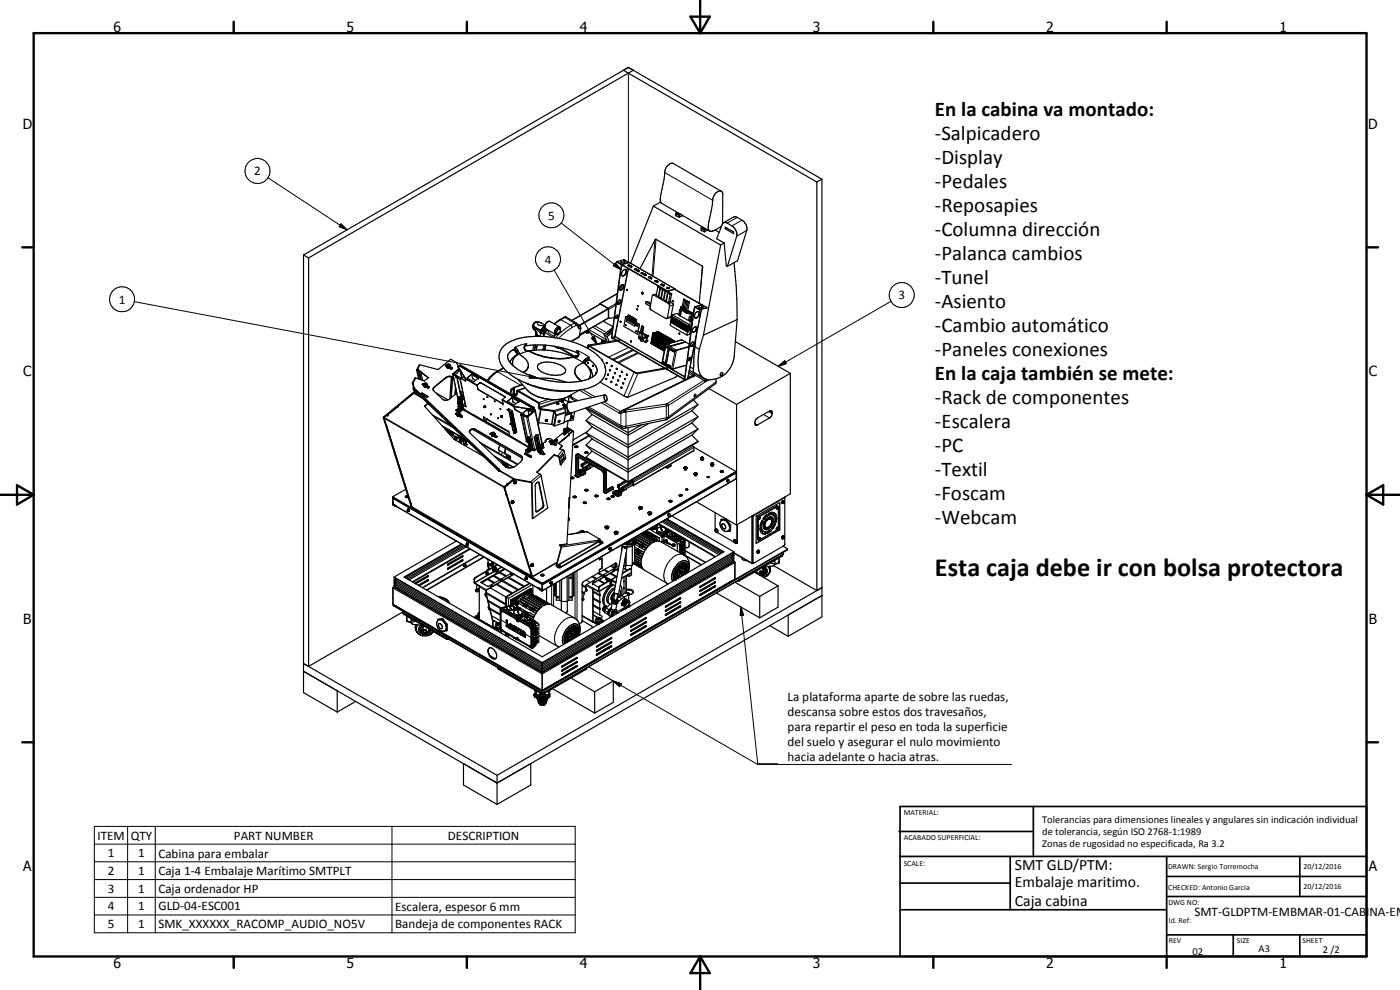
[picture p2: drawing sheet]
<svg xmlns="http://www.w3.org/2000/svg" width="420mm" height="297mm" viewBox="0 0 420 297" stroke-linecap="round" stroke-linejoin="round" font-family="sans-serif">
<defs><g id="words">
<text font-size="7.9" x="280.6" y="172.9">Esta caja debe ir con bolsa protectora</text>
<g font-size="6.3">
<text x="280.6" y="34.9">En la cabina va montado:</text>
<text x="280.6" y="42.1">-Salpicadero</text>
<text x="280.6" y="49.3">-Display</text>
<text x="280.6" y="56.5">-Pedales</text>
<text x="280.6" y="63.7">-Reposapies</text>
<text x="280.6" y="70.9">-Columna dirección</text>
<text x="280.6" y="78.1">-Palanca cambios</text>
<text x="280.6" y="85.3">-Tunel</text>
<text x="280.6" y="92.5">-Asiento</text>
<text x="280.6" y="99.7">-Cambio automático</text>
<text x="280.6" y="106.8">-Paneles conexiones</text>
<text x="280.6" y="114">En la caja también se mete:</text>
<text x="280.6" y="121.3">-Rack de componentes</text>
<text x="280.6" y="128.4">-Escalera</text>
<text x="280.6" y="135.6">-PC</text>
<text x="280.6" y="142.9">-Textil</text>
<text x="280.6" y="150">-Foscam</text>
<text x="280.6" y="157.2">-Webcam</text>
</g>
<g font-size="4.7">
<text x="304.6" y="260.9">SMT GLD/PTM:</text>
<text x="304.6" y="266.3">Embalaje maritimo.</text>
<text x="304.6" y="271.7">Caja cabina</text>
</g>
<g font-size="4.2">
<text x="34" y="9.6">6</text>
<text x="104" y="9.6">5</text>
<text x="174" y="9.6">4</text>
<text x="244" y="9.6">3</text>
<text x="314" y="9.6">2</text>
<text x="384" y="9.6">1</text>
<text x="6.8" y="38.7">D</text>
<text x="410.6" y="38.7">D</text>
<text x="7" y="112.9">C</text>
<text x="410.8" y="112.9">C</text>
<text x="7" y="187.1">B</text>
<text x="410.8" y="187.1">B</text>
<text x="7" y="261.4">A</text>
<text x="410.8" y="261.4">A</text>
<text x="34" y="290.4">6</text>
<text x="104" y="290.4">5</text>
<text x="174" y="290.4">4</text>
<text x="244" y="290.4">3</text>
<text x="314" y="290.4">2</text>
<text x="384" y="290.4">1</text>
</g>
<g font-size="3.9">
<text x="76.3" y="52.6">2</text>
<text x="164.5" y="65.9">5</text>
<text x="163.5" y="79.1">4</text>
<text x="269.6" y="89.8">3</text>
<text x="35.7" y="91.1">1</text>
<text x="236.4" y="210.3">La plataforma aparte de sobre las ruedas,</text>
<text x="236.4" y="214.8">descansa sobre estos dos travesaños,</text>
<text x="236.4" y="219.3">para repartir el peso en toda la superficie</text>
<text x="236.4" y="223.8">del suelo y asegurar el nulo movimiento</text>
<text x="236.4" y="228.3">hacia adelante o hacia atras.</text>
<text x="29.2" y="251.9">ITEM</text>
<text x="39.2" y="251.9">QTY</text>
<text x="70.2" y="251.9">PART NUMBER</text>
<text x="134.4" y="251.9">DESCRIPTION</text>
<text x="32.3" y="257.2">1</text>
<text x="41.5" y="257.2">1</text>
<text x="47.5" y="257.3">Cabina para embalar</text>
<text x="32.3" y="262.5">2</text>
<text x="41.5" y="262.5">1</text>
<text x="47.5" y="262.6">Caja 1-4 Embalaje Marítimo SMTPLT</text>
<text x="32.3" y="267.8">3</text>
<text x="41.5" y="267.8">1</text>
<text x="47.5" y="267.9">Caja ordenador HP</text>
<text x="32.3" y="273.1">4</text>
<text x="41.5" y="273.1">1</text>
<text x="47.5" y="273.1">GLD-04-ESC001</text>
<text x="118.6" y="273.2">Escalera, espesor 6 mm</text>
<text x="358.5" y="275">SMT-GLDPTM-EMBMAR-01-CABINA-EM</text>
<text x="32.3" y="278.4">5</text>
<text x="41.5" y="278.4">1</text>
<text x="47.5" y="278.5">SMK_XXXXXX_RACOMP_AUDIO_NO5V</text>
<text x="118.6" y="278.6">Bandeja de componentes RACK</text>
</g>
<g font-size="3.1">
<text x="312.7" y="246.8">Tolerancias para dimensiones lineales y angulares sin indicación individual</text>
<text x="312.7" y="250.4">de tolerancia, según ISO 2768-1:1989</text>
<text x="312.7" y="254">Zonas de rugosidad no especificada, Ra 3.2</text>
<text x="357.9" y="286.4">02</text>
<text x="377.7" y="285.6">A3</text>
<text x="397" y="285.9">2 /2</text>
</g>
<g font-size="2.4">
<text x="271.2" y="244.4">MATERIAL:</text>
<text x="271.3" y="252">ACABADO SUPERFICIAL:</text>
<text x="271.2" y="259.7">SCALE:</text>
<text x="350.6" y="260.8">DRAWN: Sergio Torremocha</text>
<text x="391.2" y="260.6">20/12/2016</text>
<text x="350.6" y="267">CHECKED: Antonio Garcia</text>
<text x="391.2" y="266.7">20/12/2016</text>
<text x="350.6" y="271.4">DWG NO:</text>
<text x="350.8" y="276.9">Id. Ref:</text>
<text x="350.8" y="282.8">REV</text>
<text x="371.2" y="282.9">SIZE</text>
<text x="390.9" y="282.9">SHEET</text>
</g>
</g></defs>
<g fill="none" stroke="#000" stroke-width=".35">
<path d="M188.6 20.2l-1.5 .9 58 33.5M188.6 20.2l58.1 33.6M188.6 20.2l1.5 .9-97.5 56.3M188.6 20.2l-97.5 56.3M216.4 57.4a2.52 2.52 0 0 0-2.5 2.7l-1.2 6.8a1.97 1.97 0 0 0 .5 2.5l1.4-.4M216.4 57.4l.5 .7-.1 9.1M216.5 57.4l-14.4-8.3a2.43 2.43 0 0 0-2.6 2.4l-.2 2.3-1.1 5.4v1.2l.2 .6 14.6 8.3M245.1 54.6v122.6M246.7 53.8v131.3l-10.2 5.8M246.7 53.8l-1.6 .8M91.1 76.5v131.3l10.1 5.9M91.1 76.5l1.5 .9"/>
<path d="M92.6 77.4v122.5M185.2 78.7l2.2-.8 1.4 .9M185.2 78.7h.1M185.2 78.5v.1M185.2 78.6l1.4 .8M185.2 78.7l1.3 .7M186.3 78.7l.2-.1 .1 .2M186.3 78.7l.3 .1M186.3 78.7l.4 .1M186.5 79.4l-.2 1.4M186.6 79.4l-.3 1.5M186.7 79.4l13.5 8"/>
<path d="M186.7 79.4l13.6 7.9 2.3-.6M186.8 79.4l2.2-.6 13.6 7.9M186.8 79.4h-.1M187.1 78.5h.4M187.1 78.5l.4 .1M188.5 79.7v.1M188.5 79.7l.6 .4 .4-.1M188.7 79.5l.1 .1M188.7 79.5l-.2 .2M188.7 79.6l-.2 .1M188.7 79.5v.1M188.7 79.6l.1 .1"/>
<path d="M188.8 79.6v.1M188.9 79.5v.1M188.9 79.5l.2 .2M188.9 79.6l.2 .2M188.9 79.6l-.1 .1M188.9 79.5l-.1 .1M189.1 79.7v.1M189.2 79.7l.1 .1M189.2 79.7v.1M189.2 79.8l.1 .1M189.2 79.7h-.1M189.2 79.8h-.1"/>
<path d="M189.3 79.8v.1M189.3 79.9l.2 .1M189.3 79.8l.2 .2M196.1 61.8l-6.8 17.2M196.1 61.8l20.2 11.7M198.3 60.6l-2.2 1.2M202.9 64l-.1 .6 1 .6 1-.6M203.3 63.8l-.4 .3 .9 .5 .5-.3M203.5 63.9l-.1 .1M203.5 63.8v.4h.6M210.5 68.5l.8 .4 .6-.2M210.9 68.1l-.4 .3v.6l.8 .5 1.1-.5"/>
<path d="M211 68.2v.3M211 68.5l.7 .1M214.6 69l1.2 .7M216.3 73.5l-5.2 27.1M216.6 67.7l-2 1.3M217.1 66.8l3.3-1.8 .6 .1 1.7 1a3.3 3.3 0 0 1 1.4 3l-2.8 9.1-3 1.7M217.3 72.9l-2.2-1.3 1.7-4.3 .2-.4 .5-.2 2.2 1.1a3.1 3.1 0 0 1 1.4 3.1l-2.8 9M217.3 72.9l.7 6.9 .3 .1M217.3 72.9l-1 .6M217.7 68.2l2.5 1.4v.5l-2.5-1.5zM218.1 68.4l-.4 .2M220.3 78.8l.7 8.2 .2 8.9"/>
<path d="M160.1 98.6h.1M160.1 98.6l.6 .7 .1 1.1M160.9 98.3l.3 .3M163.1 97.8l.1 1.3M163.6 97.5l-1.3-.7a1.41 1.41 0 0 0-1.8 0 1.41 1.41 0 0 0-.4 1.7v.1M164.2 98.9l-1 1.3-.1 .8M164.7 99.2l-.2 .7M166.2 97.2l1.9-1.3 1.7-.8 3.1 1.8 .8 1M168.2 98.9a.58 .58 0 0 0-.5-.4 .58 .58 0 0 0-.5 .3 .76 .76 0 0 0-.5 .7 .76 .76 0 0 0 .5 .7l.9-.5 .1-.5-.1-.9-3-1.8a1.38 1.38 0 0 0-1.4 .7 1.38 1.38 0 0 0 .1 1.5l2.9 1.7 .8-.3M173.3 97.4l.5 .3M173.4 97.5l.7 .5 .2 .5-.5 2.6-2.3 1.4M176 99.7l.1 .1"/>
<path d="M176.1 99.5l-.1 .2M176.1 99.7h.4M176.2 99.4l-.2 .2 .2 .3 .4-.2-.1-.2M176.2 99.4h.1M176.2 99.4l.1 .2M176.2 99.5l.1 .1M176.2 99.4v.1M176.3 99.4v.1M176.3 99.4v.2M176.3 99.5v.1M176.3 99.4l.2 .1M176.5 99v.5"/>
<path d="M176.5 99.5l.1 .1M176.6 99.6v.1M176.6 99.7l-.1 .1M176.6 99.6l4.4 2.5M176.6 99.7h.1M180 91.1l-.1 .2M180 91.1l2.6 1.5 .1 2.8M180 91.2h.1M180.1 91.2l2.4 1.4 .2 2.9M180.1 91.2l-8.5 4.9M181 96.4l3 1.6M182.7 95.4l-8.8 5.1"/>
<path d="M183.7 99.8l-1.5 1.2M183.8 98.8l-1.7 1.4 .3 .2 1.4-1.2M183.8 99l-1.6 1.3M183.9 98.2l-2.6 2.2M184.3 95.4l-1.6 .1M184.7 95.2h.1M184.7 95l.4-.4 .3 .1-.1 .5-.4 .3M184.7 95v.5M184.7 95.5h.2M185.2 94.6l.1 .5-.4 .4M185.3 88l-5.3 3.1M185.3 90.6l.7 .4"/>
<path d="M186.1 87h.3M186.1 90v.7l-.6 .6M186.2 96.4l.1 .2M186.2 90.2v-.1a.67 .67 0 0 0-.8 .4 .67 .67 0 0 0 .3 .8l.4-.3 .2-.7M186.3 96.4l-.2 .2h.2M186.3 96.4v.2M186.3 80.8l-2.7 20.5M186.3 96.4h-.1M186.3 80.8v.1M186.3 80.9l-2.7 20.4M186.7 85.4l-.6 1.6M186.9 85.4a.96 .96 0 0 1 .1 1.1 .96 .96 0 0 1-1 .5"/>
<path d="M186.9 85.4a1.03 1.03 0 0 0-.8 1.6M186.9 85.4l.2 .6-.6 .9M187.8 97.5l.1 .2M187.8 80.9a1.32 1.32 0 0 1-1.1 1.8M187.8 97.5v.1M187.8 95l.6 .3M187.8 95l-.6 2.9 4.1 2.3M187.8 95l.5 .3M187.8 80.9a1.27 1.27 0 0 1-1 1.9M187.8 80.9a1.21 1.21 0 0 0-1 1.9M187.9 97.7h-.1M188 95.9l-.1 .5 2.5 1.4"/>
<path d="M188 95.9l2.5 1.4M188.1 86.8l.1 .3M188.2 95.8h-.1M188.2 95.8h-.2M188.2 87.1h.1M188.2 95.8h.1M188.2 95.8l.2 .1M188.2 95.8l-.2 .1M188.5 94.6h.3M188.5 94.6l.1 .1M188.5 95.9h-.1M188.5 94.6l-.3 1.2"/>
<path d="M188.6 96.1h.2M188.6 94.7l-.2 1.2M188.8 94.7l-.2 1.4M188.8 94.7l.1 .1M188.8 94.7l.2 .1M188.8 94.6v.1M188.8 94.6l-.2 .1M188.9 94.8h.1M188.9 94.8l-.3 1.3M189 94.9h.3M189 94.9l-.1 1.3M189 96.2h-.1"/>
<path d="M189 94.9l.1 .1M189 94.8v.1M189.1 95l-.2 1.2M189.3 95l-.2 1.4M189.3 95h.3M189.3 96.3l-.2 .1M189.3 95l.1 .1M189.3 94.9v.1M189.3 94.9l-.2 .1M189.4 95.1l-.3 1.3M189.5 80v.1M189.5 95.2h.3"/>
<path d="M189.5 95.2l-.1 1.3M189.5 96.5h-.1M189.5 95.2h.1M189.6 95l-.2 .1M189.6 95l-.1 .2M189.6 96.6h.2M189.6 95.2l-.2 1.3M189.8 95.3h.3M189.8 95.3l-.2 1.3M189.8 95.3l.1 .1M189.8 95.2v.1M189.8 95.2h-.2"/>
<path d="M189.9 95.4l-.3 1.2M190 95.4l.3 .1M190 95.4l-.1 1.4M190 96.8h-.1M190 95.4l.1 .1M190.1 95.3l-.1 .1M190.1 95.3l-.2 .1M190.1 95.5l-.2 1.3M190.3 96.9h-.2M190.3 95.6l-.2 1.3M190.3 95.6h.2M190.3 95.6l.1 .1"/>
<path d="M190.3 95.5v.1M190.3 95.5h-.2M190.4 97.1h.1M190.4 95.7l-.3 1.2M190.5 95.6v.2M190.5 95.8l-.1 1.3M190.5 95.8h.3M190.5 95.8h.2M190.5 95.6l-.1 .1M190.5 97.3l-.1 .5M190.7 80.8l-.3 .1 .9 .5 .4-.1M190.7 80.8h.1"/>
<path d="M190.7 95.8h.1M190.7 95.8l-.3 1.3M190.7 80.7l-.3 .1 .1 .1M190.7 80.7v.1M190.7 80.7l.1 .1M190.8 80.8h.1M190.8 95.8v.1M190.8 95.9l-.1 1.3M190.8 95.9l.1 .1M190.8 95.9h.2M190.8 97.1l.2 .1M190.9 96.8l.9 .6"/>
<path d="M190.9 99.3l.1 .2M190.9 80.7v.1M190.9 80.7l-.1 .1M190.9 80.7l.4 .2M190.9 80.8l.4 .2M190.9 99.4h.1M190.9 96l-.2 1.2M190.9 96.8l1 .5M191 99.3v.1M191 99.4v.1M191 95.9l-.1 .1M191 95.9l-.3 1.3"/>
<path d="M191 97.2l-.1 .5-.5 .1M191 97.2l-.5 .1M191.2 92.8l.1-.1v.3M191.2 92.8l.1 .2M191.3 81h.1M191.3 97.6v.2M191.3 80.9v.1M191.3 93h.1M191.3 97.6h.1M191.3 97.6v.1M191.3 80.9l.2 .1M191.3 81l.2 .1"/>
<path d="M191.3 80.9h.1M191.3 97.7v.1M191.4 91.7l.1 .3M191.4 91.8l.1 .1M191.4 91.8l.1 .2M191.5 81l.2 .3M191.7 81.3v.1M191.8 97.4l-.5 2.8M191.9 97.3l-.1 .1M191.9 99.8l-.2 1.1 .6 .3M191.9 99.8l.6 .3M191.9 97.3l-.6 2.9"/>
<path d="M192.1 80.6l4.7-8.8 14.1 8.1-1.1 11.1M192.1 99.5l-.1 .2M192.1 99.5l.1 .1M192.2 99.7l-.3 .1M192.5 82l1 .7 .4-.2M192.5 82h.1M192.6 97.9l-.4 1.9 .3 .2 .3-.1 .4-1.8M192.6 97.9h.1M192.6 97.9l.5 .1M192.6 87.8h.4l-.1 .5-.3-.2M192.6 87.8l.3 .4M192.6 81.9l.2 .1"/>
<path d="M192.6 81.9l-.1 .1M192.7 87.8v.2M192.7 81.8l.1 .1M192.7 81.8l-.1 .1M192.7 81.8l-.2 .2M192.8 81.9v.1M192.8 82h.1M192.8 99.7l.1 .1M192.8 99.8l.3 .2M192.9 99.8h-.1M192.9 82l.4 .2M192.9 81.9v.1"/>
<path d="M192.9 81.9h-.1M192.9 81.9l.5 .2M193.1 100l-.1 .1M193.1 100l-.6 .1M193.1 98l.1 .1M193.3 82.2h.1M193.4 82.1l-.1 .1M193.4 82.2l.2 .1M193.5 82.1l-.1 .1M193.5 82.1l.1 .2M193.5 82.1h-.1M193.5 82.3l.4 .2"/>
<path d="M193.6 82.3h-.1M193.6 82.3l.3 .2M193.9 90.6l.5-.1 .9 .5M193.9 90.6l1.3 .8M193.9 90.6l-.1 .5 1.3 .8M193.9 82.5v.2M194.7 83.2l.4 .4h.4M194.7 83.2v.1M194.8 83.1l-.1 .1M194.8 83.2h-.1M194.8 83.1v.1M194.8 83.1h.2"/>
<path d="M194.8 83.2h.2M195 83.1v.1M195 83.2h.1M195.1 83.2l.1 .1M195.1 83.1v.1M195.1 83.1l.1 .1M195.1 83.1h-.1M195.2 83.2v.1M195.2 83.3h.1M195.3 83.3l.1 .1M195.3 83.2l.1 .1M195.3 83.2v.1"/>
<path d="M195.3 83.2h-.1M195.4 83.3l.2 .1zM195.9 99.9l-.6 3.1 .2 .1M195.9 99.9l.2 .1M196 88.5l-.3 .3-.6 4 5 2.8M196 88.5l4.9 2.8 .1 .4-.7 3.5-.2 .4M196.1 100l.2 .1M196.1 100l-.1 .2M196.1 100l-.6 3.1M196.5 84.3v.1M196.5 84.3l.5 .3h.5l-.3-.2M196.7 84.2h.1"/>
<path d="M196.7 84.2l-.2 .1M196.7 84.2l.1 .1M196.7 99.8l-.6 .2M196.7 99.8l.2 .1M196.7 99.8l-.8 .1M196.8 84.2v.1M196.9 99.9l-.6 .2M196.9 99.9l.2 .2M196.9 84.3h-.1M196.9 84.2v.1M196.9 84.2h-.1M196.9 84.2l.2 .1"/>
<path d="M196.9 84.3l.2 .1M197 99.6l-.2 .2M197 88.2l-1 .3M197 99.6l.2 .1M197.1 84.3v.1M197.1 84.4h.1M197.2 84.2l.1 .2M197.2 84.2v.2M197.2 84.2l-.1 .1M197.2 99.7l-.3 .2M197.2 99.7l.2 .1M197.3 99.5l.1 .1"/>
<path d="M197.3 99.5l-.3 .1M197.3 99.5l.5 .2M197.3 84.4v.1M197.3 84.4v.2M197.3 84.6h.1M197.4 99.8l-.3 .3M197.4 99.8l.2 .1M197.4 86.1l.7 .4M197.4 86.1l-.5 2.5 .7 .4M197.4 99.6l-.2 .1M197.4 99.6l.4 .1M197.4 99.6l.2 .1"/>
<path d="M197.6 99.9l-.3 .3M197.6 99.9l.2 .1M197.6 89h.1M197.6 99.7l-.2 .1M197.6 99.7l.4 .1M197.6 99.7l.2 .2M197.8 99.7l.2 .1M197.8 99.9h-.2M197.8 99.9h.4M197.8 99.9h.2M197.9 86l-.5 .1M198 99.8l.2 .1"/>
<path d="M198 99.9l.2 .2M198 99.9l.4 .1M198 99.9l-.2 .1M198.1 86.5h.4M198.1 86.5l-.5 2.5M198.2 86.5l.6 .4M198.2 86.5l-.5 2.6 .6 .4M198.2 99.9l.2 .1M198.3 89.5h.1M198.4 85.4l.6 .4 .3-.1-.1-.2M198.4 85.4v.1M198.6 85.3l-.2 .1"/>
<path d="M198.6 85.3h.1M198.6 85.3l.1 .1M198.6 86.4l-.4 .1M198.7 85.3v.1M198.7 85.4h.1M198.8 85.4l.2 .1M198.8 86.9h.5M198.8 85.3l.2 .1M198.8 85.3v.1M198.8 85.3h-.1M198.8 86.9l-.5 2.6M199 85.4v.1"/>
<path d="M199 85.5h.1M199 87l.6 .4M199 87l-.6 2.5 .7 .4M199 85.3l.2 .2M199 85.5h.2M199 85.3v.2M199 85.3v.1M199.2 85.5v.2M199.2 89.9h-.1M199.4 86.9l-.4 .1M199.6 87.4l-.5 2.5M199.7 87.4l-.5 2.6 .6 .3"/>
<path d="M199.7 87.4l.7 .4M199.8 90.3h.2M200.1 87.3l-.5 .1M200.1 86.4h.2M200.1 87.3l-.4 .1M200.2 86.4l-.1 .1M200.2 86.4l.4 .2 .1-.1M200.3 87.4l.5 .3M200.3 86.2v.2M200.3 86.2l-.2 .1 .1 .1M200.3 86.2l.1 .1M200.3 86.4h.1"/>
<path d="M200.4 87.8l-.6 2.5M200.4 86.3v.1M200.5 87.9l-.5 2.5 .6 .4M200.5 87.9l.6 .4M200.5 87.9l.4-.1 .7 .3M200.5 86.4h.1M200.5 86.4h-.1M200.6 86.3v.1M200.6 86.3l-.1 .1M200.6 86.3h-.2M200.6 86.3h.1M200.6 86.4h.1"/>
<path d="M200.6 86.4h.2M200.7 86.3l.2 .1M200.7 86.3l-.1 .1M200.7 86.6h.1M200.7 86.5v.1M200.8 86.4v.1M200.8 86.4h.1M200.8 87.7v.1M200.8 86.4l-.1 .1M200.8 87.7l-.4 .1M201.1 90.4l.6 .4 .3 .6-.6 3.6-.3 .3-1 .3M201.1 88.3l-.5 2.5"/>
<path d="M201.3 96.7l-.2 .9 5.1 2.9M201.3 96.7h.1M201.3 96.7l5 2.9M201.3 96.5l5.1 3M201.3 96.5l5.1 2.9M201.4 96.2l5 3M201.4 96.6v.1M201.4 96.4l5 3M201.4 96.2l5 2.9M201.4 96.7l5 2.9M201.4 96.4l5 2.8M201.5 96l4.9 3"/>
<path d="M201.5 95.8l5 3M201.5 96l4.9 2.9M201.5 96.5h-.2M201.5 95.8l5 2.9M201.5 95.6v.1M201.5 95.6l5 2.9M201.5 96.1l-.1 .1M201.5 96.3l-.1 .1M201.5 95.7l5 2.9M201.5 95.4l5.1 3M201.5 95.4l5.1 2.9M201.6 95.2v.1"/>
<path d="M201.6 95.9l-.1 .1M201.6 95.2l5 3M201.6 95.8h-.1M201.6 88.1l-.5 2.6-.5 .1M201.6 88.1l-.5 .2M201.6 95l5.1 3M201.6 95.5l-.1 .1M201.7 95.4h-.2M201.7 95.2h-.1M201.7 94.4l1.4-.3 4.1 2.4M201.7 94.4l5.1 2.9M201.7 94.4l-.1 .6 5.1 2.9"/>
<path d="M201.7 95h-.1M201.8 90.3l.2 .1M201.9 90.2l.1 .1M201.9 90.2v.1M201.9 90.2l.1 .2M202 90.3v.1M202 90.3h.1M202.6 86.8l-2.4 .6M202.6 86.8h.1M202.6 86.7h.1M202.6 86.8v.1M202.6 86.9l8 4.6"/>
<path d="M202.6 86.7v.2M203.9 99.9l.1 .3M203.9 99.9l-.1 .2M203.9 94.4v.1M203.9 99.9v.3M204 94.2l-.1 .2M204 92.9l.3 .2M204 92.9l-.3 1.2 .4 .2M204 94.3l-.1 .1M204 94.3l.1 .1M204.1 94.4l-.2 .1M204.2 92.8l.3 .2"/>
<path d="M204.2 92.8l-.2 .1M204.3 92.3l.2 .1M204.3 92.3l-.1 .5M204.3 93.1l-.2 1.2M204.4 92l.3 .1M204.4 92l.3 .2M204.4 92l-.1 .2M204.4 92.2l-.1 .1M204.4 92.2h.1M204.4 93l.4 .2M204.5 92.1l-.1 .1M204.5 92.2h.1"/>
<path d="M204.5 92.1v.1M204.5 93l-.2 .1M204.5 92.2v.1M204.5 92.3v.1M204.5 92.3l.4 .2M204.5 92.3l-.1 .7M204.5 93.1l-.2 1.1-.2 .1M204.7 92.4l.3 .1M204.7 92.3l-.2 .1M204.9 92.5l-.1 .7M205 92.4v.1M205.1 92.3l.3 .2"/>
<path d="M205.1 92v.2M205.1 92.5l.3 .1M205.1 92.5h-.2M205.1 92.5l-.1 .6-.2 .1M205.2 89.8l.3 .1M205.2 89.8h.1M205.2 89.8l-.5 2.6M205.3 92.8l.3 .1M205.3 92.8l-.2 .6 .3 .2M205.3 92.7v.1M205.5 89.9h.1M205.5 89.9l-.5 2.5"/>
<path d="M205.6 92.9l-.2 .7M205.7 92.7l.4 .2M205.8 92.8l.3 .2M205.8 92.8l-.2 .1M205.8 92.8l-.2 .7-.2 .1M205.9 90.2l.3 .1M205.9 90.2l-.6 2.6M205.9 90.2h.1M205.9 93.1l.2 .1M205.9 93.1l-.1 .8 .3 .1M206 93.1l.2 .2M206 93.1h-.1"/>
<path d="M206.2 90.3l-.6 2.6M206.2 93.3l-.1 .7M206.3 99.6l-.1 .9M206.3 99.6h.1M206.4 99.4v.1M206.4 99.5v.1M206.4 99.2v.2M206.4 93.1l1.4 .8M206.4 99.2h.3M206.4 93.2l.3 .2-.2 .1M206.4 93.2l-.2 .1M206.4 93.2l-.1 .7-.2 .1"/>
<path d="M206.4 98.9v.1M206.4 99.1v.1M206.4 99h.4M206.4 99.3l.2 .1M206.5 93.5l.5 .2M206.5 93.5l-.1 .4 .5 .3M206.5 98.8h.4M206.5 90.6l.4 .1M206.5 98.5v.1M206.5 98.6h.4M206.5 90.6l-.5 2.5M206.5 98.7v.1"/>
<path d="M206.6 98.3v.1M206.6 99.3v.1M206.6 98.4h.4M206.6 90.6h-.1M206.6 90.6l.3 .1M206.6 99.4h-.2M206.6 99.3l-.2 .1M206.6 99.1l.1 .1M206.6 98.2h.4M206.7 98h.1M206.7 98h.3M206.7 98.9l.1 .1"/>
<path d="M206.7 99.2h-.3M206.8 98.7l.1 .1M206.8 97.3l-.1 .6M206.8 99l-.4 .1M206.8 98.6h.1M206.8 98.3l.2 .1M206.9 90.7l-.5 2.5-.2 .1M206.9 98.8l-.5 .1M206.9 98.2h.1M206.9 98.6l-.4 .1M206.9 95l-.2 .8 .4 .2M206.9 95l.6 .1"/>
<path d="M206.9 95l.4 .2M206.9 98h.1M207 98.4l-.5 .1M207 97.8h.1M207 98.2l-.4 .1M207 93.7l-.1 .5M207 97.8l-.3 .1M207 98l-.4 .2M207 97.8l-.3 .2M207.1 96.3h.1M207.1 96l.2-.1-.1 .6M207.2 96.3h.1"/>
<path d="M207.2 96.3l-.1-.2-.1 .1 .1 .1M207.2 93.6l.5 .3M207.2 93.6l-.2 .1M207.2 93.6v.5l-.3 .1M207.3 95.2l-.2 .8M207.3 96.5h-.1M207.3 96.5l.4 .2M207.4 94.1h.2M207.4 94.1h.1M207.4 96l.3-.1v.3M207.4 96h.1M207.4 96v.1"/>
<path d="M207.4 96l.1 .1M207.5 95.1l-.2 .1M207.5 96.2h-.2M207.5 96.1v.1M207.5 96.1l-.1 .1M207.5 93.9l.1 .1M207.6 97.6l-.6 2.7-.8 .2M207.6 94.1h.1M207.6 94l-.2 .1M207.6 94v.1M207.7 96.2h.1M207.7 97.1l-.9 .2"/>
<path d="M207.7 93.9l-.2 1.2M207.7 96.2h-.2M207.8 93.9h-.1M207.8 93.9l-.5 2.6M207.8 93.9h.1M207.8 94h.3M207.9 93.9v.1M207.9 94l-.1 .1M208.1 93.7v.1M208.1 93.7l-.1 .1M208.1 93.7l-.3 .2M208.2 98.3l.3-.2a.64 .64 0 0 1 .5 .5 .64 .64 0 0 1-.3 .7l-.4 .4-.5-.3z"/>
<path d="M208.2 93.5l-2.8 20.3M208.2 93.5h.1M208.2 93.5l-2.7 20.5M208.5 92.2h.1M208.5 92.2l1.4 .8 2.2-.6M208.5 92.2l-.3 1.3M208.5 92.1l-.3 1.4M208.5 99.4l-.6 .2M208.5 92.1l1.4 .7 2.2-.6M208.8 98.1l.3 .5-.5 .9M209.7 93.5l.2 .3M209.7 93.5a1.12 1.12 0 0 0-1.1 .7 1.12 1.12 0 0 0 .2 1.2 1.45 1.45 0 0 0 1.1-1.6"/>
<path d="M209.8 93.6v.2M209.8 92.3l.3 .1M209.8 92.3l.4 .1M209.8 92.3h.4M209.8 93.8a1.38 1.38 0 0 1-1.2 1.6M210.2 92.3v.1M210.5 92.8l-4.1 20.7-.9 .5M210.6 92.1h.1M210.6 92.1l.4-.1-.1 .2M210.6 92v.1M210.6 92.1l.3 .1M210.6 92l.3 .1"/>
<path d="M210.7 91.4h.1M210.7 91.4l-2.2 .7M210.8 91.4l1.3 .8M212.1 92.3v.1M212.1 92.2v.1M221.2 95.9l-.9 11a7.3 7.3 0 0 1-8.6 6.8 4.3 4.3 0 0 1-2.2-4.5l.4-4.4M221.2 95.9l-10.1 4.7M123.8 115l.1 .1M123.8 114.9v.1M123.9 115.1l.4 1.3M123.9 115.1l.2 1.2M123.9 115.1l.4 1.4"/>
<path d="M124 116.4l.1 .5M124 116.4l.2-.2 25.6 24.5M124 116.4l25.6 24.4M124.1 116.9h.1M124.1 116.9l25.7 24.5M124.2 117.1l.2 .4M124.3 118l.4-.5-9.4 7.7-.1 .3M124.3 118l-4.9 4M124.3 118l2.3 1.3M124.5 117.3v.1M124.5 117.3l-9.4 7.9 8.2 26.7M125.4 110.8l3.1 2.6-1.1 .9-2.8-.9-.8 1.5"/>
<path d="M125.4 110.8v.2M125.4 110.8l-.4 .2 .6 2.7M125.4 111l3.1 2.4M125.4 111l-.1 .1 .5 2.7M125.8 111.5l.4 2.4M125.8 111.5l.5 2.4M125.9 111.3l-.1 .2M125.9 111.4l.5 2.6M126.4 118.1l.4-.1 1.6 1-.4 .3-1.6-1zM126.4 118.3l.3-.2 1.7 .9M126.4 111.7l.4 2.4M126.8 115.4v.1"/>
<path d="M126.8 115.5l.4 .2M127.1 115.3l-.3 .2M127.2 118.7h.1M127.2 115.9l.3 .3M127.2 115.4v.1M127.2 115.4v.2M127.2 115.6v.3l.4 .2M127.2 115.5l.5 .2M127.2 115.6l.2 .4M127.3 115.2h-.4l-.1 .2M127.3 115.2v.6M127.3 115.3l-.5 .2"/>
<path d="M127.3 115.4h-.1M127.3 115.8h.4M127.3 115.8l.1 .2M127.4 115.2v.2M127.4 115.1l-.1 .1M127.4 116h.5M127.4 115.1l.1 .4 .4-.1v-.3M127.4 118.5l-.2 .2M127.4 115.1h.1M127.5 118.5l-.3 .2M127.5 115l-.1 .1M127.6 115l-.2 .1"/>
<path d="M127.7 114.9h.1M127.7 114.9l.1 .1M127.7 114.9l-.1 .1M127.7 114.9l.5 .5M127.7 115.8h.1M127.8 115v.2l-.4-.1M127.8 118.7l-.3 .2M127.8 115.8l.1 .2M127.9 115l-.1 .3h-.4M128 116.2l.3 .2M128 115.2h.1M128.1 115.3l-.4 .3-.4-.2"/>
<path d="M128.1 115.2l-.1 .4-.3 .1M128.2 115.4l.1 .6M128.2 115.4v.1M128.2 115.5l-.3 .5M128.2 115.5l-.4 .3M128.3 115.6l.5 .6M128.3 115.9l.5 .3M128.3 115.7l-.7 .4M128.3 116l-.8 .2M128.3 116.3l.1 .1M128.6 116.1l-.4 .2M128.6 116.1l-.3 .3"/>
<path d="M128.8 116.2l-.5 .2M130.7 117.8l3.7 2.2M134 109.6l-.3 .2M134.2 110l.1 .3M134.2 109.7l-.1 .1M134.2 109.5l-.5 .1 .4 .4M134.2 110l.1 .1M134.3 109.5v.1M134.3 110.1v.2M134.3 109.5l-.1 .8M134.3 110.1l.5 .1M134.3 110.3h.5"/>
<path d="M134.4 109.3l-.1 .2M134.7 109.3v.2h-.4M134.8 110.2v.1M134.8 109.4v.2h-.5M134.8 109.3v.4l-.5-.1M134.8 109.3h-.3l-.2 .2M134.8 109.3l.2 .3M134.9 110.4l.3 .3M135 109.5a.49 .49 0 0 1-.4 .4 .49 .49 0 0 1-.5-.3l-.4 .2M135 109.5l.1 .1M135.1 109.6l-.5 .4-.4-.2v.2M135.2 109.9l-.4 .4"/>
<path d="M135.2 109.9l-.1-.2 .1 .2M135.2 109.9l-.4 .3M135.2 110.2l-.4 .3-.6-.2M135.2 110.7l.3-.3 .1 .3M135.2 110.2l.5 .3M135.2 109.9l-.3 .5-.7-.1M135.2 110.1l.5 .3-.1 .3M135.2 110.7h.4M135.2 109.9v.2M135.2 110.1v.1M135.3 110.6v.1M135.5 113.1l-1.5 .2-3.6 2.9-.4 .8"/>
<path d="M135.5 113.1l.7 .6M135.5 110.4l-.3 .2M135.5 113.1l-.5 6.5M135.7 113.2l-.4 6.2M135.8 113.2l-.3 6.1M135.9 112.2v.1M135.9 112.3l2 9.8M135.9 112.3l.1 .1M136 112.4l.9 .5M136.1 113.5a1.56 1.56 0 0 0-2.4-.2l-3.5 2.9-.2 .6 .2 .5 2.6 2.5a1.7 1.7 0 0 0 2.1-.1l2.2-1.7M136.1 112.2v.1M136.1 112.3l3.4 1.9"/>
<path d="M136.1 112.1v.1M136.7 116.4l-.1 1.9M136.9 112.9l-.1 .3 .2-.1M136.9 112.9l.2 .3 2 9.5M136.9 112.9v.2M136.9 112.9l.1 .2M136.9 113l.1 .1M137.2 113.3l1 .6M137.4 111.1l.1-.1-1.5 1.3 1.2 .7 2 9.7-.3 .2M137.4 119.1l.9 .6M137.4 111.1l-1.3 1M137.4 111.1l-1.2 1.1 3.4 2"/>
<path d="M137.4 119l.5 3.2M137.4 119h.1M137.5 110l.1 .7-.2 .4M137.5 110h.1M137.5 119l.8 .5M137.5 110l2.1 3.6M137.6 109.9l-.5-1.1-1.9-1-3.7 3.1-5.6-1.4-.8 1.4M137.6 110.7l-1.7 1.5M137.6 110.2l-.1 .8M137.7 109.8l-.2 .2M137.7 109.8h.1M137.8 119.5h.1"/>
<path d="M137.8 119.5l.2 .2zM137.8 119.8l.2 .2M137.8 109.7h.1M137.8 119.8h.1M137.8 109.7l22.3 12.9M137.9 109.7l.3-.2 22 12.7 .3 1M137.9 119.1l.1 .2M137.9 109.7v.1M137.9 109.7l-.1 .1M138 120h.1M138 119.3h.1M138 119.3l-.2-.2 .2 .2"/>
<path d="M138.1 113.9l1.7 8M138.1 113.9h.1M138.1 111.2l.5 2.2M138.2 113.9h.1M138.2 111.2l-1.6 1.2M138.3 119.5h.1M138.3 117.8h.1M138.3 119.7v.1M138.3 119.8l.6 2.9-1 .9-1-.5M138.4 119.5v.1M138.4 119.6l.1 .1M138.4 117.7l-.1 .1"/>
<path d="M138.4 117.6h.1M138.5 117.6v.1M138.5 119.7l.5 3.1M138.5 117.6h-.1M138.5 117.6l-.1 .1M138.5 113.5l.8-.6-.8 .7M138.5 118.8h.2M138.5 117.5l.1 .2-.2 .2zM138.5 118.8h.1M138.5 118.7h.1M138.6 118.7h.1M138.6 118.5l-.1 .3"/>
<path d="M138.6 118.5l-.1 .2M138.6 118.6l.1 .1M138.6 118.6v.1M138.7 118.6h.1M138.7 118.4v.1M138.7 119.6h.1M138.7 118.4l-.1 .1M138.7 118.4l.1 .1M138.8 119.5l-.1 .3 .3-.4-.2 .1M138.8 118.5h-.2M138.8 119.4v.1M138.8 118.5l-.2 .4"/>
<path d="M138.8 118.6l-.1 .2M138.8 119.4v.2M138.8 119.5v.1M139.6 114.2h.1M139.6 113.6l3.6 2M139.6 113.6l.2 .6h-.3M141.6 112.3v.1M141.6 112.3h.1M141.6 112.3l-1.4 1.1M141.7 112.3l.1 1.2 .9 .6M141.7 112.2l-1.5 1.2M143.2 115.6l.3 1.2 7.4 4.4"/>
<path d="M143.2 115.6l.3 1.3 7.5 4.3M143.2 115.6h.1M143.6 113.4h.1M143.6 113.3l-.1 .2M143.6 113.3h.1M143.6 113.3v.2M143.6 113.3l-1.4 1.3-2-1.2M144 114.9h.1M144 114.8l-.8 .8M144 114.8h.1M144.2 114.8h.1M144.2 114.8l7.4 4.3"/>
<path d="M144.2 114.8l-.1 .1M144.2 114.8l7.4 4.2M145.1 119.7l.1 .1M145.1 119.7h.1M145.2 119.8h.1M146.2 119.2l.2 .1M146.2 119h.1M146.2 119v.2M146.3 119l.1 .3M146.3 119.1v.1M146.3 119.2h.1M150.7 119.9l.3 1.3"/>
<path d="M150.7 119.9l3.6 2.1M151 110.4l-3.1 1.9-1.7 1.8M151.2 103.8a13.8 13.8 0 0 1 9.4-2.9 29.9 29.9 0 0 1 18.5 5.5l1.2 1.2a4.9 4.9 0 0 1-2 8.2 27.7 27.7 0 0 1-18.4-.1 15.9 15.9 0 0 1-9.7-6.7 4.4 4.4 0 0 1 1-5.2zM151.6 119l.1 .1M151.6 119.2l-.9 .7M151.7 119.1h.1M151.7 119.1l-.1 .1M153.8 119.3l-1.5 1.1 2 1.1 1.5-1.1M153.8 119.3l-1.5 1.1M153.8 108.9a3.3 3.3 0 0 1 1.9-2.7 4.4 4.4 0 0 1 2.9 3.6l-.6 1.2-1 .7M153.8 109.3l.1 .3M153.8 119.2l.2 1.4 .8 .5"/>
<path d="M153.8 108.5l.2 1.2M154 109.7l2.5 1.8 4.4 1.8a33.5 33.5 0 0 0 10.8 1.4l1.7-.2a8.8 8.8 0 0 0 5.5-2.4M154 104.9l.7 .6 .5 .9M154.1 104.9l-.6 .3a2.26 2.26 0 0 0-.1 3.9l.6 .6M154.1 116.2l-.7 .6-.3 1.3M154.1 116.2l.2 .1M154.3 116.5l-.8 .5-.2 1.2M154.3 116.5h.1M154.3 116.3l.1 2M154.3 116.3v.2M154.4 118.3l.4 .2M154.4 118.3l.6 .2"/>
<path d="M155.1 118.4l-.1 .1M155.3 117.1l6.4 3.7 .3 .4-.1 1.2 .4 .3 4 .5M155.3 117.5l-.2 .9M155.3 117.1l-.3 1.1-.2 .2-.4-.4M155.3 106.3a4.3 4.3 0 0 0-2.2 2.5M155.4 117.3l-.1 .2M155.4 117.3v.1M155.4 113.8l2.8 3.2a11.9 11.9 0 0 0 12 2.1l3.8-2.1M155.4 117.4l6.3 3.5M155.5 117.4l6.2 3.6-.1 1.3 .2 .3M155.5 117.4l-.2 .1M156.7 115.3v.1"/>
<path d="M156.8 115.4l-2.7 .8M157.6 103.8l1.7-.3h3.5a29.9 29.9 0 0 1 10.8 2.5l-.4 1.1M157.6 103.7l-.2 .6a1.02 1.02 0 0 0 1.1 1M157.7 116.4l-2.4 .7M158.5 105.3h.1M158.6 109.9a2.4 2.4 0 0 1-1.5 1.9M158.8 105.2a18.1 18.1 0 0 0 13.2 1.9v-.1M158.8 105.2a19.6 19.6 0 0 0 12.1 2.1l1.1-.3M158.8 105.2a24.5 24.5 0 0 1 13.2 1.8M158.8 105.2l-.2 .1M160.2 103.5l-.3 1.6M160.7 103.8l-.3 1.2"/>
<path d="M160.8 100.4l.5 .5M160.8 100.2l1.2 .7M160.8 100.4l-.1 .5M160.9 105l.2-.9-.5-.3-.3 1.3M161.4 100.9h.1M161.5 109.4a7 7 0 0 1 8.2 1.5 1.36 1.36 0 0 1-1.5 1.6 7.4 7.4 0 0 1-6.8-2l-.1-.5zM161.6 113.5a21.2 21.2 0 0 1 8.4 1.2M162 100.9h.1M163.9 103.6l-.4 1.4M166.3 103.9l1.2 .7 .8-.3M166.5 100.2l-.2 .7 .5-.5M168.6 104.4h-.4l4.7 2.7"/>
<path d="M168.6 104.4h-.4M168.6 104.4h.1M169.4 119.5l.1 .5 1.3 .7M170.8 118.8l-.3 1.6M171.1 118.7l.4 .8 1.3 .9M172 107.1h1M172.5 111.2a3.5 3.5 0 0 0 1.9 3.1M172.8 107v.1M172.8 106.8l.1 .3M172.8 107.1h.2M172.9 107.1h.2M173 106.7v.1"/>
<path d="M173 106.8h.1M173 107.1h-.1M173 106.7h.1M173.1 106.8h.1M173.1 106.7h.1M173.1 106.7l-.3 .4M173.2 106.7l.1 .1M173.2 106.8h-.1M173.2 107.1h-.2M173.3 106.8h.1M175.4 109h.1M175.5 109a4.9 4.9 0 0 1 2.3 4.1"/>
<path d="M176.3 109v.1M176.3 108.8v.2M176.3 108.8l.3 .2M176.3 108.8h.1M176.5 103.6l13.9 8.2 1 .3M176.5 103.6l-.4 .8M176.6 109l-.3 .1M176.6 103.5l-.1 .1M176.6 103.5l.3 .3M176.9 103.8h.1M176.9 103.8l14.5 8.3M176.9 113.3l-.2 .4"/>
<path d="M177 108l1.6 1.6a2.26 2.26 0 0 1 .3 2.5M177.1 108.1l-.9 .1-.7 .9M177.1 113l-.1 .3M177.1 113l-.3 .6M177.2 112.6a4 4 0 0 0-2-3.8 2.83 2.83 0 0 0-2.6 3.2l.5 1 1.5 1.3M177.2 112.6l-.1 .4M177.2 112.5v.1M177.3 111h.2M177.5 111l-.1 .3M177.5 111v.2M177.9 109.6l.2 .1-.1 .2zM178.1 109.7l-.1 .1"/>
<path d="M179 111.9l-.2-.1 .1 .3M180.5 107.9l.2 .2M180.7 102.4l.3 .2M180.8 102.2v.3M180.8 102.2v.2l.3 .1M180.9 102.2l.1 .1M180.9 102.2h.1M180.9 102.5h.1M180.9 102.1l-.1 .1M180.9 102.1h.1M181 102.2h.1M181 102.2v.1"/>
<path d="M181 102.1l.3 .2M181.3 102.4h-.1M181.3 100.4l1 2.2M181.3 100.4l.9 .6M181.4 102.3l-.1 .1M181.5 118.5l-11 2.3a2.15 2.15 0 0 0 .9 3.1l10.6-3.6M181.5 118.5a1.25 1.25 0 0 1 .4 1.8M181.5 118.5a1.22 1.22 0 0 0 .4 1.8M181.9 108.8h.2v.3zM182 102l-1.7 1M182.1 113.7l-.2 .2-.1-.3 .2-.1 .1 .3M182.2 109l-.1 .1"/>
<path d="M182.2 101l.6 1.5M182.4 112.5v.1M182.5 112.2l-.1 .3M182.5 112.2l.1 .1M182.6 112.3v.1M182.6 112.4v.1M182.6 112.4l-.2 .2M182.9 111h.2v.3zM183.3 114.7h.1M183.4 114.4l-.1 .3M183.5 114.4l.1 .3M183.5 114.4h-.1"/>
<path d="M183.6 114.6l-.2 .1M183.6 101.3h.1M183.7 109.9l-.2 .1-.1-.2 .3-.2v.3M183.8 101.3v.1M183.8 101.3h-.2M183.8 101.3l1.2 .9M183.8 101.3l1.4 .8M183.9 113.2l.2-.1v.3l-.2 .1zM184.1 113.2v.2M184.6 100.9l-.2 .2M184.6 101l-.8 .3M184.6 100.9h.1"/>
<path d="M184.6 100.9v.1M184.6 101h.1M184.7 112l-.2 .1v-.3l.2 .3M185 110.8h.1M185.1 110.5l-.1 .3M185.1 115.4v.2M185.1 115.4v.1M185.1 115.4h-.3l.3 .2M185.1 110.5h.1M185.1 110.5l.1 .1M185.2 110.6v.2M185.2 110.6l-.2 .2"/>
<path d="M185.4 114.2h.1M185.5 102.4l14 8.1M185.5 102.3l14.1 8.1M185.6 102l-9 1.5M185.6 114.2h.1M185.7 114.1l-.1 .1M185.7 114.1l-.2 .2-.1-.1M185.7 114.1l-.2-.1-.1 .2M186 102.2l-9.1 1.6M186 112.7l.2 .1-.1 .2zM186.2 112.8v.1M186.6 116.2l-.1-.1-.2 .2 .3 .2"/>
<path d="M186.6 116.2v.2M186.6 116.2v.3M186.8 111.5l-.1 .2M186.8 111.5l-.1 .1M186.8 111.5l-.2-.1-.1 .1 .2 .2M186.9 114.9h.2v.2l-.1 .1zM187.5 113.6l.1 .3 .1-.2M187.5 113.6h.1M187.5 113.6l.2 .1M187.7 113.7h.1M188 112.5v.1M188.3 112.4l-.2-.1-.1 .2"/>
<path d="M188.3 112.4l-.1 .1M188.3 112.4l-.3 .2M189.3 102.3l.1 .3M189.3 102.4l.1 .2M189.3 102.4h.2M189.5 102.4l-.1 .2M191.3 100.2h.1M191.7 101.3v.1M191.8 100.9l-.1 .6 .6 .3M191.9 101.2h.1M191.9 101.2l-.2 .1M191.9 101.2l.1 .1"/>
<path d="M192 101.3v.1h-.3M192 101.3h.1M192 101.3v.1M192.4 101.6l-.2 .6 .4 .2M192.4 101.6l.3-.1 .4 .2M192.4 101.6l.3 .2M192.5 100.1l-.2 1.1M192.7 101.8l-.1 .6M192.8 101.1l.7 .4M192.8 101.1l-.5 .1M193 102.2l-.4 .2M193 100.2l-.2 .9"/>
<path d="M193 100.2l.2-.1 .7 .4M193 100.2l.6 .4M193 102.2l.9 .5M193 100.1v.1M193 100.1h.1M193.1 101.7l-.1 .5M193.1 101.7l-.4 .1M193.1 100.1h.1M193.6 102.4h.1M193.6 102.4l.1 .1M193.6 100.6l-.1 .9M193.7 102.3l-.1 .1"/>
<path d="M193.7 102.3h.1M193.7 102.3l.1 .1M193.8 102.4h.1M193.8 101h.1M193.8 102.4l-.1 .1M193.8 101l.2-.2v.2M193.8 101h.2M193.9 100.6l-.2 .8-.2 .1M193.9 100.6l.4 .2M193.9 100.5v.1M193.9 100.5l-.3 .1M193.9 100.5l.4 .3"/>
<path d="M194.1 102.2v.2M194.1 102.2l.2-.1v.3M194.1 102.4h.1M194.1 101h-.1M194.1 102.4h.2M194.3 102.4h.1M194.3 100.8l-.4 1.9M194.3 100.8h.1M194.3 101h.1M194.4 100.8v.2M194.4 100.8h.1M194.4 100.9v.1"/>
<path d="M194.5 100.7l.1 .2M194.5 100.6l-.2 .2M194.6 100.9h.1M194.6 100.9l-.2 .1M195.5 103.1l.2 .1M195.5 102.8l.1 .2M195.5 102.8v.3M195.6 102.7l-.1 .1M195.6 103h.1M195.6 102.7h.1M195.6 102.7v-.2l.1 .2M195.6 102.7l.1 .2"/>
<path d="M195.6 102.7l.6 .2M195.7 102.8h-.2M195.7 103.2l.2 .1M195.7 103h-.1M195.7 102.9l.2 .2M195.7 102.6l-.1 .1M195.7 103v.2M195.7 102.9h.2M195.9 102.9v.1M195.9 102.9l-.2 .1M195.9 103.3l.4 .2M195.9 103l.2 .3"/>
<path d="M195.9 103v.3M195.9 102.7l-.1-.1 .1 .3M196 100.2l.2 .2M196 100.2l.2 .1M196 100.5l.1 .2zM196 100.2l-.5 2.6M196.1 103h-.2M196.1 103v.1M196.1 103.2v.2M196.1 103.1v.2M196.1 103.3l.1 .1M196.2 103.1l-.1 .1"/>
<path d="M196.2 100.6h-.2M196.2 100.2h-.2M196.2 103.1h.1M196.2 100.5h.1M196.2 100.3v.2M196.2 100.4l-.5 2.6M196.2 100.3h.1M196.2 103.4h.1M196.3 100.5v.1M196.3 103.1v.2M196.3 103.5l.1 .1M196.3 100.1l-.1 .3"/>
<path d="M196.3 100.1l.2 .1M196.3 103.1l-.2 .1M196.3 103.3v.1M196.3 100.3l.1 .1M196.3 103.3v.2M196.4 102.9l-.2 .1M196.4 100.3l-.2 .1M196.4 103h-.2M196.4 100.6l-.2 .2M196.4 100.7l-.2 .1M196.4 103.6l.2 .1M196.4 100.7l.1 .2z"/>
<path d="M196.4 103.4h.1M196.4 100.4l.2 .3M196.4 100.8h.1M196.4 100.5l-.1 .1M196.4 100.5l-.5 2.5M196.4 103.4v.2M196.5 103.4l.1 .1M196.5 100.4l.1 .1M196.5 100.4l-.1 .1M196.5 100.2l-.1 .3M196.5 100.2l.2 .1M196.5 103.2h.2"/>
<path d="M196.5 103l.1 .3zM196.6 100.5v.2M196.6 100.5h-.2M196.6 103.7l.4 .3M196.6 100.7h.2M196.6 103.3l-.2 .1M196.6 103.3l.1 .3h.1M196.6 100.6l-.5 2.6M196.6 103.5v.2M196.7 100.3l-.1 .3M196.7 100.3l.2 .2M196.8 100.9l-.2 .1"/>
<path d="M196.8 103.4l.1 .4 .2-.1M196.8 100.5v.2M196.8 100.5l-.2 .1M196.8 103.4l-.2 .1M196.8 100.7l-.5 2.6M196.8 103.6v.2M196.9 100.5l-.1 .2M196.9 103.2l-.2 .1M196.9 103.3h-.2M196.9 100.5h.1M196.9 100.5l-.6 3M196.9 100.8l.2-.1v.3z"/>
<path d="M196.9 101.1l.2 .1zM196.9 103.4v-.1l.2 .2M196.9 101.1l.4 .1M196.9 103.4l.2 .1M196.9 100.8h.2M196.9 100.8l-.5 2.6M197 103.5l-.2 .1M197 103.5l.1 .4 .2-.1M197 104l.2 .1M197 100.5l.2 .1M197 100.5l-.1 .3M197 100.5l-.6 3.1"/>
<path d="M197.1 103.4h-.2M197.1 103.7l-.1 .3M197.1 103.6v.1M197.1 100.1l-.6 .1M197.1 100.1l.2 .1M197.1 103.6h.1M197.1 100.9l.2 .2M197.1 103.4l.2 .2zM197.1 101.1v.2M197.1 101.3h.4M197.1 103.6l.2 .2M197.1 100.9l-.5 2.6"/>
<path d="M197.2 104.1h.1M197.2 100.6l.6 .4M197.2 103.7h-.1M197.2 100.6l-.1 .3M197.3 101.2v.1M197.3 103.8h.1M197.3 101.2l-.2 .1M197.3 103.5h-.2M197.3 103.8l-.1 .3M197.3 100.8v.3M197.3 100.8l-.2 .1M197.3 100.2l.2 .1"/>
<path d="M197.3 100.2l-.6 .1M197.3 104.1l.4 .3M197.3 101v.1M197.3 101.1l.2 .1M197.3 101l-.5 2.6M197.4 103.8h.1M197.4 103.8v.3l.2-.1M197.4 103.9l-.1 .2M197.5 103.5l.1 .3zM197.5 101h-.2M197.5 103.8l.1 .4 .2-.1M197.5 101.5l.1 .1"/>
<path d="M197.5 100.3l-.6 .2M197.5 101l.1 .2M197.5 103.8l-.1 .1M197.5 100.3h.1M197.6 101.2l.2 .1M197.6 101.1l-.1 .1M197.6 101.1l-.5 2.6M197.6 103.7h-.2M197.6 104l-.1 .3M197.6 103.9h.1M197.6 103.9v.1M197.6 103.8l.4 .1"/>
<path d="M197.6 100.3l.2 .2M197.6 100.3l-.6 .2M197.6 103.9l.1 .1M197.6 103.8l.1-.1 .1 .2M197.7 101.1h-.1M197.7 101.4l-.2 .1M197.7 101.5h-.2M197.7 101.1l.1 .2M197.7 104l.2 .3M197.7 104h-.1M197.7 104.4l.2 .1M197.8 100l-.3 .3"/>
<path d="M197.8 103.8h-.2M197.8 100l.2 .1M197.8 101.3l-.5 2.5M197.8 104.1l-.1 .3M197.8 101.7h.4M197.8 100.5l.6 .3M197.8 101v.3M197.8 100.5l-.6 .1M197.8 101.7l.1-.2 .3 .2M197.8 101l-.6 3.1M197.8 101h.1M197.9 101.3l.2 .1"/>
<path d="M197.9 101.3h.1M197.9 103.8l.1 .1h-.2zM197.9 104.3h.1M197.9 101.3l-.5 2.6M197.9 104.5l.2 .1M197.9 104.1h-.1M197.9 104.1v.2M197.9 101l.2 .2M197.9 101v.3M197.9 104.3v.2M197.9 101l-.6 3.1M198 100.1l-.3 .3"/>
<path d="M198 101.6l-.2 .1M198 100.1l.1 .1M198 101.3h-.1M198 101.6l-.1 .2M198 101.3h.1M198.1 101.3v.3l.2-.1M198.1 101.4l-.5 2.6M198.1 101.6l.1 .2M198.1 101.2v.2M198.1 100.2l-.3 .3M198.1 100.2l.4 .3M198.1 101.3l.1 .1"/>
<path d="M198.1 101.3v.1M198.1 101.2l.2 .1M198.1 104.6l.1 .1M198.2 104.2v.2l-.3-.1M198.2 104.2l-.3 .1M198.2 104l-.2 .1M198.2 101.4h-.1M198.2 100.1h.4M198.2 100.1h-.2M198.2 100.1h.1M198.2 101.4l.1 .1M198.2 104.7l.2 .1"/>
<path d="M198.3 101.5v.2M198.3 104.4l.2 .1M198.3 101.8l.1 .1M198.3 101.5h.1M198.3 101.5l-.5 2.6M198.3 101.8l-.1 .1M198.3 104.4l-.1 .3M198.3 101.3l.2 .1M198.3 100.1l.9 .5M198.3 100.1l.4 .1M198.3 100.1l-.2 .1M198.3 101.3v.2"/>
<path d="M198.4 104.3l-.1 .1M198.4 104.3l.3 .4M198.4 100l.2 .1M198.4 101.9h-.2M198.4 101.5l-.1 .2M198.4 100.8l-.6 .2M198.4 104.8l.3 .1M198.4 101.6l-.5 2.7M198.4 104.4h-.1M198.4 100.8l.1 .1M198.5 104.5h.2zM198.5 104.5l-.1 .3"/>
<path d="M198.5 100.5l-.9 .4v.2M198.5 100.9l.2 .1M198.5 100.5h.6M198.5 100.5l.2 .1M198.5 104.2l-.1 .1M198.5 100.9l-.6 .1M198.5 101.4l-.1 .2M198.5 101.4l.2 .1M198.6 101.9l-.2 .1M198.6 102h-.2M198.6 104.4h.1M198.6 100.1l.1 .1"/>
<path d="M198.7 101.6v.3l-.3-.3M198.7 101.6h-.3M198.7 104.9l.1 .1M198.7 104.3v.5h.2M198.7 101.5l-.6 3.1M198.7 100.6l-.3 .2M198.7 104.3l-.1 .1M198.7 100.6h.6M198.7 100.2l.2 .1M198.7 100.6l.2 .1M198.7 104.6v.3M198.7 104.6v.1"/>
<path d="M198.7 101.5l.1 .1M198.7 101l-.6 .2M198.7 101l.3 .1M198.8 101.9h.1M198.8 104.5v-.2l.1 .3M198.8 104.5l.3 .1M198.8 101.9l.2 .1M198.8 101.9l-.5 2.5M198.8 104.6l.1 .2M198.8 104.6h-.1M198.8 101.6l.2 .1M198.8 105l.2 .2"/>
<path d="M198.8 101.6v.3M198.8 101.6l-.6 3.1M198.9 108.5l.1 .3zM198.9 100.3h-.6l-.9 .5-.1 .2M198.9 102.1l-.1 .1M198.9 100.7l-.3 .2M198.9 104.4l-.1 .1M198.9 100.3l.2 .2M198.9 102.2h-.1M198.9 104.8l-.1 .2M198.9 100.7l.1 .1M199 101.8v.2"/>
<path d="M199 101.1l.2 .1M199 101.8l-.2 .1M199 101.1l-.7 .2M199 102l-.5 2.5M199 102v.1M199 102.2l.1 .2zM199 102h.1M199 104.7l-.1 .2h.2M199 104.7l.1 .2M199 100.8l.2 .1M199 100.8l-.3 .2M199 101.7v.3"/>
<path d="M199 104.7l-.1 .1M199 101.9v.1M199 102.1l.1 .1M199 101.7l.3 .1M199 105.2h.2M199.1 100.5l.2 .1M199.1 101.9h.1M199.1 102.3h-.1M199.1 104.9l-.1 .3M199.1 101.9h-.1M199.2 108.6l.1 .3zM199.2 101.9v.3"/>
<path d="M199.2 102v.1M199.2 100.6l-.3 .1M199.2 100.6l.3 .1M199.2 101.2l-.7 .2M199.2 101.2l.1 .1M199.2 101.9l-.2 .1M199.2 105.2l.1 .1M199.2 100.6l.1 .1M199.2 102.1l-.1 .1M199.2 100.9l.2 .1M199.2 102.3l.1 .2-.1-.1M199.2 100.9l-.2 .2"/>
<path d="M199.2 102h.1M199.2 102.3v.1M199.2 102.1l-.5 2.5M199.2 104.9v.3M199.3 101.8l.2 .1M199.3 101.8l-.1 .3M199.3 104.6l.1 .3zM199.3 100.6l.2 .1M199.3 100.7l.2 .1M199.3 100.7l-.3 .1M199.3 100.7l.3 .1M199.3 102.4h-.1"/>
<path d="M199.3 102.5h.2M199.3 105.3h.1M199.3 102l.1 .2M199.3 101.3l-.6 .2M199.3 102l-.1 .1M199.3 104.9h-.1M199.3 101.3l.2 .1M199.4 101l-.2 .2M199.4 105.2l-.2-.3 .2 .2-.1 .2M199.4 108.8l.1 .3zM199.4 101l.4 .2M199.4 102.4l.1 .2z"/>
<path d="M199.4 102.2h-.2M199.4 102.2l-.5 2.6M199.4 104.7l-.1 .1M199.5 100.8l-.3 .1M199.5 101.4l-.7 .2M199.5 101.4l.2 .1M199.5 100.8h.3M199.5 100.8l.2 .1M199.5 101.9l.2 .1M199.5 101.9l-.1 .3M199.5 100.7l.1 .1M199.5 102.2l-.1 .2 .2-.1"/>
<path d="M199.5 102.2h-.1M199.5 102.2h.1M199.6 102.2v.1M199.6 102.3l-.5 2.6M199.6 100.8h.2M199.7 102l-.1 .3M199.7 100.9l.1 .1M199.7 100.9l.3 .1M199.7 100.9l-.3 .1M199.7 101.5l-.7 .2M199.7 101.5l.1 .1M199.7 102l.1 .1"/>
<path d="M199.7 102l-.7 3.2M199.7 102.6v.1M199.7 102.4l-.5 2.5M199.8 102.1l.4 .3M199.8 102.1l-.1 .3M199.8 102.1l-.6 3.1M199.8 103.9l.1 .3zM199.8 100.8l.6 .4M199.8 101.2l-.3 .3M199.8 103.3l-.1 .2M199.8 101.2l.1 .1M199.8 103.3h.1"/>
<path d="M199.8 101.6l.5 .3M199.8 102.7h-.1M199.8 101l-.5 .3M199.8 101l.4 .1M199.8 101l.3 .1M199.8 101.6l-.5 .2M199.8 102.3l-.1 .1M199.9 102.9v-.2l.3 .2-.1 .1M199.9 102.5l-1.2 6.4 1.1 .7M199.9 102.4l.2 .3M199.9 102.4l-.2-.1 .1 .2M199.9 102.5h-.1"/>
<path d="M199.9 101.3l.7 .3M199.9 101.3l-.2 .2M199.9 102.4h.1M200 110.7l5.4 3.1M200 110.7l5.4 3M200 102.4h.1M200.1 102.8l-.2 .1M200.1 104.1l.1 .2zM200.1 102.4v.3M200.1 101.1l.3 .1M200.1 101.1l-.3 .1M200.1 102.4l-.2 .1"/>
<path d="M200.1 101.1l.1 .1M200.1 110.4l-9 1.5M200.1 102.7l.1 .1M200.1 102.8v.2M200.1 102.6l-.1 .7M200.2 101.2l.2 .1M200.2 101.2l.4 .1M200.2 101.2l-.3 .1M200.2 102.4l.2 .1M200.2 102.4l-.1 .2M200.2 102.8h.1M200.2 102.9l-.1 .1"/>
<path d="M200.3 102.5l-.2 .1M200.3 102.5v.2M200.3 101.9l-.6 .1M200.3 101.9h.1M200.3 102.7v.1M200.4 110.5l-9 1.6M200.4 104.2v.3zM200.4 102.5h.1M200.4 101.9l.2 .2M200.4 101.9l-.6 .2M200.4 102.5l-.2 .7 .1-.5M200.4 102.5l-.1 .2"/>
<path d="M200.4 101.3l.2 .1M200.4 101.3l-.6 .3M200.4 101.3l.3 .1M200.4 109.4l.2 .2zM200.4 102.8l.1 .2M200.4 102.8l.2 .3M200.4 101.2l.2 .1M200.5 102.5l-.1 .7v-.4M200.5 102.5l.2 .2M200.5 102.5l-.1 .3M200.6 103v.1M200.6 101.6l.1 .1"/>
<path d="M200.6 103l-.2 .1M200.6 101.3l.1 .1M200.6 101.6l-.3 .3M200.6 102.1l-.6 .1-.1 .3M200.6 102.1l.2 .1M200.6 102.9h.2M200.6 103h-.1M200.6 103h.1M200.6 101.4l-1.1 .5M200.6 101.4l.2 .2M200.6 101.4l.3 .1M200.7 102.7l-.1 .2"/>
<path d="M200.7 102.7h.2M200.7 101.7l-.2 .3M200.7 109.6l.2 .3zM200.7 101.4l.2 .1M200.7 101.7l.2 .1M200.8 102.9h-.2M200.8 102.2l.2 .1M200.8 102.2l-.6 .2M200.8 102.9v.1M200.8 101.6h-.2M200.8 101.6h.4M200.8 101.6h.2"/>
<path d="M200.9 101.8l-.3 .3M200.9 103h-.1M200.9 102.7l.2 .2M200.9 102.7l-.1 .3M200.9 101.8l.2 .1M200.9 101.5l.3 .1M201 104.6l.1 .3zM201 102.3l-.6 .2M201 101.6l-.3 .1M201 101.6l.4 .1M201 101.6l.1 .1M201 102.3l.1 .1"/>
<path d="M201 109.8l.2 .2zM201.1 102.9v.1M201.1 102.9h.1M201.1 101.9l.1 .1M201.1 101.9l-.3 .3M201.1 104.6l.1 .1M201.1 102.4l.2 .1M201.1 102.4l-.6 .1M201.1 101.7l.2 .2M201.1 101.7l-.2 .1M201.1 101.7l.4 .1M201.2 101.6l.2 .1"/>
<path d="M201.2 102l-.2 .3M201.2 104.8l.2 .2zM201.2 102l.3 .2M201.3 102.5l-.6 .2M201.3 102.5l.2 .1M201.3 101.9h.4M201.3 101.9h-.2M201.3 101.9l.2 .1M201.4 101.7l.1 .1M201.5 102.2l-.3 .2M201.5 101.8l.2 .1M201.5 102.2h.1"/>
<path d="M201.5 102.6l-.6 .1M201.5 102.6l.2 .1M201.5 102l.2 .1M201.5 102h.4M201.5 102h-.3M201.5 104.9l.2 .3zM201.6 105.2h.1M201.6 102.2l.1 .2M201.6 102.2l-.3 .3M201.7 101.9l.4 .3M201.7 102.7l-.6 .2M201.7 102.1l.4 .1"/>
<path d="M201.7 102.1l-.2 .1M201.7 102.1l.1 .1M201.7 102.7h.1M201.7 105.1l.2 .2zM201.7 102.4l-.2 .2M201.7 102.4h.3M201.8 102.2h-.2M201.8 102.2h.4M201.8 102.2l.2 .1M202 102.4l-.3 .3M202 102.4l.2 .2M202 105.2l.1 .3z"/>
<path d="M202 102.3l-.3 .1M202 102.3l.6 .1M202 102.3l.2 .1M202.1 102.2h.1M202.2 102.6l-.1 .1M202.2 102.2l.4 .2M202.2 102.6h.1M202.2 102.4h-.2M202.2 102.4l.2 .1M202.3 105.3l.1 .3zM202.4 102.5h.1M202.4 102.5l-.2 .1"/>
<path d="M202.4 102.5h.2M202.6 102.4v.1M203.2 112.6l-.7 .7-14.1 5.9-1.1-.4-7.2-4.2M203.8 100.1l.1 .1M203.8 100.1h.1M203.9 100.2h.1M204.6 102h.1M204.6 102l-4.7 1.3M204.6 102l1.1 .7M205.4 113.8l.1 .2M206.2 113.8l-19.9 9.6M206.6 107.8l.1 .4"/>
<path d="M206.6 107.8l.4-.5h.3l-.1 .6-.5 .3M206.6 107.8l.2 .2M206.8 103.3l-1.1-.7-4.7 1.4-1.2 5.5 1.9 1.2 4.3-1.1M206.8 111.5l1.4 .8M206.9 107.9l-.1 .1M206.9 107.8h.1M206.9 107.8l-.2 .4M206.9 111.1l4.8 2.8 .2 .4-.2 .1-3.5-2.1M206.9 107.8v.1M207.1 110.1l1 .6M207.1 107.7h.1M207.1 107.7h-.1"/>
<path d="M207.2 107.7l-.4 .3M207.2 107.2v.4M207.2 103.4l.5 .4M207.2 107.6l-.2 .4M207.2 107.7h.1M207.2 107.6v.1M207.3 113.1h.2M207.4 103l.4-.3a.64 .64 0 0 1 .4 .6 .64 .64 0 0 1-.5 .6l-.5-.1zM207.7 103.8l-.2 .1M207.7 112.6l-.1 .5M208 102.7v.7l-.3 .4M208.1 110.7l.1 1 3.1 1.8"/>
<path d="M208.2 112.3l.2 .5M208.2 112.8l-1.9 .9M208.5 118.4l.1-.1 .2 .2-.4 .5zM208.6 104.1l-.5 6.6M208.6 104.1l1.3 .7M208.9 101l-.3 3.1M211.1 100.6l-1.2 4.2M211.5 114.3h.1M212.8 116.6l8.3 4.7M214.9 113.6v1.1l-.2 .4-14.9 10.9-12.7 2.5-10.9-6.2M216.4 111.9l.2-.1a.45 .45 0 0 1 .2 .6 .45 .45 0 0 1-.6 .2zM220.7 102.5l16.5 9.5"/>
<path d="M237.2 112l-16.1 9.3M237.2 112v36.2l-16.1 9.3M115.2 125.5l8.3 26.5M115.3 125.5l8 25.7M116 127.6h.1M116.3 124.5h.1M116.3 124.5l-1 .9M116.4 124.5h.1M119.4 122l-3.1 2.5M119.4 122h.1M127.5 121.8v.2M127.5 122l8.8 9.9 8.7 5"/>
<path d="M127.6 121.8l-.1 .2M128.7 121.3l-.3-.2-.9 .7M129.7 124.5l5.8 3.3M132.7 127.8l7.2 4.1M133 128.1l7.2 4.1M133.6 128.4l.3 .2M133.8 128.9h.1M133.8 128.9l.1 .3M134.3 129.6h.1M134.3 129.6l2.6 1.5M134.4 129.6h.2l-.1 .1M134.4 129.2v.4"/>
<path d="M134.4 129.2l.8 .4-.3 .2M134.4 129.5l.5 .3M134.5 129.4l-.1 .1M134.5 129.4l.5 .4M134.5 129.5l.4 .3M134.6 129l.1 .1M134.7 129.6l.2 .3M134.7 129.1l.7 .5M134.7 127l-.1 .3M134.7 129.1l-.3 .1M134.9 129.8l-.1 .1M134.9 127.2v.2"/>
<path d="M135 127.3v.2M135.4 129.6l-.3 .4M135.4 129.5l.2 .8M135.6 129.6l.3 .2M135.8 130l.3 .3zM135.9 130.5l.3 .1M136.1 130.3h.1M136.7 131.3l-.5 .4M136.7 124.2l.5 .3M136.7 132.1l.9-.9h.4l.8 .8 .5 1.6M136.7 131.3l.3 .5M136.7 131.3h.1"/>
<path d="M136.9 123.1v.1M136.9 131.1l.2 .6-.1 .1M136.9 131.1l-.8 .5M136.9 123.2h.1M136.9 123.2l.8 .5M137 131.8l-.1-.1-.3 .3M137.1 131.5l.7-.5 .8 .3 .3 .4 .6 2M137.2 124.7l.5 .3 .5-.3M137.2 124.4l.2 .4M137.2 124.1l-.5 .1M137.2 124.1h.1M137.2 124.7l.4 .2"/>
<path d="M137.2 124.4l.1 .2M137.2 124.4h.1M137.3 123.1h.2M137.3 124h-.5l-.1 .2M137.3 123.1h.1M137.3 120.5l.2 .2M137.3 124l.2 .1M137.3 120.5l.1 .2M137.3 124h.1M137.3 124l-.1 .7M137.3 124.6h.5M137.3 124.6l.1 .2"/>
<path d="M137.4 120.9v.3l.3 .1M137.4 120.9h.1M137.4 124l.1 .1M137.4 124.8h.2M137.4 120.9h.3M137.4 123.9l-.1 .1M137.4 120.8v.1M137.4 120.7v.2M137.4 123.8v.1M137.5 120.9h.2M137.5 120.8h-.1M137.5 120.7h-.1"/>
<path d="M137.5 123.1h-.2M137.5 120.3l-.2 .2M137.6 120.7l-.1 .1M137.6 120.6l-.1 .1M137.6 120.4l.1 .1M137.7 120.3l.2 .2M137.7 123.7l.1 .2-.2 .2M137.7 122.6h.1M137.7 120.3h.1M137.7 120.4h-.1M137.7 120.4v.1M137.7 120.1l.1 .3"/>
<path d="M137.7 120.1l.2-.1 .3 .3M137.7 121.8l.2 .2M137.7 120.1h.1M137.7 122.5v.3M137.7 122.6v.1M137.7 122.3l.1 .1M137.7 121.8l.2 .1M137.7 122.5l.3 .1M137.7 122.6l.3 .1M137.7 122.4v.2M137.7 122.8h.3M137.7 122.4h.1"/>
<path d="M137.7 122.7v.1M137.7 122.9h-.1M137.8 120.5h.1M137.8 122.9h-.2M137.8 120.5h-.1M137.8 123.7l-.4 .2M137.8 120.1h.2M137.8 123.7l.1 .1M137.8 132.3l.3 .3M137.8 120.1l.3 .1M137.8 123.2l-.2 .1M137.8 120.4h.1"/>
<path d="M137.8 121.3l.2-.1v.2M137.8 123.2h.1M137.8 121.3h.1M137.8 121.6l-.5 .4 .5 .3M137.8 121.8l-.4 .2M137.8 121.3l.4 .1M137.8 120.1l.2 .2M137.8 123.3h-.2M137.8 120.2l-.2 .2M137.8 120.4v.1M137.8 124.6l.1 .2M137.9 132.3v.1"/>
<path d="M137.9 132.3l-.1 .1M137.9 123.8v.4l-.3 .1-.3-.3M137.9 123.9l-.1 .2h-.3M137.9 122.2l-1 .9M137.9 121.2l.1 .2M137.9 123.8l.1 .2M137.9 124.8h-.2M137.9 120.2l.1 .1M137.9 132.4l.2 .2M137.9 122.3l-.1 .1M137.9 122.3h.1M137.9 125l.5 .2 .4-.2"/>
<path d="M137.9 121.2l.2 .1M137.9 121l.1 .1M137.9 122.3h-.2M137.9 121v.1M138 121.1l.1 .1M138 120.4l.1 .2v-.2M138 122.3v.2M138 122.7v.2M138 120.4l-.1 .1M138 122.3l-.2 .1M138 121.1l-.1 .1M138 121h.1"/>
<path d="M138 122.8h.1M138 122.8l.2 .1M138 120.3v.1M138 120.4h.1M138 122.4h.1M138 122.5l-.3 .1M138 124l.1 .2-.3 .3-.6-.3M138 122.9l.2 .1M138 124l-.2 .4-.4-.1M138 132l.4 .5M138 132v.2M138 131.9h.2"/>
<path d="M138 120.7v.1M138 122.9l.1 .2M138 131.9v.1M138 122.4l.1 .1M138 132.1l-.2 .2M138 120.7h.1M138 120.8h.1M138 120.9l.3 .2M138 120.9l-.1 .1M138 122.6l.1 .1M138 121.3v.1M138 121l.1 .2"/>
<path d="M138 121v.1M138 124h.1M138.1 123l-.2 .1M138.1 120.7l.1 .2h-.2M138.1 120.2v.1M138.1 120.9l.1 .2M138.1 123.1h-.2M138.1 132h.2M138.1 120.2v.2M138.1 121.3h.1M138.1 122.5l-.1 .1M138.1 120.8v.1"/>
<path d="M138.1 124v.2M138.1 121.2l.2 .3M138.1 121h-.1M138.1 120.4h-.1M138.1 120.2l-.1 .1M138.1 121.2h.1M138.1 121l.1 .1M138.1 124.2l.2 .2M138.1 131.7h.3M138.1 131.7l-.1 .2M138.1 122.4v.2M138.1 122.4l-.4 .3"/>
<path d="M138.1 124.2l.1 .1M138.2 131.7l.5 .4M138.2 120.3l-.1 .1M138.2 122.4v.1M138.2 131.7l.2-.1 .4 .4 .1 .2-.3 .2M138.2 121.6l.2 .2zM138.2 121.1v.1M138.2 121.2v.2M138.2 124.3l-.3 .5M138.2 124.3l-.4 .3M138.2 121.3l.1 .2M138.2 122.5l-.1 .2-.1-.1"/>
<path d="M138.2 131.9l.1 .1M138.2 122.5l-.1 .1M138.2 121.1l.1 .2M138.2 121.3h.1M138.2 124.7l.5 .3M138.2 121.2h.1M138.2 122.9v.1M138.2 122.6h.1M138.2 121.2l.1 .1M138.3 121.9l.2 .2zM138.3 132l.1 .1M138.3 124.6l.5 .4"/>
<path d="M138.3 121.1v.2M138.3 124.4v.2M138.3 121.3l-.1 .1M138.3 124.4l-.4 .5h-.3M138.3 124.6l-.1 .1M138.3 122.7l-.3 .2M138.3 131.7l.4 .4M138.3 122.6l-.3 .1M138.3 121.5h.1M138.3 122.6l.1 .2M138.3 132.4l-.2 .2M138.3 122l.1 .1"/>
<path d="M138.3 121.7h.1M138.4 132l.1 .4M138.4 132.1l.1 .1M138.4 131.8h.1M138.4 131.7l-.2 .2M138.4 122.8l-.2 .2M138.4 131.2h.1M138.4 122.8l-.2 .1M138.4 132.5h-.2M138.5 132.5h.1M138.5 132.4l-.1 .1M138.5 132.2l.1 .2"/>
<path d="M138.6 131.9l-.1 .3M138.6 132.4l-.1 .1M138.6 120.1l.7-.4-.6 .5M138.7 132.1l.1 .2M138.7 132.3h.1M138.7 131.4h.1M138.7 132.1v.2M138.7 125h.1M138.9 122.9l19.8 11.4M138.9 121.5l1 .5-.1-.1M138.9 121.4l.9 .5M139 122.8l-1.3 .9"/>
<path d="M139.1 122.7v.1M139.1 122.8l6.3 3.6M139.4 131.8l.2 .2h.1M139.6 132.3l.2 .2M139.6 132.2l.3 .3M139.6 132.2v.1M139.6 123l-.2 .2M139.6 121l-.6 .5M139.7 132.7v.1M139.7 132.7l.3 .3zM139.8 132.5h.1M139.9 133.1l.2 .4z"/>
<path d="M140.9 129.7a1.21 1.21 0 0 1 1.8-.8l13.5 7.8 .5 .7M141 129.1a1.53 1.53 0 0 1 1.7-.3l13.4 7.8a1.18 1.18 0 0 1 .7 1 1.18 1.18 0 0 1-.6 1.1l-1.4 1.1a2.77 2.77 0 0 1-3.3 .1l-10.6-10.1zM141.8 128.8l14.9 8.7M141.9 124.3l3.5 2.1M143.9 132.6l11.5 6.7M145.2 125.2l.2 1.2M145.2 125.1l.2 1.3M145.2 125.1l7.4 4.3M145.2 125.1l-.1 .1M145.3 122l.1 .3 .3-.2M145.3 122h.1M145.4 121.8v.1"/>
<path d="M145.4 122v.1M145.4 126.4h.1M145.4 126.4l.9-.7-.8 .7M145.4 121.8h.1M145.4 126.3l7.5 4.3-7.4-4.3M145.4 121.8l.3 .3M145.4 121.8l.3 .4M145.4 122.1v.1M145.4 122.2h.1M145.5 121.8l-.3 .2 .2 .2M145.5 121.8h.1M145.5 121.8l.2 .2"/>
<path d="M145.5 121.8h-.1M145.5 121.8v.1M145.6 121.8l.1 .2M145.7 122v.2M145.7 122.1v.1M146.1 125.9l6.6 3.8M147.1 130.2l.4 .3M147.2 124.2l.2 .1M147.2 124.2h.1M147.3 124.2l.1 .1M147.5 130.6l.1 .2M147.5 130.2l.2 .4"/>
<path d="M147.5 130.6l.4 .3M147.5 130.2l.1 .1M147.5 130.2l.1 .2M147.6 130.4l.1 .3M147.6 130.3h.1M147.6 130.4l-.1 .2M147.6 130.1l.1-.2v.3M147.6 130.1l-.5 .2M147.6 130h-.4l-.1 .2M147.6 130.3l.4 .2M147.7 130.6h.3M147.7 130.6v.1"/>
<path d="M147.7 130.9h.2M147.7 130.7l.5 .1M148 129.7l.2 .1M148 129.7l-.3 .2M148 130.6h.2M148.1 129.8v.2l-.4-.1M148.2 130.6v.2M148.2 129.9v.3l-.2 .1-.3-.4M148.2 129.8l.1 .1M148.2 136.8l5.9 3.4M148.2 129.8l.3 .4M148.3 130.9l.4 .3 .4-.1"/>
<path d="M148.3 129.9l-.5 .2M148.4 120.4h.1M148.4 120.3v.1M148.4 120.3h.1M148.4 130l.1 .1M148.4 120.3l.1 .1M148.4 130l-.4 .4-.4-.3M148.5 120.4h.1M148.5 130v.1M148.5 130.1l-.5 .4M148.5 130.3l-.3 .3M148.5 130.3l.1 .2-.4 .3"/>
<path d="M148.5 130.2l.2 .4M148.5 130.2v.1M148.5 137.1l5.5 3.1M148.6 130.7l-.7 .2M148.6 130.7l.5 .3M148.7 130.6l.5 .5M148.7 130.6l-.8 .3M148.7 130.6l-.1 .1M149.1 130.9l.1 .1M149.2 131l-.1 .1M149.4 125.4l.2 .2M149.4 125.4h.1"/>
<path d="M149.5 125.4l.1 .2M149.6 125.5v.1M150.1 122.6h.1M150.1 133.6l-.4 .8v.6l2.1 1.3M150.1 122.6v.1M150.1 122.7l.2 .1M150.2 122.6l.1 .1M150.2 122.6v.1M150.3 122.7v.1M150.4 125.1h.1M150.4 125l.1 .1M150.4 125v.1"/>
<path d="M150.4 124.8l.3 .3M150.4 124.8h.1M150.5 125.1h-.1M150.5 124.7l.3 .1-.1 .3M150.5 124.7l-.2 .2 .1 .2M150.5 138.2l.3 .3M150.5 124.7l.3 .3M150.6 124.7l-.2 .1M150.6 124.8l.1 .1M150.7 138.6l.2 .4zM150.7 125v.1M150.7 125.1h-.3"/>
<path d="M150.7 124.9l.1 .1M150.8 138.5h.1M150.8 138.4v.1M150.8 125l-.1 .1M150.9 139.3v-.2l.2 .3M151 139.4h.1M151 138.9l-.1 .1M151 121.2h-.1M151.2 139.4l1.9 1M151.3 139.3l.2-.1 .5 .4M151.3 139.3h.2M151.3 139.3l-.3 .1"/>
<path d="M151.3 139.2l.1-.2 .6 .3M151.4 139.2l.2 .2M151.5 139.3l.2 .1M151.5 139.3l.3 .4M151.5 139.4h-.1M151.5 138.8v.1M151.5 135.5h.1M151.6 138.9l.7 .4M151.6 138.9l-.3 .1M151.6 135.5l.1 .6M151.6 128.8l-.1 .1M151.6 136l.4 .4"/>
<path d="M151.7 134.5l-.2 1M151.7 136.1l1.4 .8M151.7 139.4l.2 .3M151.7 139.5l.1 .1M151.8 139.6v.1M151.9 129v.2M152 139.3l.1 .1M152.1 139.4l-.3 .3M152.1 136.3l-.2 1M152.2 122.9l.2 .2M152.2 122.9h.1M152.3 122.9l.1 .2"/>
<path d="M152.3 122.9h.1M152.3 129.3v.1M152.3 139.3l-.3 .5M152.3 122.9l.1 .1M152.3 139.3l.2 .8M152.3 136.4l-.2 1M152.3 122.9v.1M152.5 137.1l-.1 .4M152.6 136.6l-.3 .9M152.6 136.7l.5 .3M152.6 129.4v.1M152.6 129.4v.2"/>
<path d="M152.6 136.7l-.2 .8M152.6 129.5l.4 1.3 5.8 3.3M152.7 122.7l.6 3.4M152.7 122.7l.7 3.4 1 .7M152.7 122.7l1 .7 .7 3.4M152.9 136.9l-.3 .8M153 136.9h.1M153.1 136.9l.1 .3-.1 .8M153.1 136.9v.1M153.1 127.2h.1M153.1 137h.1M153.2 127.2l.1 .2z"/>
<path d="M153.2 127.2l.1 .1M153.2 137.5l-.1-.5-.3 .8M153.2 127.3h.1M153.3 126.1v.1M153.3 123.6h.1M153.3 126.2l1.1 .6M153.3 123.6l.1 .5M153.3 124.2l.7 .3M153.3 124.2l.1 .3 .7 .3M153.4 124.1l-.1 .1M153.4 123.6l.1 .1M153.4 123.6v.1"/>
<path d="M153.4 124.1l.1 .1M153.4 123.7l.3 .1M153.4 123.7l.1 .5M153.5 124.1v.1M153.5 126.7l.4 2.3 1.2 .7M153.5 126.7h.1M153.5 126.7l.5 2.2M153.5 123.7l.1 .1M153.5 124.2h.1M153.5 123.7l.2 .5M153.5 124.5l.1 .5M153.6 125.3l.1 .2"/>
<path d="M153.6 125.4v.1M153.6 125h.5l-.1 .5M153.6 125l.3 .2M153.6 123.8l.2 .2M153.6 125v.2M153.6 126.7l.1 .3M153.6 123.8l.2 .5M153.6 125.5h.1M153.7 125.1l-.1 .3M153.7 123.7l-.1 .1M153.7 126.9h.1M153.7 126.3l.2 .1"/>
<path d="M153.7 125.1h.1M153.7 126.6h.2M153.7 126.9v.1M153.7 126.2v.1M153.7 126.2l.2 .2M153.7 126.6l.2 .1M153.7 123.8v.1M153.7 126.6v.1M153.7 123.9l.2 .5M153.7 123.8h.1M153.7 123.9h.2M153.7 126.2h.1"/>
<path d="M153.7 125.1l.1 .1M153.7 125.5l.1 .4M153.7 126.7h-.1M153.8 125.9l.1 .2-.2 .1M153.8 126.5l.2 .5M153.8 125.2l-.1 .3M153.8 126.9v.1M153.8 126.5l-.1 .1M153.8 125.4l.2 .1M153.8 125.9h.1M153.8 125.9h.5M153.8 125.9v.2"/>
<path d="M153.8 125.9l.3 .2M153.8 126.5h.1M153.8 127h-.1M153.8 125.9l.3 .3M153.8 125.2h.1M153.8 123.9l.2 .6M153.8 126.5l.3 .2M153.8 124h.1M153.8 126l.2 .2M153.8 124.7l.1 .1M153.8 126.6l-.1 .1M153.9 125.4h.1"/>
<path d="M153.9 124.8h.1M153.9 127.1l.2 .2M153.9 126.6l.2 .2M153.9 125.2l.1 .3M154 128.9l.4 .3M154 126.7v.2M154 128.9l.3 .2M154 126.3l.1 .1M154 127h.1M154 126.2l-.1 .2M154 127h-.3M154 127l.6 .3 .5 2.3"/>
<path d="M154 126.1l.1 .1M154 126.7l.1 .1M154.1 126.8l-.1 .2M154.1 128l.2 .2M154.1 128l.2 .1M154.1 127l-.2 .1M154.1 126.1v.3M154.1 127.3l.1 .4M154.1 126.4h.1M154.1 126.3l-.2 .1M154.1 126.9l-.1 .1M154.2 127.7v.2"/>
<path d="M154.2 127.7l.2 .2M154.2 127.7l.1-.1 .3 .2 .1 .2-.2 .2M154.2 127.7l.3 .2M154.2 127.3h.1M154.2 127.8h.1M154.2 127.1h.1M154.3 127.2v.1M154.3 122h.1M154.3 125.9v.1M154.3 128.1v.1M154.3 122l.2 .9M154.3 126.4h.1"/>
<path d="M154.3 122l5.4 .8M154.3 127.1l-.2 .2M154.3 126v.2l-.2 .2M154.3 128.1l.1 .6M154.3 129.9h.1M154.3 127.1v.2M154.3 126.4l-.2 .2M154.3 129.1l.1 .2M154.3 129.1l.2 .2M154.3 129.5l.2 .1M154.3 129.8h.1M154.3 127.9h.1"/>
<path d="M154.3 129.5h.1M154.3 128.1l.2 .1M154.3 126.7h.1M154.4 129.5h-.1M154.4 129.5l-.2 .2 .2 .1M154.4 129.5h.1M154.4 122l.1 .7M154.4 126.8h.1M154.4 127.9h.1M154.4 127.9l-.1 .3M154.4 128.8v.2M154.4 126.6l-.1 .1"/>
<path d="M154.4 129.8l-.1 .1M154.4 128.8l.3 .1M154.5 128.1h.1M154.4 129.5l.3 .2M154.4 129.3h.1M154.5 129.3l.6 .4M154.5 128.9h.1M154.5 128.9l.1 .1M154.5 129.5v.1M154.5 129.5l.1 .2M154.5 127.2v.1M154.5 127.9v.2"/>
<path d="M154.5 127.9l-.4 .1M154.5 128.9l-.2 .2M154.5 127.2l-.2 .1M154.5 129.5l.1 .1M154.5 129.6v.3M154.5 128.5l-.1 .3M154.5 122.9l3.8 2.1M154.5 128.4l.2 .3M154.6 128.4l.1 .3M154.6 128.4l-.1 .1M154.6 129.2l.1 .1M154.6 122.8l3.6 2.1 1.3-1"/>
<path d="M154.6 129.6l.1 .1M154.6 129.5l.1 .3M154.6 128.5v.1M154.6 129l-.1 .3M154.6 129h.1M154.7 129.2v.1M154.7 128.9v.1M154.7 128.7l-.3 .1M154.7 129v.3M154.7 129.3l-.1 .1M154.7 129.8h.1M154.7 129.8l-.1 .1"/>
<path d="M154.7 128.7l.1 .2M154.7 129.7v.1M154.7 129.8l-.4 .1M154.7 129.3h.1M154.7 129l.1 .3M154.8 129.3h.1M154.8 129.2v.1M154.8 129.2l.1 .2M154.8 128.9h.1M154.9 128.9l-.1 .4M154.9 129.3l-.2 .2M155 129.5h-.1"/>
<path d="M155.1 129.6v.1M155.6 120.4v.1M155.7 120.3l.1 .1M155.7 120.3v.1M155.7 120.4h-.1M156.3 124.4l.7 .3M156.3 124.4h.1M156.3 124.3v.1M157 124.7l.1-.2 1.2 .5M157 124.7l1.3 6.4M157.1 124.7l.2 .3zM157.2 124.7l.1 .1"/>
<path d="M157.3 124.8v.1M157.4 136.1v.1M157.4 136.1l.5-.2 1.6 1.1M157.4 136.2l.1 .1M157.5 136.3l.3-.2 1.7 .9M157.5 136.3l1.5 .9 .5-.2M157.7 135.1l1 .6M157.7 135.1l.1 .2M157.8 135.3h.1M157.8 135.3l.9 .5M157.9 132.4v.1M157.9 132.4l.6 .3"/>
<path d="M157.9 132.5l.6 .3M157.9 122.6l.1 .5M158.2 131.2l1 .5 .5 3.2M158.2 135.2l.2-.2-.1 .2M158.2 131.2h.1M158.2 135.2h.2M158.2 131.2l.6 2.9M158.2 135.2h.1M158.3 122.6v.3M158.3 131.1l1 .6 .5 3.2M158.3 136.7h.1M158.3 122.9l.4 1.6"/>
<path d="M158.3 135.2h.1M158.3 131.1l-.1 .1M158.3 122.9l-1.6 1.2M158.3 122.9l-1.5 1.2M158.4 134.9v.1M158.4 134.9h.1M158.4 132.2l-.5 .3M158.4 134.9h.3M158.4 135.3l.1 .1M158.4 122.7l.4 .5M158.4 135.3h.3M158.4 135.3h.1"/>
<path d="M158.5 136.4l-.3 .3M158.5 132.4h.1M158.5 132.5h.1M158.5 134.6l.3 .2M158.5 132.4l.2 .1M158.5 134.7h.1M158.6 134.7l.2 .2M158.6 134.4l.1 .2M158.6 132.5h.1M158.6 134.6l.3 .1M158.6 132.2l.2 .1M158.6 132.2l-.1 .3"/>
<path d="M158.6 134.4v.3M158.6 134.4l.1 .1M158.6 134.6h.1M158.6 134.5l-.1 .1M158.6 132.2l.1 .2M158.6 132.2h.2M158.6 136.5l-.3 .2M158.6 132.2l.4 .1M158.6 135h-.2M158.6 123v.1M158.7 131.5l.1 .2zM158.7 123h.1"/>
<path d="M158.7 136.9h-.1M158.7 132.1l.3 .4M158.7 134.6h.1M158.7 134.9l-.3 .1M158.7 134.5h.1M158.7 123l.1 .2M158.7 132.1h.1M158.7 132.4v.1M158.7 134.9h.1M158.7 132.1l-.1 .1M158.7 131.8l.1 .2zM158.7 131.1l.1 .2"/>
<path d="M158.7 135.3l-.2 .1M158.7 134.3l-1 .8M158.7 132.4l.3 .1M158.7 134.3h.1M158.7 136.8v.1M158.7 132h.1M158.7 134.3l.1 .1M158.7 135.6v.1M158.7 135.3h.1M158.7 132l.3 .3M158.7 132v.1M158.7 132.5h-.1"/>
<path d="M158.7 131.6h.1M158.8 122.7v.2M158.8 134.1l-.2 .3M158.8 134.3v.1M158.8 131.3h.1M158.8 132.2l.2 .4-.2-.1M158.8 134.4l-.1 .1M158.8 135.7l-.1 .1M158.8 132.3v.1M158.8 131.2v.1M158.8 134.4v.1M158.8 134.4h.1"/>
<path d="M158.8 132h.1M158.8 134.4l.3 .2M158.8 132.4l-.1 .1M158.8 134.5h.1M158.8 134.8h.1M158.8 134.5v.1M158.8 134.9h.1M158.9 135l-.2 .2M158.9 134.7l-.1 .1M158.9 134.7v.3v-.2M158.9 135.1l-.2 .1M158.9 134.2l.1 .1"/>
<path d="M158.9 136.7l-.2 .1M158.9 134.5l.1 .3 .2-.1-.2-.2M158.9 132.8l.1 .2zM158.9 134.6h.2M158.9 134.9h.3M158.9 132.2l.1 .1M158.9 132.2h.1M158.9 123.1l.8 .5M158.9 134.5l-.2 .1M158.9 132.2l-.1 .1M159 123.1h.1M159 133.1l.1 .2"/>
<path d="M159 134.2h.1M159 133.1h.1M159 134.4h.1M159 134v.1M159 134.1l-.1 .1M159 134h.1M159 122.7l.1 .2M159 132.5h.1M159 133.1l.1 .1M159 134.5l-.1 .2M159 132.3v.2M159 134.2v.2"/>
<path d="M159 133.9v.1M159 133.3l.2 .3zM159 133.9h.1M159 132.8l.1 .1M159 123.1h.2M159 122.9l-.2-.1-.2 .2M159 123.1l-.2 .1M159 122.9l.1 .1M159 133.9h.2M159.1 134.2v.1M159.1 123v.1M159.1 134.5v.1"/>
<path d="M159.1 134.5h-.2M159.1 134.2l-.2-.1 .1 .3M159.1 123.1h-.1M159.1 134.5l-.1 .2M159.1 135l-.4 .2M159.1 122.9l.1 .2M159.1 133.2v.1M159.1 134.3v.1M159.2 134.1l-.1-.1v.4M159.2 134.9l-.1 .1M159.2 133.9l.1 .2M159.2 134h.1"/>
<path d="M159.2 133.9l-.2 .2M159.2 133.9v.1M159.2 122.8l.1 .1M159.2 122.8v.1M159.2 134.7v.2M159.2 133.9h-.2M159.2 122.8l-.1 .1M159.2 134.7l.1 .1M159.2 133.8l-.1-.2 .3 .7M159.2 134l.1 .3M159.2 122.9l.2 .1M159.2 122.9h.1"/>
<path d="M159.2 133.8v.1M159.3 122.9v.1M159.3 134.8l-.2 .2M159.3 134.1l.1 .1M159.3 122.8v.1M159.3 134.8l-.1 .1M159.3 122.8v.2M159.3 122.9h-.1M159.3 122.9h.1M159.3 122.9l-.1 .2M159.4 122.8v.2M159.4 134.3h-.2"/>
<path d="M159.6 122.9l.1 .7M159.7 122.9l.1 .7M159.7 122.8v.1M159.7 134.9l-1 .7M159.7 123.7l-.1 .1M159.8 123.6l-1.5 1.4M159.8 134.9l-1 .8M159.8 134.9l.7 .1M159.9 122.5l.3 .9M159.9 122.5h.1M160 122.5l-.3 .3M160.1 122.5v.1"/>
<path d="M160.1 122.5l.1 1-.2-.9-.3 .3M160.2 123.4l-1.9 1.6M160.4 122.9l.2 .3-2.2 1.9h-.4l-1-.6M160.5 131.3h.1M160.5 135l-.2 .2M160.5 131.3l.6 2.9M160.5 123.2l-.3 .2M160.5 123.1h.1M160.5 135h.1M160.5 123.1v.1M160.6 123.1l2.1 10M160.8 130.7h.1"/>
<path d="M160.9 130.6l-.1 .1M160.9 130.6v.1M160.9 130.6h.1M160.9 131.1h.1M160.9 131v.1zM161 131.6v.3l.4-.3-.3 .1M161 131.3l.3 .1M161 131.6v.2M161 131.3v.1M161.1 134.2l.1 .2M161.1 131.6v.3zM161.1 134.2h.1"/>
<path d="M161.1 131.2h.1M161.1 131.2l-.1 .1M161.1 134.5v.1M161.1 134.6h.1M161.1 134.6l-.8 .7-.5-.4M161.1 131.2v.3M161.1 134.5l-.6 .5M161.2 132.2v.1M161.2 131.9l-.1 .2 .2-.2M161.2 132.3v.1M161.2 134.4l-.1 .1M161.2 134.6l.2 .1"/>
<path d="M161.2 131.9h.1M161.2 131.7v.2M161.2 132.2l.1-.1-.1 .3M161.2 134.6h.1M161.2 134.4h.2M161.2 132.2h.1M161.2 132.5v.2zM161.2 134.4h.1M161.3 134.4l-.1 .2M161.3 132.5h-.1M161.3 131.8v.1M161.3 131.5l-.1 .1"/>
<path d="M161.4 134.5h.1M161.4 134.4l.1 .1M161.4 131.7l-.1 .2M161.4 132.8l-.1 .2zM161.4 131.5l-.2-.1-.2 .2M161.4 134.4v.1M161.4 131.5l-.1 .4M161.4 126.7l4.2 .6 .6 .4M161.4 131.7h.1M161.4 133.1l.2 .3M161.4 134.5l-.1 .1M161.4 133.7h.1"/>
<path d="M161.4 131.5l-.4 .1M161.4 133.1h.1M161.4 133.6l.1 .1M161.4 130.5l.6 2.9 1.1 .7-.8 .8-.8-.4M161.4 130.5l-.2-.1-.9 .8 .7 3 .2 .2M161.4 135.4l.3-.1zM161.4 130.5l-.9 .8M161.4 133.3v.3M161.5 134.5l.1 .4-.2 .1-.3-.5M161.5 133.1l-.1 .6M161.5 131.7l-.2 .2M161.5 135.5l.3 .2"/>
<path d="M161.5 133.4h.1M161.5 134.5l-.2 .1M161.5 133.4l-.1 .2M161.5 133.6h.1M161.5 133.6l.1 .1M161.6 134.7l.5 .3M161.6 133.2l.3 .4M161.6 133.2l-.2 .1M161.6 133.7h.2M161.6 133.4l-.2 .2M161.6 122.2l.1 .4M161.6 133.3l-.1 .1"/>
<path d="M161.6 133.4l-.1 .2M161.7 133.6l-.2 .1M161.7 135.3h.2M161.7 135.3l-.3 .2M161.7 133.6v.1M161.7 133.4l-.1 .3M161.7 135.4l-.3 .1M161.7 121v.2M161.7 134.3h.1M161.7 135.3v.1M161.8 122.6l.6 .3M161.8 135.4l.2 .3"/>
<path d="M161.8 135.8a.59 .59 0 0 0 .5 .4 .59 .59 0 0 0 .6-.3M161.8 133.5l-.1 .2M161.8 133.5h.1M161.8 134.2h.1M161.8 133.5l-.1 .1M161.8 134.2v.1M161.8 134.4l.4 .1M161.8 133.5l.1 .1M161.8 133.6v.1M161.8 135.4l.1 .2M161.9 134l.1 .2 .1-.2M161.9 135.6l.1 .2"/>
<path d="M161.9 133.9v.1M161.9 134.2v.2M161.9 133.6h-.1M161.9 134.4v.1M161.9 134l.1 .1M161.9 134.3l-.1 .1M161.9 134.3h.1M161.9 134.3v.1M161.9 135.6l-.1 .2M161.9 134.5l.4 .1M161.9 133.8l.1 .1M161.9 135.4h-.1"/>
<path d="M161.9 135.4l.1 .2M162 134l-.2 .3M162 134.3h-.1M162 133.6v.1M162 133.6l.3 .6M162 134v.1M162 135.8l.5 .2M162 135.3a.27 .27 0 0 0-.4-.2 .27 .27 0 0 0-.1 .4M162 135.7v.1M162 134.3v.1M162 133.7v.3M162 134h.1"/>
<path d="M162 135.3l-.1 .1M162 133.6h.1M162 135.6l.5 .2M162 134.4h-.1M162 135.2v.1M162 134.4h.1M162.1 135l-.1 .2M162.1 134l-.1 .1M162.1 133.6h.1M162.1 134.4v.1M162.1 133.6l.2 .2M162.1 135v.1"/>
<path d="M162.2 133.6l-.2 .2M162.2 134l-.1 .2M162.2 133.6l-.2 .1M162.2 134.1l.3 .1M162.2 134.1l-.2 .3M162.2 134.1l.1 .1M162.3 134.2v.2M162.3 133.7v.2M162.3 134.5h-.1M162.3 133.8l-.3 .1M162.3 134.3l-.2 .1M162.3 134.3l-.1 .1"/>
<path d="M162.3 133.9l-.2 .1M162.3 133.8v.1M162.3 134.5v.1M162.3 134.5h.2M162.3 134v.3M162.3 133.9h.1M162.3 134.1l-.3 .2M162.3 135h.2M162.3 134.2h.1M162.3 134l-.1 .1M162.3 134.4v.1M162.3 134.2h.2"/>
<path d="M162.3 134.4l-.2 .1M162.3 135h-.2M162.3 133.9l-.1 .1M162.4 133.9v.1M162.4 134l-.1 .2M162.4 122.9l3.9 .5M162.5 135h.1M162.5 134.5l-.2 .1M162.5 134.5h.1M162.5 135l.2 .2M162.5 135l-.1 .3-.3-.2M162.5 134.3h.1"/>
<path d="M162.5 134.3h.3M162.5 134.2h-.1M162.5 135.8v.2M162.5 135l-.2 .4-.3-.2M162.6 133.3h.1M162.6 135.1l-.2 .4-.4-.3M162.6 136.1l.4 .3 .5-.2M162.6 133.4l-.3 .2M162.6 133.3l-.4 .3M162.6 133.3h.3M162.7 135.2v.4M162.7 133.1l.3 .1"/>
<path d="M162.7 135.3a.45 .45 0 0 1-.4 .3 .45 .45 0 0 1-.4-.2M162.7 135.6l-.7 .2M162.7 133.1l-.1 .2M162.7 133.4l.2-.1zM162.7 135.2l.1 .1M162.8 135.6l-.3 .2M162.8 134.3l-.3 .1M162.8 134.3h-.3M162.8 135.3v.1M162.8 135.4l.2 .2M162.8 135.4l.1 .1M162.9 135.5l-.1 .1"/>
<path d="M162.9 135.5l-.4 .5M162.9 135.9l.6 .3M163 135.6v.2M163 135.8l.5 .3M163 135.8l-.6 .3-.5-.2M163 135.8l-.1 .1M163 133.2l-.3 .3-.1-.2M163 133.3l.1 .3-.2 .2-.3-.1v-.4M163.2 134.2l-.8 .8M163.5 136.1v.1M163.7 132.2l.5-.5 .8-.1 3.6 2.1M163.7 132.2l.1 .1"/>
<path d="M163.7 132.2v.1M163.7 132.4h.1M163.7 132.3v.1M163.8 132.4l-.9 .7M163.8 126l-.1 .1M163.8 125.9l.4 .1M163.8 132.3v.1M163.9 126.2h.1M163.9 126.1h.2M163.9 126.1v.1M164 126.2h.1M164.1 126.2h-.1"/>
<path d="M164.1 126.1l-.1 .1M164.2 125.9l-.6 .2a.32 .32 0 0 0 .3 .4 .32 .32 0 0 0 .4-.2 .32 .32 0 0 0-.2-.4l-.4 .1M164.2 125.9v.4l-.2 .1-.3-.4M164.9 132.6l.4 .2M165.2 132.7l.5 .3 .4-.5-.4 .3-.4-.1M165.2 133.1l.1 .1M165.2 132.7l.1 .2M165.3 132.8v.5M165.3 132.6v.2M165.3 132.8l.1 .4M165.3 132.8h.1M165.3 132.5h-.4"/>
<path d="M165.3 133v.1M165.4 132.4l-.3-.1-.2 .3M165.4 132.4l-.2 .3M165.6 132.2l-.1 .3h.3l.1-.3M165.6 132.2l-.2 .2M165.6 132.2h.3M165.9 132.2v.4l-.2 .2-.3-.4M165.9 133.1l-.6-.1 .1 .2M165.9 132.3l.3 .3M165.9 133.1v.1M165.9 132.4l-.1 .2-.4-.1M166.1 133.3l.7 .2"/>
<path d="M166.2 132.6l.1 .2M166.2 132.6l.1 .5M166.2 132.8l-.3 .3M166.2 132.8a.56 .56 0 0 1-.8 .4M166.2 127.7l.2 .1M166.2 133.1l-.4 .2-.5-.1M166.2 127.7h.1M166.3 133.1l-.6 .3-.4-.1M166.3 123.4l.4 1.3-.5 3M166.3 123.2l.6 1.3-.5 3.3M166.3 132.9l.6 .5M166.3 123.2v.2"/>
<path d="M166.3 133.1l.6 .3M166.3 133l-.1 .1M166.4 123.5h.1M166.4 123.5l.4 1.2-.6 3M166.8 133.5h.1M166.9 133.4l-.2 .2M167 120.9h.6a.3 .3 0 0 1-.3 .3 .3 .3 0 0 1-.3-.3zM167.2 120.8l.1 .1M167.3 132.1l-.4 .5M167.3 132.1l-.8 .3M167.3 120.9h.1M167.3 132.1l-.2-.1-.7 .4"/>
<path d="M167.3 120.8v.1M167.5 136.8l.4 .4M167.5 136.8l-1.3-.3-5 5.3M167.5 136.8v.1M167.6 126.6v.1M167.7 126.2l-.2 .4M167.7 126.4l.1 .1M167.7 126.3l-.1 .4M167.7 137.1l.4 2.1 .2 .2M167.7 137.1l-1.5-.4-5 5.1M167.7 137.1l.2 .1M167.8 126.2l.1 .4-.3 .1-.1-.2"/>
<path d="M167.8 126.2l.3 .2-.5 .3M167.8 126.2h.1M167.8 126.2h-.1M167.8 126.2l-.1 .1M167.9 137.2l.4 2.2M168.1 134.7l1.1 .4 .5 2.4-1.4 1.9M168.5 120.4l.4-.1 .2 .4h-.5zM168.6 133.7l-.5 1M168.7 120.4h.1M168.7 120.4h.2M168.8 120.3v.1M168.8 120.3l.1 .1"/>
<path d="M168.8 120.3l-.1 .1M168.9 120.4h.1M168.9 136.5l.2 1-.5 .7M168.9 135h.1M169 136.4l.3 1.1-.7 .8-.3-1.1zM169 121.4h.6a.3 .3 0 0 1-.3 .3 .3 .3 0 0 1-.3-.3zM169.1 135v.1M169.1 122.1v.1M169.1 122.2l.1 .1M169.1 130.2l1.3-1.1h.4l-1.2 1.3h-.5zM169.2 122.3l.6 1.4-.6 3.2-2.8 .9M169.2 137.6h.1"/>
<path d="M169.2 135.2l.1 .1M169.3 121.3h.1M169.3 121.3v.1M169.4 128.7l-.2 .5 .2 .2M169.4 128.8l-.1 .5M169.4 121.3v.1M169.5 128.7h-.1M169.5 129.1l.2 .1M169.6 128.6l-.1 .1M169.6 129.1l.1 .1M169.6 129.1v.1M169.6 128.6h.1"/>
<path d="M169.6 128.9l.1 .1M169.6 128.9l-.1 .2M169.7 129h.1M169.7 129l-.1 .1M169.7 128.9v.1M169.7 128.6l-.4 .1-.1 .6 .6-.1-.1-.5M169.7 128.6v.1M169.7 128.7h-.2M169.7 128.7h.1M169.7 129v.2M169.7 137.5v.1M169.8 123.8l.4 .2"/>
<path d="M169.9 122.3l.4 .3M169.9 122.3l-.2 1.1M169.9 122.3l-.5 .2M170 129.6l-.2 .6M170 129.5l.5-.1-.6 .3M170.1 121.8l-1 .3M170.1 122l-.9 .3M170.2 128.2l1.2 .7M170.4 122.9l-.2 1.1M170.5 120.4h.1M170.5 126.3l-.5 2.7M170.5 120.4h-.2"/>
<path d="M170.6 129.2l-.1 .4M170.6 120.3l.7 .3M170.6 129.2l-.3 .1M170.6 120.6h.1M170.7 120.6v.1M170.7 120.6l.1 .1M170.8 123.6v.2l-.6 .2M170.8 123.7v.5M170.9 129.2h-.5l-1.3 1.1M170.9 130.3l1-.8h.2l-1.1 19.7M170.9 130.3l-3.2 2.8M170.9 130.3l-3.4 2.7"/>
<path d="M171.1 126.1l.2 .1M171.1 126.1l-1.8 .6M171.3 129h.1M171.3 120.7h-.5M171.4 128.9v.2M171.4 128.9h-.2M171.5 123.9l-.4 2.2M171.5 124l-1.8 .6 1.7-.5M171.5 125.2v.1M171.5 125.3l.1 .1M171.6 125.4h.1M171.6 125.1l-.1 .2"/>
<path d="M171.7 125l.1-.1a.28 .28 0 0 1 .1 .4 .28 .28 0 0 1-.4 0M171.7 125.1v.2zM171.7 123.8l-.4 2.4M171.7 125l-.1 .1M171.7 124.9l.2 .1M171.7 125.2h.1M171.9 125h-.2M171.9 129.3l-1.2 .9 .2 .1M171.9 129.3l-1.4-.6-4.4 3.5M171.9 129.3l.1 .2M171.9 125l-.3 .4M172.5 123.6l-.5 2.4-.7 .2"/>
<path d="M172.5 134l.3-.2 .6 .2M172.5 134l.3 .3 .5-.1M172.5 134l.3 .2 .6-.1M172.8 134h.2M173 133.9l.1 .2-.3-.1M173 134v.1M173 133.9v.1M173 133.9l-.2 .1M173.4 134l-.1 .2M173.4 134v.2M173.6 137.2h.1M173.6 137.2h-.1"/>
<path d="M173.6 137.2l7.3 4.3 .2 .5v5.5a.63 .63 0 0 0 .9 .4l2.1-1.2v-.3l-.5-.4-1.6 1M173.6 137.2l.1 5M174.5 139.3v.7M174.5 139.3l.4 .3 .1 1 .7 .4M174.6 139.4l-.1 .6M174.6 139.4h.1M174.6 139.4l.4 .3v.8l.6 .4M174.9 139.8l-.4 .2M175.6 135.8l.3 .3zM175.8 135.7l.3 .1zM175.9 137.2v.2l12.6 7.3M175.9 122.6l12.6 7.2 4.1-2.3"/>
<path d="M175.9 133.6l1.8 1.8M175.9 129.9l1.8 1.8M175.9 126.2l1.8 1.9M175.9 122.6l1.8 1.8M175.9 136h.2M175.9 135.8h.1M175.9 138.5l-1.4 .8M176 135.7v.1M176 135.8h.1M176.1 122.3l-.2 .3M176.2 129.5l-4.2 2.5M176.3 136l-.2 .1"/>
<path d="M176.3 135.9l-.2 .1M176.3 135.9v.1M176.4 135.8l-.1 .1M176.4 135.9l-.1-.3h-.5l-.2 .2 .1 .2M176.4 135.8l-.1 .2M176.4 135.8h.1M176.7 130.7l-4.8 2.8M176.8 130.8l-4.9 2.8M176.9 138h-.2M177.1 139.2l-1.4 .8M177.7 128.1l-1.8 1.8M177.7 124.4l10.8 6.2 6.2-3.6"/>
<path d="M177.7 135.4l-1.8 1.8M177.7 131.7l-1.8 1.9M177.7 124.4l-1.8 1.8M178.1 138.7h-.1M178.1 139.8l-1.9 1.1M179 139.3h.1M179.1 139.2l-.1 .1M179.2 139.4h.1M179.3 139.4h-.1M188.5 128.3v16.4M201.1 139.4l.2 .1-.1 .5-.8 .4-.6-.2M201.3 139.6l-.9 .6-.5-.2"/>
<path d="M207.6 133.6l.6 .6M207.6 130.6l-19.1 11-10.8-6.2M207.6 130.6l1.9 1.8M207.6 126.9l-19.1 11.1-10.8-6.3M207.6 126.9l1.9 1.8M207.6 123.2l-19.1 11.1-10.8-6.2M207.6 123.2l1.9 1.9M208.1 120l1.4 1.4M208.2 134.2l12.6 7.3M208.2 134.2v1.1l-18.1 10.4M209.5 128.7l-1.9 1.9M209.5 121.4l-1.9 1.8"/>
<path d="M209.5 132.4l-21 12.3M209.5 132.4l-21 12.1-12.6-7.3M209.5 128.7l-21 12.1-12.6-7.2M209.5 125.1l-21 12.1-12.6-7.3M209.5 125.1l-1.9 1.8M209.5 121.4l-21 12.1-12.6-7.3M210.3 137.5l.2 .2M210.3 137.7l.3 .1M210.3 137.7l.6 .2M210.3 137.3v.4M210.3 137.3l.4 .4 .4-.2M210.3 137.7h.1"/>
<path d="M210.4 137.3h-.1M210.4 137.3l.5-.1 .2 .1M210.5 137.8v.2M210.5 138h.4M210.5 137.2h.1M210.5 138h.1M210.5 137.9v.1M210.6 137.2l.3 .1M210.6 137.2h.2M210.6 137.2l.2 .1M210.8 137.2l.1 .1M210.8 137.2v.1"/>
<path d="M210.9 138h.1M210.9 137.9v.1M211 137.8l-.1 .2M211.1 137.5h.1M211.1 137.3v.4M211.1 137.7l-.2 .1M211.1 137.7h-.7M211.1 137.3v.1M211.1 137.6l-.5 .1M211.1 137.6v.1M211.1 137.6l-.2 .3M213.3 139.3l.2-.4h.4l.3 .5"/>
<path d="M213.3 139.2v.3M213.3 139.3l.1 .1M213.3 139.4l.1 .1M213.3 139.5l.2 .1M213.4 139.3l.2 .1M213.4 139.4l.1 .1M213.4 139.1v.2M213.4 139.5l.3 .1M213.5 139.5h.5M213.5 139.4h.1M213.5 139.6v.2M213.5 139.8l.4 .1"/>
<path d="M213.6 139.4l.6-.1zM213.6 139l.1 .1M213.6 139v.1M213.7 139.1h.2M213.7 139.1h-.1M213.8 139.1h.1M213.8 138.9l.1 .2M213.8 138.9l-.2 .1M213.8 138.9v.2M213.9 139.7l.1 .1M213.9 139.6v.2M214 139.6l-.1 .3"/>
<path d="M214.1 139.5l-.3 .1M214.2 139.4l-.2 .1M214.2 139.5l-.7 .1M214.2 139.4l-.1 .1M214.2 139.3v.2M221.1 121.3v36.2M227 125.7l4.3-2.5a1.4 1.4 0 0 1-.3 2.2l-4 2.2a1.33 1.33 0 0 1 0-1.9zM117.8 149.5l.1 1.9 .7 .5h.3M117.8 149.2l45 26M117.8 149.2l45 26.2M117.8 149.5h.1M117.9 149.4l-.1 .1"/>
<path d="M117.9 149.5l.1 1.9M117.9 149.1l5.7 3.3M117.9 149.2h-.1M117.9 149.5h.1M117.9 151.2l1 .6M117.9 149.5l44.8 25.9M118 151.4h.1M118.1 151.4l.8 .4M118.9 151.8l.1 .2 42.7 24.7M121.7 149l.1 .2 .7-.1M121.7 146.8l-3.8 2.2 .1 .4M122.1 148.9v.2"/>
<path d="M122.1 148.9l.1 .1-.1 .1M122.1 149.1h.1M122.1 149.1h-.1M122.3 152.8a.34 .34 0 0 1 .4 .2 .34 .34 0 0 1-.2 .5l-.3-.2zM122.3 153.2l.2 .1M122.4 153.2h-.1M122.4 153.2h.1M122.4 153.1v.1M122.4 148.9l-.3-.1-.4 .3 .3 .2 .5-.1M122.5 149.1v.1M122.5 149.1l-.1 .1M122.5 152.7l.1 .1"/>
<path d="M122.6 152.8h-.2M122.6 152.8l.1 .1M122.7 152.9l.1 .4M122.8 152.8v.6M122.8 153.3v.1M123.3 151.9l.3 .5 1.3 .7 .5 .1M123.3 151.2l.4 .9 35.8 20.7M123.3 151.2h.1M123.3 151.9l.2 .1M123.5 152l.1 .3 1.6 .7M124.9 153.2l33.3 19.2M149.6 140.8l.2 .6 .5-.1-.1-.1"/>
<path d="M149.8 140.7l.1 .6 .3-.1M149.8 140.7l-.2 .1M150.2 141.2v.2M150.2 141.4h.1M150.2 141.4a13.1 13.1 0 0 0 9 3.3M150.2 141.4l4.2 2.3M151.3 146.1l.6 2.1M151.3 146.2l8.4 26.6M151.3 146.1l-.1 .1M151.9 148.3h.1M152.2 145.2l.1 .1zM152.2 145.2l.1 .1"/>
<path d="M152.3 145.3l-1 .8M153.5 151l.3 .1M153.5 150.9v.1M153.5 150.6l.1 .4M153.6 151h.1M153.6 150.9v.1M153.6 150.8v.1M153.6 150.9l.1 .1M153.7 150.4l-.2 .3M153.7 150.6l-.1 .3M153.7 150.3l-.2 .3M153.7 150.3h.2"/>
<path d="M153.9 150.3h-.2M153.9 150.4l-.2 .1M153.9 150.3l.1 .1M153.9 150.3v.1M154 150.3l.2 .4-.5 .4M154 150.4l-.4 .3M154 150.3h-.2M154 150.7l.1 .1M154 150.7l-.1 .2M154 150.7h.1M154.1 150.5a.42 .42 0 0 0-.6-.1 .42 .42 0 0 0 0 .6M154.1 150.8l-.2 .1"/>
<path d="M154.2 144.9l.1 .1M154.3 145l.1 .1M154.3 143.8l-2.8 2.2-.1 .3M154.3 145.1h.1M154.4 143.8l-2.9 2.6 8.3 26.6M154.4 144.4l-.1 .2M154.4 143.7h.1M154.4 144.4l-.1 .6M154.4 145.1h.3M154.4 144.7l-.1 .1M154.4 143.7l4.8 .9M154.5 145.1h.1"/>
<path d="M154.5 144.4h-.1M154.5 144.4h.3M154.5 144.4h.1M154.5 144.4h.2M154.6 144.4l-.1 .1M154.6 144.4h.1M154.6 144.4l-.3 .3v.4M154.7 144.8l.1 .2M154.7 144.4h.1M154.7 144.4h-.1M154.7 145.1h.1M154.8 144.4h-.1"/>
<path d="M154.8 144.7v.1M154.8 144.7l.1 .2M154.8 144.8h-.1M154.8 144.7l-.1 .1M154.8 144.8l.1 .1M154.8 144.4a.41 .41 0 0 0-.6 .1 .41 .41 0 0 0 .1 .6M154.8 144.4h.1M154.8 144.4l.1 .2M154.8 144.4l.1 .5M154.9 144.9l-.2 .2M154.9 144.9l-.1 .1M159.2 144.7l.5 .2"/>
<path d="M159.2 144.6v.1M159.2 144.6l.3 .2M159.3 144.6v.1M159.4 144.8h.1M159.5 144.8v.1M159.5 144.8l.1 .1M159.5 144.9l.3 10.4 .2 .2M159.5 144.9h.2M159.7 144.9l.2 10.5M159.9 155.4l.1 .1M161.2 141.8l1.2 .8 1.9 9.8M161.6 144.7l1.4 7.1-.4 .6-1.6 1.1"/>
<path d="M161.6 144.7l-.7 .4-.3 .7 .2 7.6 .2 .1M161.6 144.7l.2 .2 1.4 6.8-.3 .7-1.9 1.1M164.3 152.5l-4.3 3M164.3 152.4v.1M170.6 155.3h.1M170.6 155.3l.2 .3M170.8 152.2l-.7 11M170.8 155.6l-.3 .7M170.8 155.6l-.2 .4M171 149.2l-.2 3M171.4 143.5l.3-.2 .5 .2M171.5 143.6l.2-.2 .3 .2"/>
<path d="M172 149.1h.1M172 149.1l.1 .2M172.1 149.2l.1 .1M172.1 149.2l.6 .1M172.2 143.4a.39 .39 0 0 0-.4-.3 .39 .39 0 0 0-.4 .5h.6M172.2 143.4l-.2 .2M172.3 149v.1M172.5 149l.1 .1-.3-.1M172.5 149.1h.1M172.5 149v.1M172.5 149.1h-.1M172.5 149h-.2"/>
<path d="M172.7 142.8l.1 .1M172.8 142.7v.1M172.8 142.9h.1M172.8 142.8l-.1 .1M172.8 149.2l-.7 .1M172.8 142.6l-.2 .1M172.8 142.4l-.1 .4M172.8 142.7h.1M172.8 149l-.5-.2-.3 .3M172.8 149v.2M172.8 149.2v.1M172.9 149l-.1 .3"/>
<path d="M173.6 141.5l.2 .1M173.6 141.6l.5 .3M173.6 141.8l.4 .2M173.6 142l.2 .1M173.6 141.9l.3 .1M173.7 142.2h.1M173.8 141.7l.3 .1M173.8 141.6l.3 .2M173.9 141l-.3 .4M173.9 140.9h.6l.5 .5M174.1 141.8h.1M174.1 140.9l-.5 .2"/>
<path d="M174.1 141.8h.2M174.1 141h.2M174.1 141l.2 .2M174.1 141l.1 .3 .3-.2-.2-.1M174.3 141v.2M174.3 141.2h.1M174.4 159.6h.6M174.4 159.6h.1M174.4 159.5h.6M174.4 159.4v.2M174.6 159.7h.1M174.6 159.2l-.2 .4h.6"/>
<path d="M174.7 159.3h.1M174.7 159.3v.1M174.8 159.3l-.1 .1M174.8 159.2l.2 .1M174.9 140.5l-.3 .5M175 159.4v.2M175 159.3v.3M175 159.3l.3 .3M175 159.3l-.5-.1-1.3 .7M175.1 150.9l.6 .1M175.1 150.9l.2 .1M175.1 150.9v.1"/>
<path d="M175.3 159.6l1.1 .1 3.7 2.2M175.3 159.6l-5 .8M175.3 150.7l.3 .2zM175.3 159.6h.1M175.5 150.8l.1 .1M175.5 150.7v.1M175.5 150.8l-.1 .1M175.6 141.4l-.3-.2-1.7 1M175.6 141.4h.1M175.6 147.2h.7M175.6 147.2h.1M175.6 140.9h.1"/>
<path d="M175.7 141.4v.5l-2 1.2h-.5l-.4-.4v-6l.5-.5 8.5 4.8 .2 .6 .1 5.5M175.7 147.2h.6M175.7 142l-.1 .2-1.2 .5M175.7 151h-.3M175.7 140l.5 .3v.6M175.7 140v.9M175.8 151h-.1M175.9 150.8v.1M175.9 150.9l-.1 .1M175.9 150.8a.45 .45 0 0 0-.4-.3 .45 .45 0 0 0-.4 .4M176 146.9v.2M176 140.2l-.2-.1-.1 .9"/>
<path d="M176 146.9l-.2 .1 .2 .1M176 147.1h.1M176 146.9l.1 .2h-.1M176 147.1h-.1M176 140.2l.1 .1M176.1 140.3l.1 .6M176.1 140.8l-.6 .6M176.1 140.8l-.4 .2M176.3 146.9l.1 .2M176.4 147.1l-.1 .1M176.4 147.2l-.1-.3-.5-.1-.2 .2 .1 .2M177.1 140.4l-1.4 1"/>
<path d="M178.6 148.8v.1M178.6 148.8l.2 .2M178.8 149h.3M179 148.7v.1M179 148.7l-.1 .1M179 148.8h.1M179 148.7l.1 .1h-.2M179.4 148.8l-.6 .2M179.4 148.8h.1M179.4 148.8l-.6-.2-.2 .2 .2 .2M179.4 148.7l.1 .1M179.5 148.8l-.2 .2"/>
<path d="M181.6 158.2l.2 .2M181.8 158.4v.2M181.8 158.5v.1M181.8 158.4h.6M181.8 158.4l.3 .2 .4-.2M181.8 158.6h.6M181.9 158.5l-.1 .1M181.9 158.5v.1M182.1 158v.2M182.1 158.2h-.1M182.1 158.2h.1M182.1 158l-.1 .2h.2"/>
<path d="M182.1 158h.2M182.2 149.8a.37 .37 0 0 1 .4-.4 .37 .37 0 0 1 .3 .5M182.2 149.8l.1 .1M182.2 149.7h.8M182.3 158l-.1 .2M182.3 158v.2M182.3 149.9l.3-.3 .3 .3M182.3 149.9h.6M182.4 158.5v.1M182.5 158.4l-.1 .2M182.7 158.2v-.2a.63 .63 0 0 0-1.1 .2l.3 .3 .7-.1M182.7 158.2l-.3 .2"/>
<path d="M182.7 158.2l-.1 .2M183.4 149a.47 .47 0 0 1 .5-.3 .47 .47 0 0 1 .4 .3M183.4 149l.8 .1M183.5 149l.3-.2 .5 .2M183.6 149.1l.3-.2 .3 .2M183.8 147.8l1.5 .9 1.2-.5M184.3 149l-.1 .1M184.4 159.8v.1M184.4 159.9a.49 .49 0 0 1 .5-.5 .49 .49 0 0 1 .5 .6l-.2 .1M184.4 159.9l.2 .2M184.4 147.9l.2 .2M184.5 147.9l.1 .2"/>
<path d="M184.5 147.7v.2M184.5 147.9l.4 .2M184.5 147.6v.3M184.5 147.7l.4 .4 .8-.1M184.6 148.1h1.1M184.6 148.1l.9 .1M184.7 147.2l-.9 .6M184.7 147.2l-.2 .5M184.7 147.2h.1M184.7 147.2h.3M184.9 159.6l.2 .2h-.3M184.9 159.8h.1"/>
<path d="M184.9 159.8h-.1M184.9 159.6l-.1 .2M184.9 159.6v.2M184.9 147.2h-.2M184.9 147.3l.2 .2M184.9 147.2h.6M184.9 147.3v.2M185 147.5h.1M185.2 147.3v.1M185.2 147.4l-.1 .1M185.2 147.4l.1 .1M185.2 147.3l.1 .2h-.2"/>
<path d="M185.2 147.3h-.3M185.4 145.7v.6M185.4 145.7l.3 .1M185.4 145.7h.1M185.5 159.8l-.4 .2-.7-.1M185.5 147.2h.1M185.5 147.2l.3 .7M185.5 148l-.2 .1M185.6 147.1l-.1 .1M185.7 145.8l.1 1.1M185.7 145.8l-.4-.2 .1 .7M185.7 145.8l.1 1"/>
<path d="M185.7 146l-.3 .3M185.7 148.1h-.1M185.7 147.6a.65 .65 0 0 1-.6 .8 .65 .65 0 0 1-.6-.7M185.7 146.8h.2M185.7 146.8l-.1 .3M185.7 147.8l-.1 .2M185.8 147.7l-.1 .2M185.8 146.9l.7 .3M185.8 147.9l-.1 .2M185.9 146.8l.6 .4M186.6 146.3l.4 .3v.6M186.6 146.3l-.1 .9"/>
<path d="M187 147.1l-.8 .7 .3 .2v.4l-1 .6-1.5-.8-.2-.4M187 147.2v-.6l-.4-.2v.8h-.1M187.7 144.2l-2.3 1.4M188 146.7l-1.4 .9-.2 .4M189.4 144.1l.6 .5-.1 .9M189.5 144.1l.6 .5v1.1M189.8 145.6l.3 .1M189.9 144.4l-3.3 1.9M190 145.5l-3 1.7M191.7 152.4a.59 .59 0 0 1 .5-.4 .59 .59 0 0 1 .6 .4M191.7 152.4l.1 .1M191.7 152.4l.2 .2"/>
<path d="M191.8 152.6h.8M191.9 152.5h.7M191.9 152.6v.2M191.9 152.8h.7M191.9 152.6h.7M191.9 152.7l.1 .1M192.2 152.1l.2 .1M192.2 152.1l-.1 .2 .2 .1M192.2 152.1v.2M192.2 152.3l-.1 .1M192.2 152.3l.1 .1M192.3 152.4h.1"/>
<path d="M192.4 152.2v.1M192.4 152.2l-.1 .2M192.6 152.7l-.1 .1M192.6 152.6v.2M192.7 152.4l-.1 .1M192.8 152.4l-.2 .2M192.9 159.9l4.2 2.4M192.9 159.9l4.3 2.4M193.1 159.8l.5 .2M193.4 159.6l.1 .1M193.4 159.9l.9-.5 3.6 2M193.5 159.6h.1"/>
<path d="M193.5 159.5v.4M194.5 154l.1 .2M194.6 154.2h.8M194.6 154.2l.3 .1 .5-.1M194.6 154.2l.1 .1M194.7 154.3h.1M194.7 154.2v.2M194.8 158.7l3.9 2.4v1.6M194.9 154h.2M195 153.8l-.2 .2 .4-.1-.1-.1M195 153.8v.2M195 153.8h.1"/>
<path d="M195.1 158.6a2.18 2.18 0 0 0 1.9 .1l.1 .1M195.1 153.8v.2M195.3 154.3h.1M195.3 154.2v.2M195.4 154.3l-.3 .2-.4-.2M195.4 154.2v.1M195.4 158.5l1.9 .1M195.5 154.1l-.1 .1M195.6 153.9l-.8-.3-.3 .4M195.6 153.9l-.6 .3-.5-.2M195.6 153.9v.1M197.1 158.8h.1"/>
<path d="M197.1 158.9a1.18 1.18 0 0 0 .4 1.2 1.18 1.18 0 0 0 1.2 .1l1.8-.8M197.1 158.9a1.58 1.58 0 0 0 2.7 .1M197.2 157.7l-.6 .5h-.7M197.2 157.4v.2a1.04 1.04 0 0 1-1.5 .7M197.2 158.8l-.1 .1M197.2 157.6v.1M197.3 158.6l-.2 .3M197.6 157.1l17.1 9.9M197.9 141.2l-.1 .1M198.3 158.5l.4 .6-.4-.5M198.3 158.5h.1M198.3 158.5v.1"/>
<path d="M198.3 158.6l.3 .5M198.7 156.5l17.1 9.9M198.9 158.2l-1.5-.9 1.7 .9M199.1 158.2h-.3a1.53 1.53 0 0 0-1.5 .4M199.1 158.2l.6 .3M199.1 156.3l17.1 9.9M199.2 140.5h-.2M199.5 156.1l17.1 9.8M199.6 158.5l5.5 3.2 .2 4.8M199.7 158.5l.1 .2M199.7 158.7l.8 .4M199.8 158.7a1.04 1.04 0 0 1-1.5 1.2l-.9-.3-.3-.7"/>
<path d="M199.8 140.1v.1M199.8 140.2l-.3 .1M199.9 155.9l17.1 9.8M200 155.8l17.1 9.9M200.2 155.7l17 9.9-54.5 31.5-41.4-24 17.2-9.9M200.5 154.3l.4-.2 .2 .2-.1 .4h-.5zM200.5 159.3l.6 .3M200.5 159.3v.1M200.5 159.4h.1M200.5 154.6l.1 .1M200.5 159.1l-1 .6a1.88 1.88 0 0 1-2.4-.5M200.5 159.1v.2"/>
<path d="M200.5 159.1l.7 .4M200.6 154.2l-.1 .4M200.7 154.1l.1 .1M200.7 154.1l-.1 .1M200.7 154.1h.2M200.8 150.4l.4 .2 .4-.1M200.8 154.1h-.1M200.8 150.5h.1M200.8 150.4l.1 .1M200.9 154.5v.1M200.9 154.1l-.3 .2M200.9 154.6h.1"/>
<path d="M200.9 154.4l.1 .1M200.9 150.5h.6M200.9 159.6l-.2-.2-.7 .4M200.9 154.4v.1M200.9 154.5h.1M201 154.5l-.1 .1M201.1 150.3l.3 .1zM201.2 159.5l-.9 .6M201.2 159.5l3.4 2M201.2 159.2l.1 .1M201.2 150.4h.1M201.2 150.2v.2"/>
<path d="M201.5 150.5h.1M201.6 150.3l-.5-.2-.3 .4M201.6 150.3v.2M201.6 150.5h-.1M201.7 154.8l18.5 10.8M203.8 148.6l.1 .1M203.9 148.5v.2M204.2 148.6h.1M204.2 148.5v.1M204.2 148.5l-.1 .1M204.2 148.5l.2 .1h-.3M204.7 148.6l-.2 .2"/>
<path d="M204.7 148.6l-.4-.3-.5 .3M204.7 148.5a.45 .45 0 0 1-.4 .4 .45 .45 0 0 1-.4-.2M204.7 148.6l-.4 .2-.4-.2M205.3 140.5v.1M205.3 140.4v.1M205.3 140.3l.1 .2M205.3 140.5h.7M205.4 140.6l.2 .1M205.5 140.8v.2zM205.5 140.9h.1M205.5 141h.4M205.6 140.2l.1 .1"/>
<path d="M205.6 140.2l.2 .1M205.8 140.2v.1M205.8 140.1l-.2 .1M205.8 140.1v.2M205.8 140.1v.1M205.8 146.9h.6M205.9 140.8v.2zM205.9 140.7h-.1M206.1 140.3l.1 .3-.4 .2-.4-.1-.1-.4a.43 .43 0 0 1 .3-.3 .43 .43 0 0 1 .5 .2l-.1 .3M206.2 140.5l-.3 .2-.6-.1M206.2 140.5h-.1M206.2 140.4l-.2 .1"/>
<path d="M206.4 146.9h-.6M206.4 146.9l-.4-.2-.2 .2M208.3 142.2l.4 .3 .5-.2M208.3 142.1v.2M208.4 142.1a.44 .44 0 0 1 .5-.3 .44 .44 0 0 1 .3 .5M208.4 142.3l.3 .2M208.4 142.1l.1 .2M208.4 142.1v.1M208.4 142.2l.1 .1M208.5 142.3l.1 .1M208.5 142.6l.4 .1M208.5 142.7h.1"/>
<path d="M208.5 142.5v.1M208.5 142.3h.5M208.5 141.9h.1M208.6 142.5v.2M208.8 141.8l.1 .2M208.8 141.9l-.2 .1M208.8 141.8l-.2 .2h.3M208.8 141.9l.1 .1M208.8 141.8v.1M208.9 142.7h.1M209 142.5l-.1 .2zM209 142.3h.2"/>
<path d="M209 150.6l12.1 6.9M209.1 142.4l-.4 .1M209.1 142l-.4 .5M209.2 142.2l-.2 .2-.6-.1M212.2 143.3h.6M212.2 143.2l.1 .1M212.3 143.3h.5M212.8 143.2v.1M212.9 143.1a.34 .34 0 0 0-.4-.2 .34 .34 0 0 0-.3 .3M212.9 143.1l-.1 .1M214.6 153.8v5.5l.2 .3h.4M214.7 158.9l.2-.2 .4 .3"/>
<path d="M214.7 159.3v.1M214.7 158.9h.3M214.7 158.9l-.1 .2M214.7 159.4h.2M214.8 158.8l.3-.1 .2 .3M214.8 158.8l.4 .3M214.8 159.2v.1M214.8 159.2l-.1 .1M214.8 159.3l-.1 .1M214.8 159.2l.1 .2M214.8 159.3h.1M215 159.6l5.3 3.1"/>
<path d="M215 158.8h.1M215 158.9l.3 .5M215.1 158.9l.1 .1M215.2 158.9l.1 .3M215.2 159.4h.1M215.2 159.3v.2M215.2 159.5v.1M215.3 159.4l-.1 .2M215.3 159.5l-.3 .1M215.3 159v.2M215.3 158.9v.1M215.3 159.3v.1"/>
<path d="M215.3 159h.1M215.3 159.2v.3M215.3 159v.5M216.2 141.5l.6 .1M216.2 141.4l.3-.2 .5 .2M216.2 141.6h.1M216.2 141.6l.7 .1M216.2 141.4v.2M216.3 156.4a1.36 1.36 0 0 1 1.4-.4 1.36 1.36 0 0 1 .9 1.1 1.34 1.34 0 0 1 .5 1.4 1.34 1.34 0 0 1-1.2 1l-.9-.4-.7-1-.2-.9zM216.4 155.9v.4M216.4 155.9h1.4M216.5 141.4l.3 .1z"/>
<path d="M216.7 141.5h.1M216.7 141.4v.1M216.7 141.5h-.1M216.7 157.3a.85 .85 0 0 1 .9 .4 .85 .85 0 0 1-.1 1 1.09 1.09 0 0 1-.8-1.4zM216.9 141.6h-.1M217 141.5l-.1 .1M217 141.4l-.1 .3M217 141.4v.2M217.8 155.9l1.3 1.7M218 155.7l-1.6 .2M218 155.7l1.3 1.8M218 155.7l-.2 .2"/>
<path d="M218.1 144.3l.1 .2M218.2 144.1l-.1 .2M218.2 144.1l.1 .4M218.4 143.9l-.2 .2M218.4 143.9l-.1 .1M218.4 143.9l-.2 .4M218.4 159.4h.6M218.5 143.8l-.3 .3M218.5 143.8h.1M218.5 143.8l.1 .1h-.2M218.6 143.9l.1 .1M218.6 144.2l.1 .1"/>
<path d="M218.6 144.2v.2M218.6 144.3v.1M218.6 144.3h.1M218.6 144.2v.1M218.6 144.4l-.4 .1M218.7 144.3l-.1 .1M218.7 144.1l-.1 .3M218.7 144v.1M219.1 157.6l-.1 1.8M219.3 157.5l-.1 1.8-.2 .1M219.3 157.5l-.2 .1M220.7 141.7l-58.1 33.4"/>
<path d="M220.7 141.7h.1M220.8 141.5l-57.9 33.4-3.3-1.8M220.8 141.5h.1M220.8 141.5v.2M220.8 141.6h.1M220.8 141.9l-58 33.5M220.9 141.6v2.1l-58.2 33.6M220.9 141.6l-58.1 33.6M221.2 157.4l-.1 5.6M221.3 157.4v5.5l-.2 .2M225.7 154.9h.2M225.8 154.8h.1"/>
<path d="M225.8 154.8l.2 14.1M225.8 154.7v.1M225.9 154.7v14.2M227.4 155.2l5.8-3.4 .4 .2-.1 6.8-5.7 3.3-.4-.2zM227.7 155.6v.1M227.7 155.6l.1 .1M227.7 155.4v.2M227.7 155.4v.3M227.8 155.5h.2M227.9 155.4l.1 .1M227.9 155.2h.3l-.1 .4-.4 .1M227.9 155.2l-.2 .2"/>
<path d="M227.9 155.2h.1M228 155.2l-.3 .2M228 155.2v.4l-.3 .1M228 158.5l.5-.3 .3 1-.4 .5zM228.3 158.3l.3 .7M228.3 157.6l.3 .1M228.3 157.6h-.2M228.6 159l.2 .2M228.6 159l-.4 .4M228.6 156.3l.5 .1-.5 1.3-.5 .2zM228.8 156.3l-.5 1.3M229 159.4l.1 .1"/>
<path d="M229.1 159.4l.8 .2-.2 .6-1.1-.2zM229.3 157.2l.3 .2M229.3 157.2l-.2 .1M229.4 157.7v.2M229.4 157.9l.3 .2M229.4 158.8h.4M229.4 158.8l.7 .1M229.4 156.5l.4 .2-.2 .7-.5 .1zM229.4 157.9l-.3 .4M229.5 156.6l-.2 .6M229.6 159.6l-.1 .5M229.6 154.8l.6-.5v.6l-.9 1.1-.3-.3z"/>
<path d="M229.7 158.1l-.1-.5-.5 .3v.4M229.7 158.1l-.4 .5-.2-.3M229.8 158.2h.1M229.8 158.8l.3 .1M229.8 158.2l.4 .1-.1 .6M229.8 158.2l-.4 .6M229.9 155.8l.4-.4 .1 .6-.5 .5-.3-.3zM229.9 154.6l.1 .1M229.9 158.3l-.1 .5M230 154.7l.2 .2M230 154.7l-.9 1M230.1 155.6l.1 .2"/>
<path d="M230.2 155.8l-.5 .5M230.2 155.8l.2 .2M230.2 159.5l1.1-.7 .2 .5-1.3 .8zM230.4 158.2l.5-.3 .2 .4-.8 .6zM230.6 155.2l.7-.1-.2 .6-.5 .1zM230.6 154.1l1.2-.4-.2 .7-1 .3zM230.8 158v.2M230.8 158.2l-.1 .1M230.8 158.2l.3 .1M230.8 158.2l-.4 .4M230.8 155.5l.3 .2M230.8 155.5l-.2 .1"/>
<path d="M231 155.1l-.2 .4M231.1 158.9l.1 .2M231.2 159.1l.3 .2M231.2 159.1l-1 .8M231.3 157.6l-.1 .2M231.3 154.2l.3 .2M231.3 154.2l-.7 .2M231.5 157.4l-.2 .2M231.5 157.1h.4l-.6 1-.2-.4zM231.6 155.1l-.4 .6 .4 .3 .4-.4M231.6 155.1l.4 .5M231.6 155.1l.2 .3"/>
<path d="M231.6 153.7l-.3 .5M231.6 157.1l-.3 .5M231.6 156.6v.2h.4M231.6 156.6v-.4l.5-.4-.1 1M231.6 156.6h.2M231.8 156.6l.2 .2M231.8 155.4l.2 .2M231.8 155.4l-.4 .4M231.8 156.5l-.1 .1M231.8 156v.6M231.9 154.4l.1 .1M232.2 153.8l-.3 .7 .5 .4"/>
<path d="M232.2 153.8l.7 .8M232.2 153.8l.5 .7M232.3 157.1l.5 .1-1 1.6-.2-.4zM232.5 157.1l-.8 1.4M232.6 155.4l.5-.3-.2 1.5-.4 .1zM232.7 154.5l.2 .1M232.7 154.5l-.3 .4M232.7 156.5l.2 .1M232.7 156.5h-.2M232.9 155.2l-.2 1.3M232.9 154.6l-.4 .5-.1-.2M233 158.7l.1 .1"/>
<path d="M233 152.6h.1M233 152.5l.4-.4v.4l-.3 .2M233 152.6l.1 .1M233 152.5l.1 .1M233.1 158.8h.1M233.1 158.4l-.1 .3M233.1 152.2l.3-.1v.3l-.3 .3zM233.1 152.4h.1M233.2 158.5h.1M233.2 152.3v.1M233.2 152.4h.1M233.2 158.4l.1 .1"/>
<path d="M233.2 158.2h.1M233.2 158.2l-.1 .2M233.2 152.3h.1M233.3 152.3l-.1 .1M233.3 158.5h-.1M233.3 158.2l-.2 .2M233.3 158.2l.1 .1M233.3 158.2l-.1 .5-.1-.3M233.3 158.2h-.1M233.3 158.2l.2 .2-.4 .4M233.5 151.9l-5.8 3.4v6.8M233.9 150.8l-6.9 4.1v8.1"/>
<path d="M233.9 150.8l.1 8.2M233.9 159l-7 3.9M234 150.8v8l-7 4.1M234 159h-.1M234.7 150.7v.3M234.7 151h.3M234.7 151h.1M234.8 151h.1M234.8 150.9v.1M234.8 150.8v.1M234.9 151h.1M235 150.3h.1"/>
<path d="M235 150.3l-.3 .5M235 150.3h.2M235 150.3l.1 .1M235.1 150.3h-.1M235.1 150.3l.3 .4-.4 .3M235.1 150.3v.1M235.1 150.4l-.3 .5M235.2 150.8h.1M235.2 150.4l-.4 .3M235.2 150.7l.1 .1M235.2 150.7h.1M235.2 150.7l-.1 .1"/>
<path d="M235.2 150.7v.1M235.3 150.3h-.5l-.2 .4 .2 .3M235.3 150.4l.1 .1M235.5 149.1v14.3l-.2 .3-9 5.3-.3-.1M118 176.3v5.1M118.3 176.2l-.3 .1M118.3 176.1l-.3 .2M118.3 175.6l44.4 25.7M118.3 176v.2M118.3 176l44.4 25.7M118.3 173.1l44.4 25.7M118.6 175.9l-.3 .1"/>
<path d="M118.6 175.4l-.3 .2M118.6 174.9l-.3 .3M118.6 174.5l-.3 .2M118.6 174l-.3 .2M118.6 173.5l-.3 .3M118.9 175.6h-.6M118.9 175.1l-.6 .1M118.9 174.6l-.6 .1M118.9 174.2h-.6M118.9 173.7l-.6 .1M128.4 172.8l-3.7 2.3M128.5 172.8l-3.9 2.2"/>
<path d="M128.5 172.7l-4.1 2.3M128.5 172.7l-.1 .1M128.5 173.9l-.2 .3-2.5 1.5M128.5 172.7l-.1 .4-3.7 2.1M128.5 173.9v.3l-2.7 1.6M128.5 173.9l-3 1.7M131.3 178.9a3.7 3.7 0 0 1 3.6 2.1M131.9 179.2a4.1 4.1 0 0 1 2.9 1.8M132.6 179.5v.2M136.9 162.3l-18.6 10.8M138.6 163.3l-17.2 9.9M138.7 163.4l-17.1 9.9"/>
<path d="M138.8 167.9v.1M138.8 166.7v.1M138.8 168l-4.5 2.8M138.8 166.8l-4.5 2.7M138.9 168l-.1 .3-4.5 2.5M138.9 166.8l-4.5 2.4-.1 .3M138.9 168l-4.5 2.4-.1 .4M138.9 166.8l-.1 .3-4.5 2.4M139.1 163.6l-17.1 9.9M139.2 169.7v.1M139.2 169.7h.1M139.2 169.8h.5"/>
<path d="M139.2 169.6l.4 .2M139.2 169.6v.1M139.3 169.7v.1M139.3 169.6h-.1M139.3 169.8h.2M139.3 169.8h.1M139.4 169.4h.2zM139.5 169.3v.2M139.5 163.8l-17.2 10M139.6 169.8h-.1M139.8 169.6l-.2 .2M139.8 169.7l-.2 .1"/>
<path d="M139.8 169.7l-.1-.4h-.4v.4M139.8 169.6l-.1 .2M139.8 169.7v.1M139.9 164.1l-17.1 9.9M140 163.4v.1M140 163l.4 .1M140 163v.1M140.1 163.4h.1M140.1 163.3l-.1 .1M140.1 163.4h-.1M140.1 163.3v.1M140.2 163.4l-.2 .1"/>
<path d="M140.2 162.9l.1 .1M140.3 163l.2 .6M140.3 163h-.3M140.3 163l.2 .5M140.3 163l-.3 .1a.33 .33 0 0 0 0 .5 .33 .33 0 0 0 .5 0M140.3 163l-.1 .1M140.4 163.1l.1 .4M140.5 163.2v.3M140.5 163.5l-.1 .1M140.5 163.6h.1M140.9 164.6l-17.1 10M141.1 164.8l-17.2 9.9"/>
<path d="M142.4 174.9l1.5 1M142.4 174.8v.1M142.5 173.4l-.2 .3 .1 1.2M142.6 173.4l-.2 1.5M142.8 177l.2 .5 .5-.1M142.9 176.9l.3-.2 .3 .3M142.9 176.9l-.1 .1M142.9 177.2l.3 .1M142.9 177.2v.1M142.9 177.2h.2M143.1 175.4l-.1 1.4 .4-.1 .3 .2M143.1 177.2l-.2 .1"/>
<path d="M143.1 177.2l.1 .1M143.2 176.7l.3-.1 .3 .5M143.2 177.3h-.3M143.5 176.7v.3M143.5 177l.1 .2M143.5 177.4l.3 .2M143.5 177.3v.1M143.6 177.3l-.1 .1M143.6 176.8l.1 .2M143.6 177.1v.1M143.6 177.2l-.1 .1M143.7 177.4l-.3 .1"/>
<path d="M143.7 176.9v.4M143.7 177.4h-.2M143.7 177v.1M143.8 177.3l-.1 .1M143.8 177.2l-.1 .2M143.9 175.9l-.1 9.9 4.1 2.4M144.3 174.7v.1M144.5 174.9l1.8-1 1.9 1.1M145.1 174.4l.1 .1M145.2 167.1l-17.2 9.9M145.2 167.1l-17.1 10M145.3 174.2v.1"/>
<path d="M145.4 174.2h.2M145.6 178.2l.1 .6M145.7 178.9h.2M145.7 178.9l-.2-.7 .4 .7M145.7 178.8l.2 .1M145.7 178.8v.1M145.9 177l-.1 1.2 2.1 8.1M145.9 177.8l5.8 3.3v.3l-5.8-3.3M146 172l.3 .2M146 172l.2 .3M146 177.1l-.1 1 2 8.2M146 177.1l-.1 .1"/>
<path d="M146 171.9v.1M146 171.8l.3-.1 .2 .1-.3 .7-.3-.1zM146.1 171.2h.1M146.1 167.6l.4 .3M146.3 169l.2 .5M146.3 169l.1 .2M146.3 172.2l-.3 .2M146.4 169.2l.2 .9M146.4 167.8l.2 1.3a.54 .54 0 0 0 .6 .2 .54 .54 0 0 0 .4-.4l-.1-.5M146.4 169.7l.2 .1M146.4 171.7l-.1 .5M146.4 169.2l.2 .6"/>
<path d="M146.5 169.2l.3 .3 .8-.2M146.5 169.5l.1 .3M146.5 173.7l-.1 .2M146.5 173.7l1.5-.9 2 1.2M146.5 173.7l2 1.1M146.5 169.5l.9 .1M146.6 168.7l-.1 .5M146.6 169.8h.1M146.6 168.7l-.3 .3M146.6 170.3h.1M146.6 169.8v.3M146.6 170.3l.6 .4"/>
<path d="M146.7 170.4l.1 .5M146.7 169.8l-.1 .5M146.7 169.8h-.1M146.8 170.6l-.7 .6M146.8 169.7l-.1 .1M146.9 169.6l-.2 .2M146.9 169.6l1.1 .6M146.9 169.6l-.1 .1M147.1 176.4l4.7 2.7M147.2 175.9l.5-.3 .2 .1zM147.6 168.5l.2 .5-.4 .6M147.7 175.6h.1"/>
<path d="M147.7 175.6l.2 .1M147.7 175.6l-.4 .3M147.8 168.6l.2 .5M147.9 168.8l.2 .3M147.9 170.9l.3 .6M147.9 170.9l.2 .1M148 169.1l-.4 .6-.2 .1v-.2M148 169.1l-.4 .2M148.1 169.1v.3M148.1 169.4l.1 .4M148.1 169.4l-.6 .4M148.1 169.8v.3"/>
<path d="M148.1 171l.1 .5M148.1 169.1l.1 .7M148.2 169.8l-.3 .3M148.2 172.8v.1M148.3 172.7l-.1 .1M148.3 170.3h.6M148.3 172.7l1.9 1.1M148.3 170.3l-.4 .6M148.3 170.3l.2 .1M148.4 172.6l-.5 .2M148.5 170.4l-.4 .6M148.5 171.2h.1"/>
<path d="M148.6 171.5h-.4M148.8 170.7h.1M148.8 170.7l.1 .1M148.9 169.3v.4M148.9 170.3l-.4 .1M148.9 170.3l.1 .4M149.2 175.3l4.5 2.5-.3 .2-4.5-2.6M149.3 169.5l-6.8 3.9M149.3 171.7h.1M149.3 169.5l-6.7 3.9M149.4 171.7h-.1M149.5 171.8l.1 .1"/>
<path d="M149.5 171.1l-.4 .4 .2 .2M149.5 171.7l-5.2 3M149.5 171l-.8-.4-.4 .3-.1 .3 .9 .5M149.5 171l.1 .4M149.5 171.1l.1 .1M149.5 171l-.5 .3v.4h.3M149.6 171.7l-5.2 3.1M149.7 171.8l-1.4 .9M149.7 171.8l.1 .1M149.8 171.8l2 1.1M149.9 171.5l-.1 .4M149.9 171.5l-.2 .3"/>
<path d="M150 171.7l-.1 .2M150 171.7l2 1.1M150.6 174l.1 .1M150.8 173.8l.1 .1-.6 .2M150.8 173.8v.1M150.8 173.9l.1 .1M150.8 173.8l-.5 .3M150.8 173.9l-.5 .2M150.9 174.2l4.6 2.6-.3 .2-4.5-2.6M150.9 171v.1M151.3 170.7l-1.4 .8M151.4 170.7l-1.5 .9-.5-.4-.2 .3 .6 .4"/>
<path d="M151.5 170.8l-1.5 .9M151.8 179.1h.1M151.9 179.1l-.1 3.1M151.9 179.1l.7 .4M152.6 179.5v2.3M152.7 173.2l4.6 2.6-.3 .1-4.6-2.5M153.5 171.9l-6.9 4-2.3-1.1M153.8 172.1l-.5 .2 .2 .2 .5-.3M153.8 172.1h.1M153.8 172.1l.2 .1M153.8 172.1l-.4 .3M154.1 172.3l-8.1 4.8"/>
<path d="M154.2 172.3l-8.2 4.7M154.6 179.9h.2M154.8 179.9l-.3 .4M154.8 179.9v.3l-.3 .1M155 180h.2zM155.2 179.5v.1M155.4 179.7l-.1-.2-.3 .5M156.1 179.7l5.6 3.1M156.1 179.7l5.5 3.2M156.1 179.7v.6M156.7 179.7l5.1 3M156.7 179.2l5.6 3.1"/>
<path d="M156.7 179.2l5.5 3.2M156.7 179.2v.5M156.7 179.7l-.2 .2M157.2 178.7l.6-.3 5.6 3.2M157.2 178.7l5.6 3.2M157.2 179.3l5.1 2.9M157.2 178.7v.6M157.2 179.3l-.1 .1M157.6 173.6v.1M157.7 173.3h.4M157.7 173.6v.1M157.8 173.5l-.1 .1"/>
<path d="M157.8 173.5l-.1 .2M157.8 173.5v.1M157.8 173.6v.1M157.8 173.6h-.1M157.8 173.2h.1M157.8 173.7h-.1M157.9 173.3l.3 .4M157.9 173.2l-.3 .2 .1 .4M157.9 173.2l.1 .1M158 173.2l.1 .1M158.1 173.3v.1M158.1 173.4l.1 .3"/>
<path d="M158.1 173.8h.1M158.1 173.6v.1M158.1 173.7v.1M158.1 172.1l.2 .3 1.5 .7M158.1 177.2l.2 .1-4.9 2.7M158.1 173.4l.1 .1M158.1 172.1h.1M158.2 177.2l-3.8 2.3M158.2 172.2l1.3 .8 .2-.2M158.2 173.7l-.5 .1M158.2 173.4l-.1 .4M158.2 173.7h-.1"/>
<path d="M158.3 179.3l.4-.3 3.8 2.2-.4 .3zM158.4 178.1h.1M158.4 178.1l-.1 .6M158.4 178.1l.4-.4 1.1 .7M158.7 179v.5M158.8 178.1l5.6 3.2M158.8 178.1l5.5 3.2M158.8 178.1v.4M159 175l-7.2 4.1M159.2 177.9l.3-.3v-.5l-1.5 .8 .1 .3M159.2 176.7l-1.1 .5M159.2 171.9l.1 .1"/>
<path d="M159.2 171.9h.1M159.3 178l.2 .1M159.3 171.9h.1M159.3 172l.2 .8M159.3 176.7l.3 .2M159.3 169.8l.2 .1M159.3 178.2l1.4 .7M159.3 176.6l-6.1 3.5M159.3 176.6v.1M159.3 178.2v.2M159.3 176.6l-.1 .1M159.3 178.2l1.4 .8"/>
<path d="M159.3 171.9l.2 .9M159.3 171.9v.1M159.4 169.7v.2M159.4 177.2v.3l-.4 .3M159.4 169.5v.4M159.4 177.9l.1 .2M159.4 169.6v.2M159.5 169.9l.1 .1M159.6 169.9v.1M159.7 169.2l-.3 .4M159.7 169.2h.1M159.7 178.2l-.2-1.3-5.8 3.4-.1 1.5-.4-.2"/>
<path d="M159.7 175.5l-7.1 4M159.7 172.8l.1 .2M159.7 169.2h.2M159.7 178.3h.1M159.8 178.3l.1 .1M159.8 169.2h-.1M159.8 169.2h.1M159.8 173v.1M159.8 169.2l-.2 .7M159.8 169.2v.1M159.8 169.8h.1M159.9 169.6v.2"/>
<path d="M159.9 169.2l.2 .1M159.9 169.6l.2 .1M159.9 169.7h-.1M159.9 169.6v.1M159.9 175.6v2.8M159.9 178.4v.1M159.9 169.7h.2M160 169.2h-.5l-.2 .6M160 169.3l-.5 .3M160 169.3h.1M160.1 169.7l-.5 .3M160.1 169.3l-.1 .5"/>
<path d="M160.7 178.9l.5 .1M160.7 178.9l.3 .2M160.7 178.9v.3M160.8 179.2h.1M160.9 179.2h.1M160.9 179.2v.1M161 179.1v.2M161.2 179l.1 .5M161.2 179l-.2 .1M161.2 179.2h.1M161.3 179.3l.3 .2M161.3 179.3h.4"/>
<path d="M161.3 179.3v.2M161.3 179.5h.1M161.4 179.5h.1M161.6 179.5v.2M161.6 179.5l1.3 .7M161.6 179.5l1.2 .7M161.7 179.3l.4 .3M161.7 179.3l-.1 .2M161.7 176.7v-.3l1 .6M161.8 176.4l.1 .1M162 176.6l-.3 .1M162.1 179.6v.1"/>
<path d="M162.1 179.6l-.1 .1M162.3 179.8l.4 .1M162.6 172.7l-.2-.1 .4 .2M162.6 172.5l.3 .1zM162.7 179.9v.2M162.7 179.9l-.2 .1M162.7 175.4v1.7l-.7-.3M162.7 175.4h.1M162.8 175.3l-.1 .1M162.8 172.4v.2M162.8 175.2l-.1 2.1-.7-.4v-.3M162.8 172.6h-.1"/>
<path d="M162.8 172.6h.1M163.1 172.7l-.3 .1M163.2 172.5l-.2-.2h-.5v.5M163.2 172.5l-.1 .2M163.2 172.5l-.1 .3M164 176.6v4M165.1 175l.1 .1M165.2 175.1h.1M165.2 174.8v.3M165.3 174.5l-.1 .2M165.3 174.5h.3l.1 .5M165.4 174.5l-.2 .3"/>
<path d="M165.4 174.5l-.2 .6M165.5 174.5l-.4 .2 .2 .4M165.5 174.5h-.1M165.5 174.9h.1M165.6 174.5h.1M165.6 174.8l-.1 .1M165.6 174.8v.1M165.6 174.9h-.1M165.6 174.9h.1M165.6 175l-.3 .1M165.7 175h-.1M166.4 175.1v3.6h.3"/>
<path d="M166.4 178.6h.3M166.7 175v3.8l.3 .2M167 174.9v5.2h1M167 169.6l.1 .1M167 169.6l.1 .4M167.1 169.8v.2M167.1 169.7v.1M167.2 168.8l-7.5 4.3M167.6 169.8l.2 .3 .4-.3M167.6 169.8l.1 .2M167.6 169.8l.1 .1M167.7 169.7h-.1"/>
<path d="M167.7 169.9h.4M167.8 169.5l.4 .3M167.8 169.5l-.2 .3M167.8 169.6l.2 .1M167.8 169.7h.1M167.9 169.7h.1M168 174.2v5.9M168.1 163.5l.3 .6-1.4 5.5M168.1 163.6l.5 .5-1.5 5.6M168.1 163.5v.1M168.1 169.7h.1M168.1 169.9v.1"/>
<path d="M168.1 170h-.3M168.2 169.7v.1M168.2 169.8l-.1 .1M168.2 169.8l-.1 .2M168.5 174v6.5M170.1 163.1l-2 .4M170.2 173l.1 10.4-.4 .4M170.7 172.7v7.4M171.1 172.5h.6M171.7 172.1v8h-1M172.1 178.6h.1M172.1 171.9v6.9l-.4 .2"/>
<path d="M172.2 171.8v6.9h-.1M174.7 179.8l.1 .1M174.7 179.5l.1 .1M174.7 177.8l.6 .4M174.7 177.5l.7 .4M174.7 175.7l1.2 .7M174.7 175.4l1.2 .7M175 180l.2 .1M175 179.6l.2 .1-.1 .5-.2-.2zM175.1 179.6l-.1 .4M175.1 179.7l.1 .1M175.9 174l1.2 .8"/>
<path d="M175.9 177.2l.2 .1M175.9 177.2l-.1 .1M176 176.8l.2 .2-.1 .5-.3-.2M176 176.8l-.2 .5M176.1 176.8l-.2 .4M177.6 173l1.2 .7M177.8 174.5l.5-.3 .2 .2-.5 .3zM177.8 175h.1M177.8 175v.1M177.8 175.1h.1M177.8 175.1l1.9 1.1M177.9 172.9l1.2 .7"/>
<path d="M178 179.7l2 1.1M178 179.4l2 1.1M178 177.6l2 1.2M178 177.3l2 1.2M178.1 176.5v.1M178.1 176.5l-.2 .2v9.9h.2M178.1 176.6v10M178.1 176.6l1.6 .9M178.3 174.2v.1M178.3 174.3l.1 .1M178.3 174.3l-.4 .3M179.4 172l1.2 .7"/>
<path d="M179.5 174.1l1.8 1M179.7 171.9l1.2 .7M179.8 174l1.8 1M179.9 167.4v.5l.8-.4M179.9 171.7l-5.1 3.1-.1 11.8-.8 .6M179.9 162.7l.2 .2 .5-.2M179.9 162.7l.5 .2M180 162.6l-.1 .1M180 162.6l.2 .3M180 177.3v1.2M180 178.8v1.7M180 178.5v.3"/>
<path d="M180 162.1l-.4 .1M180 162.1h.1M180.1 161.9l-.6 .2 .2 .5 .8-.2M180.1 161.9l-.1 .2M180.2 162.5l.1 .1M180.2 162.5v.1M180.3 162.5v.1M180.4 162.4l-.4 .2M180.4 162.4l.1 .2M180.5 162.4l.4 .3-.1 .3-12.6 7.3h-.5l-.6-.3M180.5 162.7l-.3 .1M180.5 162.8l-.2 .1"/>
<path d="M180.5 162.6l.1 .1M180.5 162.6v.2M180.6 162.7l-.1 .1M180.6 167.5h.1M180.7 167.5v2.9l-.8 .5v.8M180.8 172.8l.7-.2-.5 .3zM180.9 162.8l-12.7 7.4h-.5l-.6-.3M181.1 172.7l.2 .1M181.2 171l1.2 .7M181.3 172.5v.1M181.3 172.6h.1M181.3 172.6l-.4 .2"/>
<path d="M181.3 173.1l1.1 .7M181.4 170.9l1.3 .7M181.6 173l1.7 .9M182.2 174.1l.2 .4M182.4 173.8l-.5-.1-.1 .2 .4 .2M182.4 173.8l-.2 .4M182.5 173.7l-.1 .1M182.7 174.2h.1M182.8 164.9h.1M182.8 164.6v.3M182.9 164.5l.1 .4M183 164.3l-.2 .6"/>
<path d="M183.1 172.1l1.7 1M183.1 164.3h.1M183.1 173.9h.1M183.1 164.4l-.2 .5M183.1 164.3v.1M183.1 164.3l-.2 .2M183.1 164.3h.2M183.1 174.5l.2 .2M183.1 174.5v.7l.2 .1M183.2 164.7v.1M183.2 164.3h.1M183.2 169.8l1.2 .7"/>
<path d="M183.2 164.3l-.1 .1M183.2 164.6l.1 .1M183.2 164.6v.2M183.3 164.3a.36 .36 0 0 1 0 .5 .36 .36 0 0 1-.3 .1M183.3 175.3l.4 .1M183.3 173.9l-.7-.2-.4 .4M183.3 173.9h.1M183.3 172l1.8 1M183.3 174.7v.6M183.3 164.7l-.1 .1M183.4 175.3l-3.7 2.2M183.5 179.1l-.1 .6 .3 .4"/>
<path d="M183.5 178.8l-.1 .7 .3 .7M183.6 174.1l.2 .1-.5 .5M183.6 174.1l.6 .2M183.6 174.1l-.5 .4M183.7 175.4a5.3 5.3 0 0 0-2.5 6l.4 .4M183.7 169.5l.8 .5M183.8 175.3l-.1 .1M183.8 179.7l.3 .4M183.8 179.7v.3M183.8 171l.6-.3 .2 .2-.5 .3zM184 179.7l.2 .4 .8 .1M184 174.2l.2 .1"/>
<path d="M184.1 175.5a5.4 5.4 0 0 0-2.5 6.1l.1 .3M184.2 179.6l-.4 .1M184.2 174.3v.2M184.3 177.8l.1 .1M184.4 170.7v.1M184.4 170.8l-.5 .3M184.4 170.8l.1 .1M184.4 177.8l-.7 .8M184.4 177.9l1.1 .3M184.4 177.9l-.9 1M184.4 178.3l-.4 .5-.2 .9M184.5 178l-.3 1.8 .3 .3 .6-.1 .4-1.8"/>
<path d="M184.5 178.1l-.7 .8v1.1M184.5 176.7a3.5 3.5 0 0 0-1.7 4.3l.3 .3M184.5 170v.5M184.5 170l-.5 .3M184.5 160l.2 .1M184.6 176.4a3.5 3.5 0 0 0-2.2 4.5l.6 .4M184.6 160v.2M184.6 160.1v.1M184.6 160.1h.1M184.7 169v1.4M184.7 160.1h.4M184.7 169l.4 .2v.9"/>
<path d="M184.7 169l.1 1.3M184.7 169l-4.8 2.7M184.8 174.9l-.9-.5a.5 .5 0 0 0-.4 .8l1.1 .6 .1-.5M184.8 160.1h.2M184.9 174.5l-.4 .3M185.1 170.9l.4 .3M185.2 160.1v.1M185.2 172.9l-5.3 3-.2 .4v1.1l-1.6-.9M185.2 173l-5.3 3-.2 1.5M185.2 160l-.1 .3-.5-.1M185.2 160.1h-.1M185.3 178.9l.4 .3"/>
<path d="M185.3 160l-.2 .1M185.4 178.7l.5 .3M185.5 178.3l.8 .5M185.5 170.9h-.3l-7.4 4.2M185.6 170.9l-.4-.2-7.4 4.3M185.7 179.1l.9 .5M185.7 179.1l-.5 .5M185.7 169.8l-9.7 5.6-.1 1.2-1.2 3.5M185.9 176.9l.3 .6-.1 1.2M186.1 175.6a3.1 3.1 0 0 1 .3 3.1M186.4 163.6l1 .4M186.5 178.7l.9 .5"/>
<path d="M186.5 178.7l-.8 .4M186.5 178.6l.9 .6M186.5 178.6v.1M186.6 179.6l-1.2 1.1M186.8 163.8l-2.5 14M186.8 171.7l.2 .1M186.9 171.6l.2 .1M187.1 170.4l.8 .5M187.1 174.5h.2M187.1 176.5l.2 .1M187.2 169.8h.5M187.3 174.5l-.2 2"/>
<path d="M187.3 173.1l-.2 1.4M187.3 176.6v1.5M187.4 164l-.1 .3 .3 .2 .4-.1v-.3M187.4 164l.7 .1M187.4 179.2l-.8 .4M187.4 179.2v.7M187.4 164l.6 .1M187.4 179.9l-.3 .3M187.4 179.8v.1M187.7 162.9l.5 .1M187.7 167.4v2.4M187.7 169.8v1"/>
<path d="M187.7 179.7l-.3 .2M187.7 170.6l-.2 .1M187.7 162.9h.2zM187.8 162.9h.1M187.9 179.7l-.8 .4-.3 .5M187.9 179.7l-.1 .1M187.9 172.8v5.2M187.9 179.8l.3 .2M187.9 165.8v3.9M187.9 170.9l.3 .2M187.9 170.9v.1M187.9 169.7l-.2 .1"/>
<path d="M187.9 177.1h1.4l.8 .6M187.9 176.9a1.38 1.38 0 0 1 2.2 .9M187.9 172.7v5.3M188 162.7l.2 .1M188 178.1h.1M188.1 178.1l.3 .2M188.2 178l.4 .4M188.2 162.8v.1M188.2 164.1l-2.5 13.9-.2 .2M188.3 162.6h.1M188.3 162.6l-.3 .1M188.3 162.6v.2"/>
<path d="M188.3 162.8l-.1 .1M188.3 162.8l.1 .1M188.4 162.9l-.3 .2-.5-.1M188.4 162.9l-.2 .1M188.5 177.9l-.4 .2M188.5 177.9h.1M188.5 177.9l.4 .5M188.6 178.4v.2M188.6 178.4l.2 3.1M188.6 178.4l-1.2 .8M188.6 178.4l-.9-.6-1.2 .8M188.9 178.4l-.3 .2"/>
<path d="M189 162.4h.1M189.1 172.7l-.2 .1M189.3 172.6l-1.3 .1 .9 .1M189.3 162.2l.2 .2M189.3 170.6h-.2l-2.3 1.4M189.3 170.6l.1 1.3-2.9 1.7M189.3 161.9l.1 .1M189.4 170.6l-2.6 1.4M189.5 171.8h-.1M189.5 162v.1M189.5 162.3l-.2-.1 .2 .3h.6M189.5 162.1l-1.3 .7"/>
<path d="M189.5 169.7v2.7l-.3 .3M189.5 162.1h.6M189.5 162.1l.1 .1M189.5 162.3h.6M189.5 163.9h.2M189.6 162.2h.4M189.6 162.2v.1M189.7 163.8l-1.7 .3M189.8 163.8v5.9h-1.9M189.8 163.8l-.1 .1M189.8 169.4l.5-.3 .3 .3M189.8 161.9l-.2 .1"/>
<path d="M189.8 163.7v.1M189.9 161.8l.1 .1M189.9 169l.2 .1M189.9 161.7l-.4 .1M189.9 161.7l-.1 .2M189.9 161.8h.2M189.9 161.8h.1M190 161.8h-.2M190 161.8l-.3 .1M190 162.2v.2l.1-.2M190.1 162.1h.1M190.1 169v.1"/>
<path d="M190.1 177.8l-.5 .4-.7 .2M190.1 161.5l-.2 .2M190.1 161.8v.1M190.1 162.2h-.1M190.1 161.9l-.7 .1M190.1 161.9h.1M190.1 162.8l-.1 .6-.3 .4M190.1 162.8a2.79 2.79 0 0 1-3 .4M190.1 161.9v.2M190.1 162.1v.1M190.1 162v.1M190.1 162.1a1.07 1.07 0 0 1-1.2 1.1l-1.4-.2"/>
<path d="M190.1 162.3l-.6 .1M190.1 162.4v.1M190.1 168.9l.9 .5M190.1 162.5v.3M190.1 161.5v.1M190.2 169l-.1 .1M190.3 168.8l2.3 1.4M190.3 168.8l2.3 1.3M190.4 161.3v7.5l-.6 .3M190.4 164.9l.8 .3M190.4 164.7l.6 .3M190.4 167.4l1.3 .7v.5l-1.3-.7"/>
<path d="M190.4 162.6h.2M190.4 163.3l.3 .1M190.4 165.1l.8 .4M190.4 162.1h.1M190.4 164.1l1.1 .6M190.4 161.4l4.2 2.4M190.4 161.6l4.1 2.3M190.4 161.7l4 2.3M190.4 165.7l2.3 1.3M190.4 165.8l2.3 1.2M190.4 166l2.2 1.3M190.4 166.5l2.1 1.2"/>
<path d="M190.4 166.6l2.1 1.2M190.4 166.8l2.1 1.1M190.4 167.3l2 1.1M190.4 168l2 1.1M190.4 168.4l2.1 1.2M190.4 168.5l2.1 1.2M190.5 162.4l.3 .3M190.5 162.1l-.1 .1M190.5 162.4h-.1M190.5 162.3l.3 .2M190.5 162.1v.2M190.6 162.6l.1 .8"/>
<path d="M190.6 169.2v.2M190.7 162.7l1.3 .7M190.7 162.7l1.2 .8M190.7 162.7v.7M190.7 163.4h.1M190.7 163.4l1.1 .6M190.8 169.3l-.2 .1M190.9 161.1l4.1 2.3M191 169.4l.2 .4M191 169.4l.2 .1M191 161l4.1 2.4M191 162.6l-.1 .1"/>
<path d="M191 162.4l-.4 .2M191 162.4l-.3 .1M191 162.6l1.4 .8M191 162.4v.2M191 161l4.1 2.3M191.1 169.3l-.1 .1M191.2 165.2l.1 .5M191.2 169.3l.1 .1M191.2 169.5v.3M191.3 165.4v.3M191.4 169.7h.1M191.4 169.6l.4 .1"/>
<path d="M191.4 169.5h-.2M191.4 169.6l-.2 .2M191.5 165.7l.2 .1M191.5 165.7h-.2M191.5 165.4l.3 .1M191.5 165.4v.2l.3 .1M191.5 169.7l.3 .4M191.5 169.7l.3 .2M191.5 165.5v.2M191.5 160.7l4 2.3M191.6 165.3v.1M191.7 165.1l-.5 .1"/>
<path d="M191.7 169.6l-.2 .1M191.7 165.1h.1M191.7 165.7l.1 .3M191.7 169.6v.1M191.7 165.3l-.2 .1M191.7 165.1v.2M191.8 169.7h.1M191.8 165.5v.5M191.8 169.9v.2M191.8 169.9l.2-.1-.2 .1M191.8 169.9l.1 .1M191.8 169.9l1 .5"/>
<path d="M191.8 165.7l1.1 .6M191.9 165.5l-.1 .2M191.9 170l.9 .5M191.9 165.5l1.1 .7M191.9 170l.3 .3M191.9 163.4h.5M191.9 163.4l.3 .2M191.9 163.4l-.1 .7 1 .5M191.9 170l-.1 .1M191.9 165.9l1 .6M191.9 165.9l-.1 .1M192 165.8l-.1 .1"/>
<path d="M192.1 160.4l3.3 1.9-.5 .3-3.3-1.9M192.1 160.3l4.1 2.3M192.2 163.6v.4h.3M192.2 170.1v.2M192.4 170.2l-.2 .1M192.4 163.4l.1 .5M192.4 163.4l-.2 .2M192.4 165.2v.1M192.4 165.2l-.9-.5-.5 .4 .2 .3 .5-.1M192.4 165.3l-.5 .2M192.4 165.2l-.6 .3M192.4 165.3l.8 .4"/>
<path d="M192.5 170.3l.2 .3M192.5 163.7v.3M192.5 163.7l.2 .2M192.5 163.8l-.1 .1M192.5 160.1l4.1 2.4M192.6 160.1l4.1 2.3M192.6 163.6l-.1 .1M192.6 163.6l.3 .2M192.6 170.1l.2 .3M192.7 163.4h-.3M192.7 163.6l-.1 .1M192.7 163.6l.2 .1"/>
<path d="M192.7 163.4v.2M192.7 163.4l-.3 .1M192.7 167l-.3 2 .2 1.1M192.7 163.9l.1 .7M192.7 170.4v.2M192.8 164l1.2 .5M192.8 164v.6M192.8 164l1.1 .6M192.8 170.4l.7 .7 7.1 4.1M192.8 164.6h.1M192.8 164.6l.8 .5M192.9 170.6h-.2"/>
<path d="M192.9 163.8l-.2 .1M192.9 163.8v.1M193.2 163.8l-.2 .2M193.2 163.8l.9 .6M193.2 163.6v.2M193.2 163.6l-.3 .2M193.2 163.6l-.4 .1M193.5 160l.3 .2M193.5 160l.5 .1M193.5 160v.2M193.7 160.2l-.1 .1M193.7 160.2v.1"/>
<path d="M193.8 160.2v.2M193.8 160l.9-.2 .7 .3M194 160.1v.3M194 160.3a.88 .88 0 0 1 1.2 .1M194 160.1a.85 .85 0 0 1 1.2 .3M194 160.1l-.2 .1M194 160.4h.1M194 160.4l.1 .1M194.1 160.3l.4 .1M194.1 160.3v.2M194.1 160.3l.2 .2M194.1 160.5l.1 .1"/>
<path d="M194.3 160.5l.1 .2v-.2M194.4 160.5h.1M194.4 160.5l1.3 .7M194.5 160.5l1.2 .7M194.5 163.9a3.5 3.5 0 0 1 3.9-1.3l6.8 3.9a3.7 3.7 0 0 1 1.7 3.8M194.5 160.4v.2M194.5 160.4l-.2 .1M194.5 163.9l-1.2 1.7-.6 1.4M195.2 160.4l-.4 .3M195.3 160.9h.1M195.4 161.1a.74 .74 0 0 1 1.3 .2M195.4 160.1l.1 .4"/>
<path d="M195.4 160.1l1.1 .6M195.5 161.2l.6-.2 .7 .3M195.5 160.5l-.2 .4M195.5 160.2l.8 .5M195.5 160.4l-.2 .5M195.7 161.2l.4 .1M195.7 161.2l.2 .2M195.7 161.2v.2M195.7 161.5h.1M195.8 161.5h.1M195.9 161.4v.2M196.1 161.6h.1"/>
<path d="M196.1 161.3v.3M196.1 161.3l-.2 .1M196.2 161.5v.3l-.1-.2M196.2 161.5l.4 .1M196.2 161.5l.3 .2M196.4 161.8h.1M196.4 160.7l-1.1 .2M196.4 160.7l.5 .3 .1 .3M196.5 161.7v.2M196.5 161.8v.1M196.5 161.8h.1M196.5 161.8l1 .5"/>
<path d="M196.6 161.8l.9 .5M196.6 161.6l-.1 .1M196.6 161.6l.1 .2M196.7 161.3l-.2 .2M196.9 161.6l-.2 .2M197 161.3l-.3 .4M197.1 161.3l-.1 .2M197.9 161.4v.9M197.9 161.4l-1 .6M198.8 162.3l2.9 1.3M198.8 162.3l2.9 1.2M199.2 160.7h.1"/>
<path d="M199.3 162.1l-.2-1.4h.2l3.7 2.2M199.3 162.1l.2 .2M199.3 162.1l-.5 .2M199.3 162.6v.4M199.6 162.1l.4-.2 .3 .3-.4 .4M199.6 162.1l.3 .3-.1 .2M199.6 162.1v.4l.2 .1M200.1 162.6l1.6 .9M200.2 160.4l2.6 1.7 1-.2 .8-.4M200.3 160.1l-.3-.3 .2 .3M200.3 160.1l-1.1 .6M200.3 160.1l-.1 .8 2.1 1.3 1.3 .1 .9-.5"/>
<path d="M200.9 160.5a1.05 1.05 0 0 0 1.7 .2M200.9 160.5a.9 .9 0 0 0 .8 .7 .9 .9 0 0 0 .9-.7M200.9 160.5a1 1 0 0 1 1.7 0M201.6 160.2l.3 .5zM201.6 160.3h.1M201.6 160.3l.3 .4M201.7 163.4l.4-.3 .5 .5-.5 .4-.4-.4M201.7 163.4v.2M201.7 163.4l.4 .1 .1 .5M201.9 160.7h.1M202.4 161.4l.6 .4 .6-.1M202.5 172.8l.3 .2-.3 .4-.3-.1z"/>
<path d="M202.5 173.6l.3 .2-.2 .2-.2-.1zM202.5 172l.3 .1-.3 .5-.3-.1zM202.6 160.5v.2M202.6 171.2l.2 .1-.3 .5zM202.8 172.1l-.3 .5M202.8 173.8l-.1 .1M202.9 173l.2 .1-.2 .6-.3-.2zM202.9 171.3l.2 .2-.2 .5-.3-.2zM202.9 172.2l.2 .1-.2 .5-.3-.2zM202.9 173.8l-.1 .1M202.9 161.1l.3 .4M202.9 161.1l.4 .4"/>
<path d="M202.9 161.1h.1M203 161.2l.2 .3M203 162.9l.3 .5M203 170.6l-.1 .6-.2-.1zM203.1 170.7l-.3 .5M203.1 172.3l-.3 .5M203.2 171.6l.3 .1-.3 .5-.2-.2zM203.2 172.4l.3 .2-.3 .4-.2-.1zM203.2 170.7l.3 .2-.3 .5-.2-.2zM203.3 161.5h-.1M203.3 163.4v2M203.4 170l.1 .1-.3 .5z"/>
<path d="M203.4 173.5l.1-.1-.3-.2-.1 .5M203.5 170.1l-.3 .5M203.5 170.9l-.3 .5M203.5 171.7l-.3 .5M203.5 172.5l-.3 .5M203.5 173.4l-.1 .2M203.6 173.4v.1M203.6 170.9l.3 .2-.3 .5-.3-.2zM203.6 172.6l.3 .2-.3 .4-.3-.1zM203.7 173.3l.1 .1M203.8 161.5a.74 .74 0 0 1-.8 .4 .74 .74 0 0 1-.6-.6 .77 .77 0 0 1 .8-.3 .77 .77 0 0 1 .6 .6M203.9 170.3l-.3-.2-.3 .5 .7 .4 .2-.5"/>
<path d="M203.9 171.1l-.3 .5M203.9 170.3l-.3 .4M203.9 172.7l-.3 .5M203.9 170.3l-.3 .5M203.9 172.1l.1 .1M204 169.5l.2 .2-.2 .4-.3-.1zM204 171.4l-.1 .7M204.1 162.2l.4 .2-.1 .3M204.1 162.2l.3 .5M204.2 165.4h.1M204.2 165.4l-.1 .4M204.2 179.4l-4.5 2.8"/>
<path d="M204.2 170.5l-.3 .4M204.2 172.9l-.1 .2M204.2 165.4v.5M204.2 179.4l-4.4 2.4-.1 .4M204.2 179.4l-.1 .3-4.3 2.5M204.2 165.9h.1M204.2 170.5l-.2-.2-.3 .5M204.2 173l-.1 .1M204.2 173l-.2-.2-.3 .5M204.2 165.1l.2 .2M204.3 164l.1-.5 .4-.3a.49 .49 0 0 1 .1 .7 .49 .49 0 0 1-.7 .1M204.3 169.7l.3 .1-.3 .5-.3-.1z"/>
<path d="M204.3 173h.1M204.4 171.1l-.4 .3M204.4 171.8l-.2 .1M204.4 171.1h.3M204.4 162.1l-1.4 .8M204.5 171.8v-.3l-.1-.1-.2 .5M204.5 171.8l-.3 .1M204.5 171.1l-.5 .3M204.5 171.1l.2 .1M204.5 171.6l-.1 .2M204.5 161.6l.4 .2-.8 .4M204.5 161.6v.2"/>
<path d="M204.5 169.8l-.2 .5M204.5 161.8h.2M204.6 161.5l.5 .3M204.6 161.5l-.1 .1M204.6 164h.1M204.6 165.1v.1M204.7 171.2a.65 .65 0 0 1-.1 .7 .65 .65 0 0 1-.7 .2M204.7 169.9l.2 .2-.2 .5-.3-.2zM204.7 169.1l.2 .1-.2 .5-.3-.1zM204.7 162.6l-1.4 .8M204.8 164.5l-.2 .6zM204.8 163.4l-.2 .6z"/>
<path d="M204.8 165.9v.1M204.8 165.9h.1M204.8 166v.2M204.9 166l-.1 .2M204.9 165.9v.1M204.9 170.1l-.3 .5M204.9 172.5l-.1 .2 .1-.1-.2-.2-.2 .5M204.9 169.2l-.3 .5M205 163.2a.55 .55 0 0 0-.7 .2 .55 .55 0 0 0 .1 .7M205 165.8l-.2-.1-.5 .3M205 164.4a.55 .55 0 0 0-.7 .2 .55 .55 0 0 0 .1 .7M205 162.6l-.6 .3a.81 .81 0 0 0-.5 .7 .81 .81 0 0 0 .4 .8l-.3 .6 .2 .4"/>
<path d="M205 164.4a.67 .67 0 0 1-.6 .9M205 165.8l-.5 .2M205 170.1l.3 .2-.3 .5-.2-.2zM205 171.7l.3 .2-.3 .5-.2-.1zM205 164.4a.66 .66 0 0 0-.7 .7M205 162.4v.2M205 169.3l.3 .2-.3 .4-.2-.1zM205 165.8v.6M205 162.6l.1 .1M205.1 172.6h-.1M205.1 162.7l.2-.1-.9 .5a.93 .93 0 0 0-.2 1.2l-.3 .8 .3 .3M205.1 162.2v.5"/>
<path d="M205.1 162.3l-.7 .4M205.2 161.8l.1 .4v4.3M205.3 168.9l.2 .2-.1 .2-.3-.1zM205.3 169.4l-.3 .5M205.3 161.5l.1 .1M205.3 161.6h.1M205.4 170.3l.2 .2-.2 .5-.3-.2zM205.4 161.6l.2 .2v5M205.4 161.7l.2 .3M205.5 169.1l-.2 .2M205.6 164.2l.2 .1M205.6 164.1l.2 .1"/>
<path d="M205.6 166.7l4.8 2.8M205.6 166.6l4.9 2.9M205.6 161.9l9 5.2M205.6 169.1l.3 .2-.2 .2-.3-.2zM205.6 172.1l-.2-.1-.2 .5M205.6 172.1l-.1 .2M205.6 170.5l-.3 .4M205.6 172.1v.2M205.7 172.2h.1M205.7 170.5l.3 .2-.3 .5-.3-.2zM205.8 164.2l.7 .1M205.8 164.3h.5"/>
<path d="M205.9 169.3l-.2 .2M205.9 169.3l.3 .2-.1 .2-.3-.1zM206 172l.2-.4h-.1l-.2 .5M206 169.8l-.3 .5-.6-.3 .3-.5 .2 .2-.2 .4M206 171.5l-.3 .5-.6-.4 .3-.5 .2 .2-.3 .5M206 170.7l-.3 .5M206 171.5l-.3 .5M206 169.8l-.3 .5M206 171.5l-.3-.2-.3 .5M206 169.8l-.3-.1-.3 .5M206.1 170.7l.3 .2-.3 .5-.3-.2zM206.1 169.9l.3 .2-.3 .5-.3-.2z"/>
<path d="M206.2 171.6l-.3 .5M206.2 169.5l-.1 .2M206.2 171.9a2.01 2.01 0 0 0-.6-3.1 3.5 3.5 0 0 0-3.3 3 2.4 2.4 0 0 0 .1 2.3M206.3 168.6l.4 .7 .2 1M206.4 170.1l-.3 .5M206.4 170.9l-.3 .5M206.6 164.2l-.2 .1M206.7 162.5l.1 1.1-.2 .6M206.9 170.3l-.3 1.4M210 178.6h.1M210.1 177.1l4.4-2.5 .2 .1-4.5 2.7zM210.1 175.9l4.5-2.5-.1 .3-4.3 2.5z"/>
<path d="M214.5 175.8l.1 .3-4.5 2.5M214.5 175.8l-4.5 2.8M214.5 174.5v.3l-4.5 2.6M214.5 175.8l-.1 .3-4.4 2.5M214.5 173.4v.2l-4.4 2.5M214.5 175.8l-4.4 2.6M215 177.9l13 7.5M219.6 168l.6 .1M219.6 167.5l.6 .1M219.6 167l.6 .1M219.6 166.6l.6 .1M219.6 166.1l.6 .1"/>
<path d="M219.9 167.8l.3 .3M219.9 167.4l.3 .2M219.9 166.9l.3 .2M219.9 166.4l.3 .3M219.9 166l.3 .2M219.9 168.3l.3 .1M220.1 165.9l5.6 3.2M220.2 168.6l.3 .1M220.2 162.6l.1 .1M220.2 162.4l.3 .2M220.2 162.4l.1 .2M220.2 162.4l.2 .2"/>
<path d="M220.2 165.6l-57.5 33.4-44.4-25.9M220.2 168.4v.2M220.2 167.6l-57.5 33.2-44.4-25.6M220.2 167.1l-57.5 33.3-44.4-25.7M220.2 166.7l-57.5 33.2-44.4-25.7M220.2 166.2l-57.5 33.2-44.4-25.6M220.2 168.6l-57.5 33.2-44.4-25.6M220.2 168.4l-57.5 33.3M220.2 168.1l-57.5 33.2M220.2 165.6l-57.5 33.2M220.3 162.1l-.1 .5M220.3 162.1h.2"/>
<path d="M220.3 162.7l.2 .1M220.4 162l-.1 .1M220.4 162h.1M220.4 161.9l.5 .3M220.4 162.6h.1M220.4 161.9l.1 .1M220.4 162.6h-.1M220.4 161.9v.1M220.5 162.1h.1M220.5 162.6h-.2M220.5 162l-.2 .1M220.5 168.7v5.1l-57.8 33.4"/>
<path d="M220.5 162.8l.6 .2M220.5 162l.4 .4M220.5 162.1l.3 .2M220.5 162l.3 .2M220.6 174.7l7.4 4.2M220.7 162.8h-.1M220.7 162.3l.1 .3M220.8 162.7h.1M220.8 162.6v.1M220.8 162.7l-.3 .1M220.8 162.5v.2M220.8 162.3l.1 .1"/>
<path d="M220.8 162.2h.1M220.9 162.2h.1M220.9 162.4v.3M220.9 162.2l.1 .4-.2 .1M220.9 162.5l-.1 .1M222.6 167.3v.1M225.9 168.9v.2M225.9 168.9h.1M225.9 168.9h-.3l.1 .2M226 169l-.3 .1M226 169h.1M226.1 169h-.1"/>
<path d="M226.4 171.7l7.1 4.1M226.5 171.7l.5 .1M226.9 171.8l.1 .2M226.9 162.9h.1M227 171.8h.1M227 171.8l.1 .2M227.1 172v.1M227.1 171.2v.6M227.1 171.8l.9 .5M227.2 165.8l.2 .1M227.2 165.8l.1 .1M227.2 165.9h.1"/>
<path d="M227.3 165.8l.1 .1M227.4 165.8v.1M227.4 165.9h.1M227.4 165.3l-.2 .5M227.4 165.4l-.1 .3M227.5 165.2l-.3 .4M227.5 165.2l.1-.1a.42 .42 0 0 1 .3 .4 .42 .42 0 0 1-.3 .4h-.1M227.5 165.2h.1M227.5 172l.7 .4M227.5 165.2h.2M227.6 165.3l-.1 .1M227.7 165.2h.1"/>
<path d="M227.7 161.7v.1M227.7 165.2l-.3 .2v.4M227.7 165.5l.1 .1M227.7 165.1l.1 .1M227.8 165.6v.2M227.8 165.1h-.4l-.2 .8M227.8 165.2l.1 .2M227.8 165.6l.1 .1M227.8 161.6h.2M227.9 165.7h-.2l.1 .1M227.9 161.5v.1M227.9 171.7l.1 .6"/>
<path d="M227.9 165.7l-.1 .1M227.9 161.6h.1M227.9 161.3a.31 .31 0 0 1 .3 .4 .31 .31 0 0 1-.5 .2v-.1M227.9 161.3l-.2 .4M227.9 161.3l.1 .3-.3 .2M227.9 161.5h.1M228 161.3l-.3 .5M228 178.9v6.5M228 161.5l-.2 .1M228 161.5v.1M228 172.3h.7M228.1 172a.3 .3 0 0 1 .3-.2 .3 .3 0 0 1 .3 .3"/>
<path d="M228.1 172l.2 .3 .3-.1M228.1 172h.5M228.1 171.3v.3M228.1 171.6l-.2 .4M228.1 171.6h.5M228.2 172.1h.1M228.2 172.1l.1 .2h.2M228.6 172l-.4 .1M228.6 172v.2M228.6 171.6l.3 .4M228.6 171.3v.3M228.6 172l.1 .1"/>
<path d="M228.7 160l.8 .1M228.7 172.1l-.1 .1M228.9 172h.1M228.9 172.1h-.1M228.9 172.3l-.4 .1M228.9 171.7v.3M228.9 170.7l.4 1.1M228.9 172l-.2 .3M229 171l.4 .4-.4 .9M229.1 172.2l-.4 .1M229.1 170.3l.7 .7M229.3 171.8l-.2 .3"/>
<path d="M229.5 160.1l.2 .1M229.7 170.9l.2 .5M229.8 171.1v.6l-.3 .5-.5 .3-1 .1M229.9 171.4l-.1 .2M229.9 171.4l-.3 .7-.4 .4-1.1 .1M230.2 172.7l-.5 .3M230.5 170a1.98 1.98 0 0 1 .3 2 1.98 1.98 0 0 1-1.7 1.2M230.7 170l.3 .9-.1 1M230.7 170l.4 .8-.1 .9M230.8 170l.3 .8M230.9 171.9l-.4 .6M231 171.7l-.8 1.1"/>
<path d="M231 171.7l-.1 .2M231.1 169.9v1.5v-.3M231.1 170.2l-.1-.3 .2 .8M231.1 169l1.5 .2M231.1 170.2l.1 .3M231.1 169.9l.1 .4M231.2 170.5l-.2-.6a1.78 1.78 0 0 1 0 1.8M231.2 170.5v.2M232 168.4l.2 .1M232.2 169.7l12.9 7.5M232.2 168.5h.1M232.2 168.3v.2"/>
<path d="M232.6 168.1v1.1M232.6 169.2l-.6 .6-2.5 .3-.5 .2-.1 .5 .4 1M233.5 175.8v6.4l-5.5 3.2M233.5 175.8l-5.5 3.1M233.8 168.8l-1.3 .4M233.8 167.4v1.4M233.8 168.8v.1M233.8 167.4v1.5M233.8 168.9l-1.4 .6M234.7 161.4l.1 .2M234.7 161.5l.1 .1M234.7 166.9l-12.9 7.5-.5-.1"/>
<path d="M234.7 161.5l.3 .1M234.8 166.8l.1-.3-13.3 7.6M234.8 166.8l-.1 .1M234.8 161.3v.3M234.9 161l-.2 .5M234.9 161l-.1 .1M235 163.9l1.3 .7v.4l-73.5 42.4M235 160.8v.1M235 160.9l-.1 .1M235 160.8l.2 .1M235 160.8l.1 .1M235 165.8v.6l-72.2 41.7"/>
<path d="M235.1 160.8l-.1 .1M235.1 160.9l-.3 .3 .1 .4M235.1 160.9h.1M235.1 161.3l.1 .2M235.2 160.9l.2 .1M235.2 160.9l-.4 .4M235.2 161.3v.2M235.2 160.8l.2 .2M235.2 160.9a.44 .44 0 0 0-.5 .1 .44 .44 0 0 0-.1 .5M235.2 161.2l-.1 .1M235.2 161.2l.1 .1M235.2 161.3h.1"/>
<path d="M235.2 161.2v.1M235.3 161.3l-.1 .2M235.4 161v.4l-.6 .2M236.3 164.8l-73.5 42.5-44.7-25.8M245.1 177.2l1.6-.9-97.5 56.3M92.6 199.9l-1.5-.8 58.1 33.5M118 181.5h.1M118 181.5l.1 .3 44.7 25.6M118 181.4l44.7 25.8M118.1 181.4l-.1 .1M120.9 183.6l-28.3 16.3M120.9 183.4v.5l41.9 24.2"/>
<path d="M121.1 184l13.2 7.6M121.1 183.9v.4l12.9 7.5h.6M122.1 186.4l1.4 .5M122.1 184.9v1.5M122.1 186.3l1.3 .4M122.1 186.3v.1M122.1 184.9v1.4M123.3 185.6v1.1M123.3 186.7l.6 .6 2.5 .3 .5 .2 .1 .3-.4 1.1M123.6 185.8v.2l.3-.1M124.7 188l.1-.5-.1 1.3M124.7 187.7v.3"/>
<path d="M124.7 187.5v.3M124.7 188.8l.1 .2M124.8 187.7l-.1 .5v-.2M124.8 188.7l.1 .4M124.8 189l.1 .2M124.8 188.8l.1 .4M124.8 186.4l-1.5 .3M124.9 187.7v1.4M124.9 189.1l.1 .3M124.9 187.7l-.1 1.3M124.9 189.2l.1 .3M124.9 189.2l.1 .2"/>
<path d="M124.9 187.5l-.1 .2M125 189.4l.2 .3M125 187.5l-.1 .2M125 189.4l.4 .6M125.1 187.5l-.3 1.3M125.2 187.5l-.4 1.2M125.3 189.9l.2 .2M125.4 187.5a1.85 1.85 0 0 0 0 2.4M125.4 189.9l.3 .3M125.4 190l.1 .1M125.5 190.1a3.1 3.1 0 0 0 3.8 .1M125.5 190.1l.3 .2"/>
<path d="M125.8 190.3l.4 .2M126 188.8l.1 .7 .7 .4M126 188.8l.1 .3M126.1 189.1l.3 .6M126.3 188.1l-.2 1M126.5 189.9l.3 .1M126.8 187.7l-.7 .6-.1 .5M126.9 188.5a.75 .75 0 0 0-.4 .8 .75 .75 0 0 0 .8 .6M126.9 188.1l-.3 1 .3 .7 .9 .1 .9-.6M126.9 189.2v.2M126.9 189.4l.2 .2M127 190.1h.3"/>
<path d="M127.1 189.6l.1 .2 .7-.2M127.1 189.6l.2 .2M127.2 189l-.3 .4M127.2 188.8v.2M127.2 189h.6M127.8 189l.1 .2M127.8 188.8v.2M127.9 189.2l.1 .2M127.9 189.2v.4M127.9 189.2l-.7-.1-.1 .5M127.9 189.6l-.2 .2M128 189.4l-.1 .2"/>
<path d="M128 189.2v.2M128.4 189.5l-.7 .4M128.7 189.7a1.58 1.58 0 0 1-1.9 .2M128.7 188.7v.6M128.8 189.5l-1 .6M128.9 189.3l-.1 .2M128.9 189.3h-.2M129 189.3l-.1 .2M129.5 189.1l-.6 .2M129.5 190.1l-.7 .4M129.6 190l-.3 .2M129.7 189.9l-.4 .3"/>
<path d="M129.8 189.8l-.1 .1M129.8 189.7l-.2 .3M130 189.4l-.2 .3M130 189.5l-.2 .3zM131.3 185.9v.4M131.6 187.2a.87 .87 0 0 1 1 .4 .87 .87 0 0 1-.1 1 1.07 1.07 0 0 1-.9-1.4zM132.7 189.4h.1M132.7 185.8l-1.4 .1M132.7 185.8l1.3 1.7M132.9 185.7l-1.6 .2M132.9 185.7l1.3 1.6M132.9 185.7l-.2 .1"/>
<path d="M134 188.2a2.23 2.23 0 0 0-2.3-2.3l-.4 .5a2.24 2.24 0 0 0 1.4 3M134 188.5a.98 .98 0 0 1-1.3 .9M134 187.5v1.8M134 189.3h-.6M134.2 187.3v1.8l-.2 .2M134.2 187.3l-.2 .2M134.8 180.8v.1M142.5 185.1l7.9 4.6M142.5 185.1v.3M142.7 185l1.1 .7M142.7 185v.1M142.7 185l-.2 .1"/>
<path d="M142.8 185.1l1 .7M143.3 185l.5 .4M143.3 184.9l.2-.5-.8 .6M143.3 184.9l.5 .4M143.8 183.8l-.3 .3v.8l.3 .2M143.8 184v.2M146.4 180.1l4 2.3M146.5 180.4l3.7 2.2M146.5 194.9a2.25 2.25 0 0 0 2 2.8M146.5 182.1l.3 .7h-.2zM146.5 194.9l.1 .9 .4 .9M146.6 182.1l.1 .6"/>
<path d="M146.6 182.2l.1 .1M146.7 194.6l-.2 .3M146.7 194.6a1.45 1.45 0 0 1 2 1l.3 1.4-.1 .5-.4 .2M146.7 182.7l-.1 .1M146.7 182.6v.1M146.9 194.4l-.2 .2M147 196.7l.9 .8 .6 .2M147 182.5l3.1 1.8M147 196.7l1.7 1M147.1 182.8l3 1.8M147.5 184.7l2.6 1.5M147.9 186.3v1.9"/>
<path d="M147.9 186.1l1.4 .8M147.9 186l1.4 .9M147.9 186.3l.1 1.8M147.9 188.2h.1M148 188.2l1.4 .7 .7-.3M148 188.1l1.3 .7 .8-.3M148 188.1v.1M148.7 187.9l.4 .4 1-.1M148.7 197.6l-.2 .1M148.9 187.6l-.2 .5 .3 .4 1.1-.2M149.3 186.9l-.4 .3v.8l.8 .3 .4-.4M149.3 186.9l.8 .2"/>
<path d="M149.4 187.3l.3 .1M149.4 186.9l-.3 .2 .1 .3h.4l.3-.2-.1-.2M149.4 186.9l.4 .1M149.4 186.9v.4M149.4 187.3l-.1 .1M149.8 187v.3M150.1 183l.3 .3M150.2 188.7l-.1 .1M150.2 182.8h.2l.2 .3M150.2 188.8l.2 .1M150.2 183h.1M150.2 188.8l.1 .1"/>
<path d="M150.2 182.6l-.1 6.2 .3 .3M150.2 188.7h.1M150.2 182.8l-.1 .1M150.2 182.8l.3 .3M150.3 189h.1M150.3 188.7v.3M150.3 188.8h-.1M150.3 188.7v.1M150.3 183h.1M150.3 188.7l.1 .4M150.3 182.9v.3M150.3 188.8v.1"/>
<path d="M150.3 183.1v.1M150.4 188.6l-.2 .1M150.4 188.9h.1M150.4 189.7v.2M150.4 183v.1M150.4 188.9h-.1M150.4 189.1l4.9 2.8M150.4 182.4l-.2 .2M150.4 183l-.1 .1M150.4 182.4l.3 .1M150.5 183.2l-.1 .1M150.5 183.1v.1"/>
<path d="M150.6 189h.1M150.6 189l-.2 .1M150.6 183.2l-.2 .1M150.6 188.9v.1M150.6 183.1v.1M150.7 182.5l9.1 5.2M150.9 189.4l-.5 .3M151.1 182.5l4.4 2.6M151.1 182.5v.2M151.6 182.3l-.3-.2-.6 .4M151.7 189.9l.1 .5M151.8 189.9l.1 .6"/>
<path d="M151.8 190.4l.1 .1M151.9 190.5l-.3 .1M151.9 190.5l.7 .4M152 186.1l.2 .1M152.1 186.1l-.2 1.7 .9 .6 .1-.1M152.1 186.1l.2 .2v1.4M152.2 182.2a1.17 1.17 0 0 1 1.2-.4 1.17 1.17 0 0 1 .8 .9 1.17 1.17 0 0 1-1.2 .5 1.17 1.17 0 0 1-.9-.9zM152.2 186.2l.1 1.5M152.3 187.7l.5 .3M152.3 187.7h.1M152.6 181.8l-1.5 .7M152.6 190.4v.5"/>
<path d="M152.8 188l.1 .3M152.9 188.2l.3 .5 .8 .2M152.9 188.3v.1M152.9 187.3l-.2 .4 .2 .5M153 182.2l.3 .4M153 190.6l-.4 .3M153.1 182l.2 .6M153.1 187.2l.8 .9M153.1 187.2l-.2 .1M153.1 182l-.1 .2M153.1 182h.1M153.1 188.1l.3 .4"/>
<path d="M153.1 188.1l.9 .4M153.2 187.7l.4 .3M153.2 188.1v.1M153.2 187.6v.1M153.2 187.6l-.1 .1M153.2 187.2l.6 .5 .2 .8M153.2 181.4l.2 .3M153.2 180.1h.1M153.2 180.1v1.5M153.2 187.6l.4 .5-.4-.4M153.2 181.6l-.3 .2M153.3 180.1v.1"/>
<path d="M153.3 181.4v.2M153.4 180h.1M153.4 180l-.1 .1M153.4 188.5l.2 .1M153.4 188.5h.1M153.4 181.8l.7 .2 .4 .4M153.4 181.8h-.8M153.6 188.6h.1M153.6 188.5l.1 .1M153.7 188.6h.1M153.8 188.6l.2 .3M154 188.1v.4"/>
<path d="M154.1 191.3l.3 .1M154.1 180.2l.1 .2M154.1 183.7a1.47 1.47 0 0 0 1.2 1 1.47 1.47 0 0 0 1.4-.6M154.1 183.8a1.72 1.72 0 0 0 2.6 .2M154.2 180.4l-.2 .3 .1 .6M154.2 180.4l.1 .1M154.2 182.5a1.31 1.31 0 0 1-2.1 .1M154.3 187.8l.2 .2M154.3 187.8l-.2 .1v1.2l.2 .3 .2-.9M154.3 180.5v-.4l-.5 .3v1.5M154.5 188.1l.5 .2M154.5 188v.1"/>
<path d="M154.5 180.3h.1M154.5 183.2a1.93 1.93 0 0 1 2.2 .3M154.5 188.1h.2M154.5 183.2l-.4 .6M154.5 182.3l1.1 .7M154.5 182.4l-.2 .6 .2 .2M154.5 188.4l.3 .2v1l.4 .2M154.5 188.4v.1M154.5 188.4h.1M154.6 182.6l-.1 .6M154.8 188.1l.1 .1M154.9 191.7l.2 .2"/>
<path d="M154.9 188.2l.2 .3M155 188.3l.1 .2M155 180.3l-.7 .2M155 182.6l.9-.1 .3 .5M155 180h.1M155.1 181.3l.2 .1M155.1 182.7l.6-.1 .5 .3M155.1 181.4h.1M155.1 188.5v1.3M155.1 188.5l.1 .3M155.1 191.7l.1 .1M155.2 185.9l.2 .1"/>
<path d="M155.2 191.7l.1 .1M155.2 191.7h.2M155.2 191.6v.1M155.2 185.9l.1 .1M155.2 185.8l.1 .1M155.2 191.8v.1M155.2 191.6h.2M155.2 186.1h.2M155.2 181.2l-.1 .1M155.2 189.7h.1M155.2 186.1l-.2-.5-4.1-2.3-.6 .3v4.8l.4 .7 4.1 2.4h.6M155.2 191.9l.2 .1"/>
<path d="M155.3 191.7h-.1M155.3 183.3l.4 .6M155.3 181.1h.1M155.3 181.1l-.2 .2M155.3 183.3h.1M155.3 186v.1M155.3 191.8v.1M155.3 191.7l.1 .2M155.3 191.8h.1M155.3 186.1h.1M155.3 186.1l.3 .2M155.3 183.3l.1 .1"/>
<path d="M155.3 185.7l.1 .1M155.3 181.1l-.2 .8M155.3 185.7l.3 .1-.2 .3M155.3 181.1l-.1 .3M155.3 185.7l-.1 .2M155.4 191.6l-.1 .1M155.4 191.9h-.1M155.4 186l-.1 .1M155.4 186h.1M155.4 191.5l-.2 .1M155.4 185.8l-.1 .1M155.4 185.8v.3"/>
<path d="M155.4 189.7v.1M155.4 191.6v.3M155.4 189.8l1 .7M155.4 185.9l-.1 .1M155.4 186v.1M155.4 183.4v.1M155.4 183.4l.2 .6M155.4 192l4 2.4M155.4 191.6v.4M155.4 188.5h.2M155.4 183.5l.2 .5M155.5 185.1v.1"/>
<path d="M155.5 186.4l.4-.3 3.2 1.9 .2 .3M155.5 188.6h-.1v.2l.5 .3-.5 .6M155.5 188.6l.9 .6M155.6 188.5l.8 .5v.3M155.6 182.2l-.5 .2M155.6 182.2l.3 .2M155.6 182.2l-.3 .2M155.6 182.2h.1M155.6 182.2l.4 .2M155.6 182.2l-.4-.3-.7 .5M155.6 191.9l-.2 .1M155.6 180.4l1.4 .7"/>
<path d="M155.6 180.4l1.4 .8M155.6 181l1.3 .8M155.6 180.4v.6M155.6 181l-.6 1.1M155.6 180.8l-.5 .2-.2 .4 .2 .4M155.6 180.9l-.2 .3M155.6 183.9v.1M155.7 183.9l-.1 .1M155.9 189.8l.5 .3v.4M155.9 182.4l-1.1 .1M155.9 182.4h.1M155.9 189.9l.5 .4"/>
<path d="M155.9 189.8v.1M156 182.4l2 1.2M156.1 180.3l-.1 .2M156.1 180.3l1.4 .8M156.2 185.5a1.82 1.82 0 0 1 2.9 .2l-.1 .1M156.2 185.5h.1M156.2 185.5l3.4 2M156.4 189.3l-.5 .6M156.4 189.3l-.5 .5M156.7 183.4h.7l.3 .3M156.7 185.2l-.4-.2-.6 .3M156.7 183.5l1 .2"/>
<path d="M156.7 183.6l.1 1-1.2 .7M156.7 183.5l.1 .2M156.8 183.9l-.1 .1M156.8 183.7l-.1 .4M156.8 183.6l1 .6M156.9 189.9h.1M156.9 184.1l-1.4 1M156.9 189.4a.8 .8 0 0 0-.4 .7 .8 .8 0 0 0 .5 .7l.6 .3 .1-.2M156.9 190.2l.1 .3M156.9 189.8l.4 .4zM156.9 181.8l.9 .6M156.9 189.4l.2 .1"/>
<path d="M156.9 189.4h-.2M156.9 189.4h.2M157 189.8l-.1 .1M157 181.1l.3 .2M157 181.1l.4 .1M157 181.1l-.1 .7M157.1 190.5l.4 .2M157.1 189.5l.6 .7M157.1 190.6l.4 .1M157.1 189.4l.6 .9M157.1 189.4v.1M157.2 190.6h-.1"/>
<path d="M157.3 181.3v.3l.3 .1M157.4 185.8a1.14 1.14 0 0 0 1.6 0M157.4 181.2l.2 .4M157.4 181.2l-.1 .1M157.5 190.7l.1 .1M157.5 190.7l.2 .2M157.5 190.7h.1M157.6 181.5l-.1 .1M157.6 181.4l.2 .2M157.6 181.4v.3M157.6 184.7v.1M157.6 190.8l.1 .2"/>
<path d="M157.7 183.7l-.2 .4M157.7 190.2v.4M157.7 181.4l.3 .1M157.7 181.4h-.1M157.7 190.3l-.1 .4-.7-.5 .2 .4M157.7 191l-.1 .1M157.8 181.1l-.4 .1M157.8 184.2l.3 .4v.4M157.8 181.3l-.1 .1M157.8 181.3l.2 .1M157.8 181.1v.2M157.8 181.1l-.4 .2"/>
<path d="M157.8 181.6v.8M157.8 181.7l1.4 .6M157.8 181.7l1.3 .7M157.8 181.7l.1 .6M157.9 182.3l-.1 .1M157.9 182.3l1.2 .7M157.9 183.5l.5 .3M158 183.6l-.1 .5M158 181.5v.1M158 181.5l-.2 .1M158 183.6l.4 .2M158 183.8l-.3 .3"/>
<path d="M158.1 185.4l.3 .4M158.1 185l-.5-.3-.5 .3M158.1 185.3v.1M158.1 185.3h.1M158.2 185.3l.2 .5M158.2 181.5l-.1 .2M158.2 181.5l1.4 .9M158.2 181.4l-.2 .1M158.2 181.4h-.3M158.2 181.4v.1M158.4 184.1l1.8 1.2M158.4 184.1l1.8 1.1"/>
<path d="M158.4 184.1l.5-.3 1.5 .9M158.4 184.2l-.4 .2M158.4 183.8l-.6 .4M158.4 183.8l.3 .1M158.6 184.5l-.5 .3M158.6 184.5l1.5 .9M158.6 184.4v.1M158.7 185.2h-.9l-.4 .3a.9 .9 0 0 0 .7 .8 .9 .9 0 0 0 1-.5M158.9 186.5a.8 .8 0 0 0 .6 .5 .8 .8 0 0 0 .8-.4M158.9 185.3l1.7 1.1M159 186.3a.7 .7 0 0 1 .7-.3 .7 .7 0 0 1 .5 .7 .73 .73 0 0 1-.7 .2 .73 .73 0 0 1-.5-.6zM159.1 182.4h.4"/>
<path d="M159.1 182.4l.3 .1M159.1 182.4v.6l.9 .6M159.3 188.2v.1M159.3 188.3l.2 .2M159.3 194l.2 .4M159.3 194.1h.1M159.3 188.1h.4l.1 .3-.3 .1M159.3 188.1l.3 .2-.1 .2M159.3 188.3h.2M159.3 194.1l.2 .1M159.3 194h.4l.1 .2-.3 .2M159.3 188.1v.1"/>
<path d="M159.4 193.9l.2 .2-.1 .3M159.4 182.5l.1 .4h.2M159.4 188.3h-.1M159.4 194l.1 .3M159.4 194.3h.1M159.4 188.5h.1M159.4 194l.1 .1M159.4 188.3h.1M159.4 188.5l.2 .3v4.7l-.6 .4-3.3-1.9-.3-.5M159.5 194.2l-.1 .1M159.5 188.3l-.1 .2M159.5 194.1h-.2"/>
<path d="M159.5 188.3h-.1M159.5 186.3h.1M159.5 194.4l.3 .1M159.5 186.2l.2 .4M159.5 182.4l-.1 .1M159.5 194.2h.1M159.5 182.4l.1 .4M159.5 186.3l-.1-.1 .3 .5M159.5 186.3l.2 .3M159.6 182.8l.1 .1M159.6 187.5v.1M159.7 182.7v.2"/>
<path d="M159.7 182.7l.1-.2 .3 .3M159.7 182.7l.2 .1M159.7 182.8h-.1M159.7 186.6v.1M159.8 187.7l.4 .6M159.8 187.7l.7-.3 .2 .1v.5l-.5 .3M159.8 182.3v.2M159.8 182.3l-.3 .1M159.8 182.5l.3 .1M159.8 182.5v.1M159.8 182.3l-.3 .2M159.8 194.4v.1"/>
<path d="M159.9 182.8l.1 .8M160 183.6h.1M160 182.9l.1 .7M160 182.9l.1-.1 1.1 .7M160 182.9l1.1 .7M160.1 183.6l.7 .4M160.2 188.6l.9-.3 .1 .6-.2 .5M160.2 188.2v6l-.4 .2M160.3 182.6l-.3 .1M160.3 182.6v.2M160.3 182.6l-.4 .2M160.3 182.8l-.1 .1"/>
<path d="M160.3 182.8l1 .5M160.4 189.3l.2 .1M160.6 186.4v.7l-.9 .6M160.6 186.4l.8 .5M160.6 186.6l-1 .9M160.6 193.2h.1M160.6 193.3l.2 .4-.6 .4M160.7 193.2l-.5 .3M160.8 189.3h.1M160.8 190.5h.1M160.8 191.8v.1M160.8 193h.1"/>
<path d="M160.8 193.2h-.1M160.8 184l-.9 1.9-1.8-1M161 189.4l.2 .3-.2 .8M161 190.5l-.4 .1M161 189.9h.1M161 190.8l.1 .1M161 191.9a.73 .73 0 0 1-.3 1.3M161 188.7h.1M161 189.3v.1M161 190.5v.3M161 191.3l-.2 .6zM161 191.9h.1"/>
<path d="M161 192.4l-.2 .6zM161 191.1l-.5 .6 .1 .3M161 191.1l.2 .1M161 189.9l-.2 .5M161 188.7l-.2 .6M161 191.9l-.4 .1M161 189.4h-.4M161 190.8h.1M161 189.4h.1M161 191a.58 .58 0 0 0-.5 .4 .58 .58 0 0 0 .1 .6M161 191l.2 .1M161.1 189.7a.68 .68 0 0 0-.5 .9"/>
<path d="M161.1 188.7l-.3 .6M161.1 188.7h.1M161.1 189.9h.1M161.1 189.9l-.3 .6M161.1 188.3l-.4-.1-.5 .3M161.1 190.9l.1 .6-.2 .4M161.2 188.5a.55 .55 0 0 0-.7 .2 .55 .55 0 0 0 .1 .7M161.2 192.2a.55 .55 0 0 0-.7 .3 .55 .55 0 0 0 .1 .7M161.2 188.5a.66 .66 0 0 0-.7 .8M161.2 188.5v.1M161.2 192.4l-.1-.2a.7 .7 0 0 0-.5 1M161.2 189.8a.53 .53 0 0 0-.7 .1 .53 .53 0 0 0 .1 .7"/>
<path d="M161.4 186.9l.3 .5M161.4 186.9l-1.3 .7M161.7 187.4v5.3l-1.5 .9M161.7 190.7l6.1 3.4M161.7 187.4l-1.2 .7M162.7 198.8v2.5M162.8 180.2v.2M162.8 180.2l.5 .1M162.8 180.2l.3 .1M163 180.4l.1 .1M163 180.5h.1M163.1 180.5h.1"/>
<path d="M163.1 180.3v.2M163.3 180.3v.2M163.3 180.4l.1 .1M163.3 180.5l.2 .2M163.3 180.3h-.2M163.4 180.5l.1 .2M163.4 180.5l.5 .1M163.4 180.5l.2 .1M163.5 180.7v.1M163.6 180.6l.1 .2M163.7 180.7l1 .5M163.7 180.7v.2"/>
<path d="M163.9 180.6h-.3M163.9 180.6h.1M163.9 181.4l-5.6-3.2 5.5 3.2M164 180.6l.2 .2M164.2 180.8v.2M164.2 180.8l-.1 .1M164.3 181.3a5.4 5.4 0 0 0-3.5 2.7M164.4 181l.4 .1M164.7 181.2l.9 .3 6.8 3.9a3.7 3.7 0 0 1 1.7 3.9M164.7 181.2l-.4 .1M164.8 181.1v.1M164.8 181.1l-.1 .1"/>
<path d="M168 180.1l.5 .4M168.5 180.4v2.7M169.7 191.9h.1M169.7 190.9v.4M169.7 191.4v.5M169.7 192v.4M169.7 191.3l-.2 .1M169.7 191.9l-.2 .1M169.7 192.4l-.2 .2M169.7 191.3h.1M169.7 192.4v.1M169.7 191.3v-.5l-.2 .2v.4"/>
<path d="M169.7 191.9v-.5l-.2 .2v.4M169.7 192.5v-.5l-.2 .2v.4M169.7 192.5l-.2 .1M169.9 183.8l-.2 .1M170 183.8l-.2 .1M170 183.8h.1M170.2 191.6h.1M170.2 190.4l-.4 .2M170.2 190v.4M170.2 190.5v.5M170.2 191.1v.5M170.2 191.7v.5"/>
<path d="M170.2 192.3v.4M170.2 191.6l-.4 .2M170.2 191l-.4 .2M170.2 192.2l-.4 .2M170.2 190.4h.1M170.2 191h.1M170.2 192.2h.1M170.2 190.4v-.4l-.4 .2v.5M170.2 191v-.5l-.4 .3v.5M170.2 191.6v-.5l-.4 .3v.4M170.2 192.2v-.5l-.4 .2v.5M170.2 192.7v-.4l-.4 .2v.5"/>
<path d="M170.2 190.4l-.4 .3M170.2 191l-.4 .3M170.3 190.5l.4-.3v.6l-.4 .2zM170.3 191.1l.4-.3v.5l-.4 .3zM170.3 191.6l.4-.2v.5l-.4 .3zM170.7 191.9h.1M170.7 192.4v-.4l-.4 .2v.5M170.7 191.9l-.4 .2M170.7 191.3h.1M170.7 190.7v.1M170.7 189.6v-.5l-.4 .3v.4M170.7 190.2v-.5l-.4 .2v.5"/>
<path d="M170.7 180.1l-.5 .4h-1.7M170.7 190.2l-.4 .2M170.7 189.6l-.4 .2M170.8 189.6l.4-.2v.5l-.4 .2zM170.8 188.7l.4-.2-.4 .4zM170.8 189l.4-.2v.5l-.4 .2zM171.1 190.8l.3-.6 .4-.2a.68 .68 0 0 1 .1 .8 .68 .68 0 0 1-.8 .3M171.1 191l.1 .2M171.2 189.9h.1M171.2 192.2v-.5l-.4 .2v.5M171.2 189.3h.1M171.2 188.7h.1"/>
<path d="M171.2 191.2h.1M171.3 188.4l.4-.2-.4 .4zM171.3 188.8l.4-.3v.5l-.4 .2zM171.4 190.8v.1M171.7 191.9v-.5l-.4 .2v.5M171.7 189h.1M171.7 190.4v.2l-.3 .3M171.7 190.4l-.3 .5M171.7 190.4l-.3 .4M171.7 188.4h.1M171.7 189.6v-.5l-.4 .3v.4M171.7 189.6l-.4 .2"/>
<path d="M171.8 188.1l.4-.2-.4 .4zM171.8 188.5l.4-.3v.5l-.4 .2zM171.8 189l.4-.2v.5l-.4 .2zM171.9 190.1l-.5 .1-.3 .9M172.2 188.1h.1M172.2 191.6v-.5l-.4 .3v.4M172.2 189.3h.1M172.2 188.7h.1M172.7 189h.1M172.7 190.1v.1M172.7 189l-.4 .2M172.7 188.4l-.4 .2"/>
<path d="M172.7 188v.4M172.7 188.5v.5M172.7 189.1v.4M172.7 189.7v.4M172.7 190.3v.4M172.7 190.9v.4M172.7 190.1l-.4 .3M172.7 190.7l-.4 .2M172.7 189.5l-.4 .3M172.7 188.4h.1M172.7 190.7v.1M172.7 189.5v.1"/>
<path d="M172.7 188.4v-.5l-.4 .3v.4M172.7 189v-.5l-.4 .3v.4M172.7 189.6v-.5l-.4 .3v.4M172.7 190.2v-.5l-.4 .2v.5M172.7 190.8v-.6l-.4 .3v.5M172.7 191.3v-.5l-.4 .3v.4M172.7 189.6l-.4 .2M172.7 190.2l-.4 .2M172.7 190.8l-.4 .2M173 198.8l-4.3 2.5M173 197.6l-4.3 2.5M173 198.8l-4.4 2.5"/>
<path d="M173 197.5v.1M173.1 198.7l-.1 .1M173.1 197.3l-.1 .2M173.1 198.5v.2M173.1 199.7v.2M173.1 199.7l-4.4 2.6M173.1 199.7l.1 .2M173.1 199.9l-4.4 2.6M173.2 198.5l-4.4 2.5-.2 .3M173.2 198.5v.2M173.2 198.7l-.2 .1M173.2 188.3v.4"/>
<path d="M173.2 188.8v.5M173.2 189.4v.5M173.2 190v.4M173.2 190.5v.5M173.2 197.3l-.1 .3-4.5 2.5M173.2 197.3l-4.5 2.5-.1 .3M173.2 199.9l-4.4 2.7-.1-.3M173.2 189.9h.1M173.2 188.7l-.4 .2M173.2 190.4l-.4 .2M173.2 189.9l-.4 .1M173.2 189.3l-.4 .2"/>
<path d="M173.2 189.3h.1M173.2 188.7h.1M173.2 190.4h.1M173.2 189.9v-.5l-.4 .2v.5M173.2 189.9l-.4 .2M173.2 190.4v-.4l-.4 .2v.5M173.2 190.4l-.4 .3M173.2 189.3v-.5l-.4 .2v.5M173.2 191v-.5l-.4 .3v.4M173.2 188.7v-.5l-.4 .3v.4M173.3 188.8l.2-.2v.5l-.2 .1zM173.3 189.4l.2-.2v.5l-.2 .1z"/>
<path d="M173.3 189.9l.2-.1v.4l-.2 .2zM173.4 190.9a2.18 2.18 0 0 0-.6-3.2 4.1 4.1 0 0 0-3.2 5.4M173.5 187.5a2.76 2.76 0 0 1 .3 3.1M174.7 184.8l4.7 2.7M174.7 186.2l2.9 1.7 .3 .4M175 180h-.1M175 180l.1 .1M178 184.5l1.3 .8M178 184.4l1.4 .9M178 183.4l2 1.1M178 181.7l2 1.2M178 181.4l2 1.2"/>
<path d="M178.1 186.6h.1M178.1 186.6l1.4 .7M178.7 186.3a1.11 1.11 0 0 0 1.6 .3M178.7 186.3a.9 .9 0 0 0 .8 .7 .9 .9 0 0 0 .9-.6M178.9 186l-.2 .3M179 185.5l.4-.2h.6l.2 1.1a.82 .82 0 0 1-1.3-.1zM179.1 195.1l4.3-2.6 .2 .1-4.5 2.8zM179.1 193.8l4.4-2.5-.1 .3-4.3 2.5zM179.4 185.3l-.3 .2 .6 .3M179.4 185.3l.5 .1M179.4 185.7l.2 .1M179.4 185.3v.4"/>
<path d="M179.4 185.7v.1M179.6 185.8h.1M179.9 185.4v.3l-.2 .1M179.9 185.4v.3M180 184.5l.6 .4v1.1M180 180.8v1.8M180 182.9v1.6M180 182.6l.1 .2M180 180.5v.3M180 182.8v.1M180.1 182.8h-.1M180.2 185.8l.8 .4v.3"/>
<path d="M180.2 185.7l.4 .3M180.2 186l.2 .3M180.4 186.3v.3M180.4 186.3v.1M180.6 186l.7 .4M181 186.4l-1.3 .8h-.6l-1-.6M181 183.1l.4 .2M181 183.1l.1 .1M181.1 183.2l.3 .3M181.3 182.2l-.3 .9M181.3 182.2l.4 .3M181.4 183.3v.2"/>
<path d="M181.4 183.5h.1M181.4 183.1l1 .5M181.4 183.1l.1 .7 1.2 .7M181.4 183.1v.2M181.4 183.5l.1 .1M181.7 182.5l-.3 .6M181.7 182.5h.1M181.7 182.4v.1M181.8 181.9l.5 .1M181.8 181.9l-.5 .3M181.8 182.4l.9 .5M181.8 182.4l-.4 .7"/>
<path d="M181.8 181.9a.77 .77 0 0 0-.8 .4 .77 .77 0 0 0 .1 .9M182.3 182l-.6 .5M182.4 183.6v.7M182.7 182.9l-.3 .7M182.8 194.4h-.1M182.9 194.3l-.3 .2M183.3 182.9l-.5 .4-.1 .8M183.4 193.7h.1M183.4 193.7l-4.3 2.5-.1 .4 4.5-2.5v-.3M183.4 182.7a1.7 1.7 0 0 0-.4 2.2l.3 .2M183.4 182.7l.7 .4M183.5 191.3h.1"/>
<path d="M183.5 193.7l-.2 .4-4.3 2.5M183.5 193.7l-4.5 2.6M183.5 182.3l-.8 .6M183.5 192.6l-4.5 2.7M183.5 191.3l-4.5 2.8M183.5 193.7v.1M183.5 192.5h-.1M183.5 192.5h.1M183.7 180.2v.7M183.7 180.9l-1.9 1.5M183.7 180.9l1 .3M183.7 180.1v.1"/>
<path d="M183.7 184.3l.1 .4M183.7 180.9l-.3 1.8M183.7 180.1a.82 .82 0 0 0 1.1 .6M183.7 180.1h.1M183.7 184.3l.2 .5M183.8 180l.2 .4M184 180.4l.6 .2M184.1 180.1l.8 .3M184.1 184.5l.1 .1M184.1 184.5v.2M184.1 180.5l.5 .1M184.1 180.1l-.1 .3"/>
<path d="M184.1 183.1l-.1 .1a1.81 1.81 0 0 0-.5 1.8M184.2 183.9l-.2 .5M184.5 183.7l-.2 .1M184.6 183.4l-.6 .3-.3 .6M184.6 183.4l.1 .2M184.6 183.4l.2 .2M184.6 183.4h-.3l-.5 .7M184.7 183.6l-.6 .9M184.7 183.6l-.6 .3-.1 .8M184.8 183.3l.1 .3zM184.8 182.9l.3 .7M184.8 183.3a1.15 1.15 0 0 0-1.1 1.7"/>
<path d="M184.8 182.9l-.7 .2M184.8 180.7l-.1 .5M184.9 183h.1M184.9 180.4l-.1 .2M185 180.2l.3-.2-.1-.3 .3 .5M185 180.3l-.1 .1M185.1 183.6h-.4M185.1 183.6l.5 .2-.8 .5M185.2 181.1l-.4 1.8M185.3 181.1l-.6 .1M185.4 180.6l-.1 .5M185.4 180.6l-.6 .1"/>
<path d="M185.5 180.2l-.1 .3-.8 .1M185.5 180.5l-.2 .6M185.5 180.4l-.1 .2M185.5 180.2l-.5 .1M186.5 181.3l.2 .1M186.7 182.8v.4M186.7 180.8l-.2 .3v.5l.2-.2M186.7 181.4l.1 .2M186.8 181.6l.2 .1M186.8 180.8v.8M186.8 181.7h.1M186.8 180.6l-.1 .2"/>
<path d="M186.9 180.4l-.1 .4M187 182.6l.3 .2M187 181.7a1.19 1.19 0 0 1 1.1-1.7l.2 .6-.8 1.1M187 181.7h.5M187.4 180.6l.3-.3a.5 .5 0 0 1 .1 .7 .5 .5 0 0 1-.6 .2zM187.4 182.7l-.3-.2 .4 .2M187.5 182.3l-2.4 1.2M187.5 180.5l-.3 .4M187.5 181.7v.6M187.6 180.4v.4l-.4 .3M187.8 182.1l.7-.4-.2 .4-.8 .2M188.7 180.3h.1a.36 .36 0 0 1 .2 .4 .36 .36 0 0 1-.2 .3v-.2"/>
<path d="M188.8 181.5l-1.3 .8M188.8 181.5h.1M188.9 181.5l.1 .4M188.9 181.5l.3 .2M189 181.8l-1.6 .8M189.3 189.4h.1M189.4 187.9l4.5-2.6-.2 .4-4.3 2.5zM189.4 190.5l-.1 .1M189.4 188.1h-.1M193.7 186.9l-4.3 2.5M193.7 188.1l-4.3 2.4M193.7 188.1l-4.4 2.5"/>
<path d="M193.8 186.5l-4.3 2.5-.2 .4M193.8 186.5l-.1 .4M193.8 187.7l-.1 .4M193.8 185.3l-.1 .3-4.3 2.5M193.8 187.7l-4.4 2.6-.1 .3M193.8 187.7l-4.4 2.6M199.7 182.2h.1M199.7 184.6l.1 .1M199.7 184.6h.1M199.8 184.3l-.1 .3M199.8 183.3l-.1 .1M204.2 180.6v.2l-4.5 2.6"/>
<path d="M204.2 181.8l-.2 .3-4.2 2.5M204.2 180.6l-.2 .3-4.2 2.4M204.2 180.6l-4.4 2.4-.1 .4M204.2 181.8l-4.4 2.5M204.2 181.8l-.1 .4-4.3 2.5M231 187.7l5.5 3.2M236.5 190.9v-6.4l10.2-5.8-97.5 56.2M91.1 201.4l58.1 33.5M101.2 207.3v6.4M106.8 210.4l-5.6 3.3M149.5 200.4l.1 .3 13 7.6h.4l13-7.5 .1-.4M149.5 200.4l13.3 7.7"/>
<path d="M160.3 208.8h.1M160.3 208.8h.7M160.3 208.2v.6M160.3 208.2h.1M160.3 208.2v.1M160.4 207l.6 .9M160.4 208.8v.1M160.4 208.3h.1M160.5 208.3l-.1 .1M160.5 208.3h.5M161 208h-.6v1l.6 .1M161 208.4h3.6"/>
<path d="M161 207.3v2.1h.2M161 208.7h.2M161.2 208.4v1.1l.3 .5M161.2 208.4v.6h3.2M161.2 208.8h3.2M161.5 209v1.5l.3 .6M161.8 209v2.1M161.8 211.1l.2 .1M162 209v2.2M162 211.2h.1M162.1 208l.3 .2M162.1 211.2l.2 .1"/>
<path d="M162.3 211.3l.2 .1M162.3 209v2.3M162.5 209v2.4M162.6 209v2.3M162.6 211.3l.2 .1M162.6 211.3l-.1 .1M162.7 201.7v5.5M162.8 209v2.4M162.8 211.4h.1M162.8 207.4v.7M163 209v2.4M163 211.3l-.2 .1"/>
<path d="M163.1 209v2.4M163.2 209v2.3M163.3 211.3l-.3 .1M163.3 209v2.3M163.3 211.3h.1M163.5 209v2.2M163.5 211.2h.1M163.5 211.2l-.2 .1M163.5 208l-.3 .2M163.7 209v2.1M163.7 211.1l-.2 .1M164 209v1.7l-.3 .4"/>
<path d="M164.4 208.4v1.1l-.4 .5M164.4 208.7h.2M164.6 208h.3M164.6 208.8h.3M164.6 207.3v2.1h-.2M164.6 208.3h.3M164.9 208v1M164.9 208.8v.3h-.3M164.9 208.3v.5M164.9 208v.3M165.2 207l-.6 .9M165.8 206.6l12.7 7.4"/>
<path d="M168.6 200.1h.1M168.7 202.5h-.1M171.4 203.5l7.1 4.1M176.1 200.4l-13.3 7.7M176.6 200.1l7.5 4.2M178.5 207.6v6.4M184.1 204.3v6.4l-5.6 3.3M184.1 204.3l-5.6 3.3M149.2 234.9l-10.1-5.8v6.4l10.1 5.8M149.2 232.6v8.7M149.2 234.9l10.1-5.8v6.4l-10.1 5.8"/>
<circle cx="167.4" cy="179.2" r=".23"/>
<circle cx="171.3" cy="179.1" r=".24"/>
<circle cx="171.3" cy="173.4" r=".24"/>
</g>
<g fill="none" stroke="#000" stroke-width=".3">
<path d="M188.6 22v56.6M80.4 53.3l23.8 15.7M199.5 51.8l14.4 8.3M102.4 67.2l1.8 1.8-2.4-1zM168.4 66.9l17.9 14M184.7 78.9l1.6 2-2.2-1.2zM185.2 78.6v.1M186.8 79.5h-.3M188.7 78.7l-2.2 .7M188.7 79.6l-.1 .2M188.8 79.7v.2M188.9 78.8l13.7 7.9"/>
<path d="M196.5 72.1l-.8 10.6M196.9 71.8l-.9 11M202.9 64.1v.5M203.7 64.5v.6M203.9 64.5v.6M204.8 64.6v.1M210.5 68.5v.5M210.8 79.8l-.6 7.8M211.3 68.9v.6M211.5 68.9v.6M212.3 69h.1M221.3 65.2l-3.1 1.7"/>
<path d="M222.7 66.1l-3 1.7M224.1 69.1l-3 1.8M40.3 90.5l121.1 23M159.9 97.8h.1M159.9 97.8l.1 .5M159.9 97.8l.1 .1M159.9 98.1l.4 .6M160 97.9l.1 .1M160 98l.1 .4M160 98.2l.1 .2M160.1 98h.1M160.1 97.3v.3"/>
<path d="M160.1 97.6l.8 .7-.8-.3M160.1 97.6l-.1 .3M160.1 98.5l.1 .2M160.1 98.4l.2 .4M160.1 97.6l-.1 .4M160.1 97.7v.3M160.1 97.6h.1M160.1 97.5v.2M160.2 98.7h.1M160.2 97.3l-.3 .5M160.2 97.3l-.1 .4M160.2 97.3l-.1 .3"/>
<path d="M160.3 98.7h.1M160.3 98.8l.7-.1 1 1M160.3 98.8l.7 .7 .2 1M160.6 96.8l-.5 .3M160.6 96.8l1.3-.1 .7 .3M160.6 96.8l-.4 .5M160.8 96.6l-.2 .2M160.9 96.6h.2M161.1 96.6h.1M161.1 96.6l.1 .1a1.06 1.06 0 0 0 1.5 1h.8M162 99.7l.3 .7-.3 .5M162 99.7l.1 .1"/>
<path d="M162.1 99.8v.1M162.1 99.7h-.1M162.1 99.8l.2 .1M162.2 99.6l-.1 .2M162.2 99.7l-.1 .1M162.3 99.3h.1M162.3 99.3l-.2 .4M162.3 99.9l.7 .1M162.3 99.3l.1 .1M162.3 99.3l-.1 .3M162.4 99.4h.2M162.4 99.4l-.2 .3"/>
<path d="M162.4 99l-1.2-.4 1.1 .7M162.4 99h.1M162.4 99l-.1 .3M162.4 98.9v.1M162.5 99h.1M162.5 99l-.1 .4M162.6 98.7v.3M162.6 99l.2 .1M162.6 98.7l.2 .4M162.6 99l-.3 .9M162.6 98.7l-.2 .2M162.6 99.4l1 .2"/>
<path d="M162.6 99.4l-.3 .5M162.8 99.1h1.1M162.8 99.1l-.2 .3M163.4 99.9l-.4 .1M163.4 99.8l.2 .1M163.5 98.2a.59 .59 0 0 0-.6-.1 .59 .59 0 0 0-.3 .6M163.6 99.9l-.3 1.1M163.6 99.9l2.5 1.4M163.6 99.5v.1M163.8 98.7l-.3 .9-.6 .4M163.8 98.7l.1 .4M163.9 99.1l-.2 .3"/>
<path d="M164.2 99l-.3 .1M164.5 99.1l-.9 .8M164.5 99.9l1.8 1M165.1 96.5a1.47 1.47 0 0 0-1.3 2.2M166.3 81.1l12.9 22.3M167.4 99a.47 .47 0 0 1 .7-.2 .47 .47 0 0 1 0 .8l-.4 .4-.5 .1-.1-.5zM167.9 98.1a1.47 1.47 0 0 0-1.2 2.2M168 98.6a1.02 1.02 0 0 0-.9 1.5M168.1 95.9h.2M168.2 98.8l-.1-.3a1.08 1.08 0 0 0-1.3 .5 1.08 1.08 0 0 0 .2 1.3l.4-.1M168.3 95.9l-1.9 1.3M168.3 95.9l3 1.7"/>
<path d="M169.2 95.2h.3M169.5 95.2l-1.2 .7M169.5 95.2l2.9 1.7M170 95.2h-.5M171.3 97.6l.4 .7M171.3 97.6l-2.7 1.9-1.9 1.8M171.7 98.3l-2.4 1.6-1.6 1.6M172.4 96.9l.4 .8M172.4 96.9l-1.1 .7M172.8 97.7l-1.1 .6M172.9 96.9h-.5M173 97.6l-.2 .1"/>
<path d="M173 97.6h.1M173 97.6l.1 .1M173.1 97.7l.5 .8M173.2 97.2l-.1 .5M173.6 98.5l.7 .1M173.7 97.9l-.1 .6M174 97.8l-.4 .1M176 99.6l-2.1 1.2M176 99.6l.2 .2 .4-.2M176.2 99.4l.2 .2zM176.7 98.8l5.3 3.1M177.9 98.2l3.6 2"/>
<path d="M178.6 97.8l3.4 2M179.9 91.2l.1 .1M182.6 95.3l.1 .1M182.6 95.4l-8.7 5M184.8 91.6l-10.9 6.2M184.9 91.1l-11.2 6.5M185.3 88.1l-13.6 8M188.5 80.6l-4 20.3M188.6 80.6l-4 20.3 20.9 12.1M192.6 98h.1M192.6 98l.3 .2M192.6 98l-.4 1.8"/>
<path d="M192.6 97.9v.1M192.6 97.9l.3 .2M192.7 97.8h.1M192.8 97.8h.1M192.8 97.8l-.2 .1M192.8 97.8l.3 .2M192.9 98.2h.1M192.9 98.2l-.4 1.8M193 98.1l-.1 .1M193 98.1v.1M193 98.2l-.4 1.8M193.1 98h.1"/>
<path d="M193.1 98.1l-.1 .1M193.1 98l-.2 .1M193.1 98.1l-.3 1.9M193.2 98.1h-.1M197 88.3l-.8 .3M200.2 87.2v.2M200.4 87.3v.1M201.4 95l-1.1 .2M201.7 90.8l-1.1 .3M202 91.5l-1.1 .3M202.5 86.8l.1 .1M203.9 94.4v.1"/>
<path d="M204.3 92.3h.1M207 96.3h.1M207 96.2v.1M207.4 94.1h.1M209.9 92.8l-.1 .1M210.1 92.8l-.1 .2M210.5 92.8l-4.1 20.7M210.6 92.1h.1M210.8 91.5l-2.4 .7M212.1 92.3l-.1 .1M267.4 90.4l-33.8 19.5M124.1 116.8l25.6 24.5 .2-.1"/>
<path d="M124.2 118l2.7 1.5M124.4 117.6l1.1 .7M124.8 113.4l-.9 1.7M125.3 111h-.3M125.8 111.3l.1 .1M126.1 109.5l-.7 1.3M126.8 118v.2M127.2 118.7h.1M127.2 115.2v.1M128 115.2l-.2 .3-.4-.1M128.3 118.9v.1M128.5 113.2v.1"/>
<path d="M128.7 116l.1 .2M130.4 116.1v.1M133.7 113.3l.1 .2M134.1 109.5l.1 .1M134.9 109.6l-.3 .2-.3-.2M135.7 110.4v.1M136 112.1l.1 .2M136 112.3l1.4 6.8M136.1 113.5v.1M136.2 112.1v.1M136.7 116.1l-.1 2.3M137 112.8l-.1 .1"/>
<path d="M137.2 113.2h-.1M137.4 111.1h.1M137.5 119l-.1 .1M137.6 110.5l.1 .1M138 110.9l.1 .3M138.1 111.1l.1 .1M138.2 113.9l1.6 8.1M138.2 109.5l-.2 .3M138.3 119.5l-.1 .1M138.5 119.7l-.2 .1M139.6 114.2h-.1M141.6 112.4l1.9 1.1"/>
<path d="M141.7 112.3l1.9 1.1M143.5 116.7l-.1 .1M143.6 116.9h-.1M144 114.8v.1M144.2 114.8l.1 .1M149 111.5h.3M149.3 111.5l6.9 4.1M149.3 111.5l-1.7 1.4-1.1 1.4M151.2 110.5l-1.9 1M151.6 119v.1M153.5 117h.1M153.6 116.9h.1"/>
<path d="M153.7 119.4l1.9 1.1M153.8 119.3l1.9 1.1M154 104.9l.8 .4M154.2 116.5h.1M154.3 116.5h.1M154.3 116.5l-.4 2M154.3 116.5l-.3 2.1M154.4 118l-.1 .8M154.5 118.2l-.2 .6M154.6 104.2h.1M154.6 104.2l1 1.2M154.6 104.2l.3 1.1"/>
<path d="M154.6 104.2l-.5 .7M154.7 105.5h.1M154.8 118.5h.1M154.8 105.3l-.1 .2M154.8 105.3l.3 .5M154.9 105.3l.2 .4M154.9 105.3h-.1M155 105.8v.1M155.1 105.8h-.1M155.1 105.8h.1M155.1 105.8l.1 .6M155.1 117.4l.2 .1"/>
<path d="M155.1 118.3l-.3 .2M155.1 105.7l.5 .6M155.1 105.7v.1M155.3 117.5h.1M155.4 105.1l-.5 .2M155.6 105.4l-.5 .3M155.6 105.4l.2 .9M155.6 106.3h-.3M156.9 115.5l-2.6 .8M157.3 114.7l1.2 .6M157.3 104.5l.1 .3M157.4 104.4h.1"/>
<path d="M157.4 104.4l-.1 .1M157.4 104.8h.2M157.4 104.8l.6 .5 .8 .1M157.6 104.8h.1M157.7 116.5l-2.2 .7-.1 .2M158.1 103.1h.1M158.1 103.1l-.5 .7M158.1 103.1l-.7 .6-.1 .8M158.1 103.1l-.5 .6M158.1 103.1l-3.5 1.1M158.1 115.1l.4 .2M158.2 117a10.6 10.6 0 0 0 5.4 2.6l1.9 .2a8.9 8.9 0 0 0 4.7-.7"/>
<path d="M158.4 115.1l.1 .2M158.5 115.2v.1M158.5 105.3l.3 .1M158.5 115.3a26.4 26.4 0 0 0 13.4 1.9M158.7 105.3l.1 .1M158.8 105.4l-2.9 .9M159 112.5l2.4 1h-2.6zM160.7 103.5l-.4 1.6M161.2 100.5h.1M161.2 100.9h.1M161.3 100.5l-.1 .4M161.3 103.5l-.4 1.5"/>
<path d="M162 100.9h.1M163 100l.1 .5M163.2 103.5l-.4 1.5M163.5 103.5l-.4 1.5M163.7 103.5l-.3 1.5M164.7 119.8l-3 1.1M166.3 119.9l-4.6 1.3M166.4 103.9l.9 .5M167 104l.3 .4M167.3 104.4v.1M168 104.5l4.6 2.7M168 104.2l-.7 .2"/>
<path d="M168.1 104.2v.1M168.2 104.3l-.1 .2M169.4 119.7l-7.6 2.5-.2-.2M170.8 118.8l-.3 1.6M171.1 118.7l2.3 1.5M171.5 118.4v1.1l.3 .3M172 107.1h.2M172 107.1l3 1.8M172.1 107.1h-.1M172.8 106.9l.4 .2M172.9 106.8h.1M172.9 106.8h.3"/>
<path d="M173 106.8h.2M173.2 106.8h.1M173.2 105.2h.1M173.2 105.2l.2 .8M173.2 105.2l.6 .9-.1 .6M173.2 105.2l.3 .8M173.2 105.2l2 .9 1.6 1.1M173.3 107h.1M173.5 106.6h.1M173.6 106.6l.1 .1M173.7 106.7l-.5 .5-1.2-.1M173.8 101l-2.5 1.4"/>
<path d="M173.9 117.1l3.8 2.2M174.8 116.9l3.8 2.2M175.3 108.1l-.3 .4 .1 .4M175.3 108.8h.1M175.3 108.1l.4 .4M175.5 108.7l-.3 .2M175.5 108.6v.1M175.6 107.8l.4 .3M175.6 107.8l-.3 .3M175.7 108.5l-.2 .1M175.7 108.5h.1M175.7 108.6h.1"/>
<path d="M175.7 108.5v.1M175.7 108.5l-.2 .6-.2-.1M176 108.1l-.3 .4M176 108.1l.1 .1M176.1 108.2v.1M176.1 108.2l-.4 .3M176.8 107.2h.1M176.8 107.2l-.8 .9M176.8 107.2l-1.2 .6M176.8 107.2l.2 .8M176.9 103.8h.1M177 103.9l-.3-.1-.3 .8"/>
<path d="M177.1 108l-1 .2M177.5 101.5l.9-.5 .8 2.4zM180.7 102.3l.2 .2 .4-.2M180.9 102.2h.2zM182.1 102.2l-1.2 .7M182.2 109h.1M183.5 101.2h.1M183.7 109.9h.1M183.8 101.3v.1M184.6 101l20.9 12.2M185.6 102l.4 .2-.5 .2M188.7 104.3l-6 2.8"/>
<path d="M189.9 104.9l-6.1 2.9M190.1 105.1l-5.9 2.9M190.5 111.7l-.2-.1-3 7.2M191.4 105.8l-6 2.9M191.4 112.1l-3 7.1M191.7 106l-6 2.9M191.7 101.3l.1 .1M191.8 101.4h.1M193.6 102.4h.1M193.8 101h.1M198.7 108.9h.1M198.8 108.9l-.1 .1"/>
<path d="M198.8 108.9l.7 .4M199.5 109.3l.2 .3M199.5 109.3l.3 .2M199.7 103.5l.1 .2M199.8 103.7l-1 5.2M199.8 103.7l.8 .4M199.8 109.5l.1 .1M199.8 109.6h.1M199.9 109.6v.1M199.9 103.3l-.1 .4M199.9 109.6h.1M199.9 109.6l1.7 .9"/>
<path d="M199.9 103.3l1 .5M200.1 110.4l.3 .1-.4 .2M200.6 104.1l-1.1 5.2M200.9 103.8l-.3 .3M200.9 104.1v.2M200.9 103.8l.1 .2M200.9 104.3l-1 5.3M200.9 104.3l1.7 1M200.9 104.1h-.3M201 104l-.1 .3M201.1 103.9v.1M201.1 104h-.1"/>
<path d="M201.1 104l1.8 1M201.6 110.5v.1M201.6 110.6l.1 .1M201.6 110.6l.3 .1M201.9 110.7h.1M202.6 105.3l-1 5.2M202.9 105l.1 .1M202.9 105l-.3 .3M203 105.1v.1M203 105.2h.1M203 105.2l-.4 .1M203 105.2l-1.1 5.5"/>
<path d="M204.6 102l-4.7 1.3M205.3 113.7v.1M205.4 113.8h.1M205.6 102.5l-4.7 1.3M205.8 113.9l-19.6 9.5M205.8 102.7l-4.7 1.3M206 109.5l-4.1 1.2M206.6 112.7l.7 .4-.9 .5M206.6 107.7l.3 .1M206.6 107.7v.1M206.7 107.6h.1M206.7 112.1l1 .5 .5-.3-.1 .5"/>
<path d="M206.7 104.1l-3.7 1.1M206.7 107.6l.3 .1M206.7 103.9l-3.8 1.1M206.9 107.5h.1M206.9 107.5l.3 .2M206.9 107.5l-.2 .1M207 107.4l.2 .2M207 107.4l-.1 .1M207 107.2v.2M207.2 107.7h-.1M207.2 107.6h.1M207.6 103.7l-.4 .1"/>
<path d="M208.4 112.5l-.2 .3h.2l-21 10.2M211.3 114.1l-11 7M211.9 113.8l-.2 .1M212.8 113.9l-12.6 7.9-12.8 1.9M214.9 114.6l-14.5 10.6-12.5 2.7M233.6 109.9l1.9-1.7 .5 .9zM115.1 125.4l36.2 20.8M115.1 125.1l.2 .1M115.3 125.3l36 20.7M116 127.6h.1M116 127.6l7.3 23.6M116.4 124.5h.1"/>
<path d="M119.4 122l-3 2.5M127.6 121.7v.1M130.2 125l6 3.4M134.7 129.1l-.1 .1M134.8 130.1l1.8 1.1M135.1 129.8l.3 .4M135.2 129.4v.3M136.8 131.3h.1M136.9 123.1v.1M137.1 124l.1 .1M137.4 120.6v.1M137.5 131.1l.5 1.1"/>
<path d="M137.7 123.6v.1M137.7 120.3h.1M137.7 122.5h.3M137.8 120.4h.1M137.8 122.2l1.1 .7M137.9 121.2h.1M137.9 123.6l.1 .1M137.9 124l-.3 .3-.2-.1M138 122l1 .6M138 122.4v.1M138 121.3v.1M138 132.1l.3 .3"/>
<path d="M138.1 122.7h.1M138.1 131.1v.7M138.1 132.6v.3M138.2 122.6l-.1 .1M138.3 132.5l.2 .6M138.6 131.3l-.1 .2M138.7 124.8v.2M139 131.8l-.2 .2M139.2 122.7h-.1M142.7 128.8v.1M144.6 133.3l10.6 6.1M145.2 125.2h-.1"/>
<path d="M145.3 122l.2 .3M145.3 122l.1 .1M145.4 122.1l.1 .1M145.5 122.2v.1M147.6 130v.1M148.3 130l-.3 .3-.3-.1M149.1 130.9v.1M149.9 135.2l-.3 .7M150.3 124.9l.2 .1M150.4 125l.1 .1M150.4 124.9l.1 .1M150.5 125l.1 .2"/>
<path d="M150.8 135.7l-.3 .7M150.9 121.2h.1M151.2 139.6l1.4 .8M151.7 138.9l-.2 .1M151.7 134.5l-.2 1M152 139.5l.3 .5M152 136.5l.3 .1M152.2 139.2l-.1 .3M152.6 129.4v.2M152.7 122.7h-.1M152.7 137.5l.2 .1M153.4 126.1h-.1"/>
<path d="M153.5 126.7h-.1M153.5 126.2l-.1 .1M153.6 125h.1M153.6 126.7l.1 .1M153.7 126.8l-.1 .1 .3 .1M153.7 126.8l.2 .2M153.8 124.9l-.2 .1M153.9 125.2h.1M154 125.5h.1M154 128.9h-.1M154 125.8l-.2 .1M154.1 126.1h.1"/>
<path d="M154.1 129.1h-.1M154.1 126.1l.2-.2zM154.1 125.1l-.2 .1M154.1 125l-.2 .1M154.1 126.4h.1M154.1 125.3l-.1 .2M154.2 127.7h.1M154.2 129.7l.3 .2M154.2 129.7v.1M154.2 129.8l.2 .2M154.3 126.4v.3M154.3 127.3h.1"/>
<path d="M154.3 128.7l.2 .1M154.3 127.6l-.1 .1M154.3 126.2l-.2 .2M154.4 128.8h.1M154.4 126.8h.1M154.4 130h.1M154.4 122.5h.1M154.4 127.9h.1M154.5 127.9h.1M154.5 127.2l-.2 .1M154.5 129.9l-.1 .1M154.5 128.1v.1"/>
<path d="M154.5 129.9v.1M154.6 127.7l-.1 .2M154.6 127.8l-.1 .1M154.7 129h.1M154.7 128l-.2 .2M154.8 122.9l-.1 .1M154.8 128.8l-.2 .2M154.9 128.9l-.2 .1M154.9 129.4v.2M154.9 129.2l-.2 .1M155 129.6v.1M156.1 136.6l.1 .1"/>
<path d="M156.4 124.4l1.6 8.1M156.5 124.5l1.6 7.9M157.2 124.5l-.1 .1M157.8 135.2v.1M157.9 135.9v.2M158.1 125l2 10M158.2 122.9h.1M158.3 124.9l2.2 10.1M158.3 136.6v.1M158.4 131.1l-.1 .1M158.6 132.3h.1M158.6 135.6v.2"/>
<path d="M158.6 134.5h.2M158.7 134.3l1 .7M158.7 132.4v.1M158.8 135.6v.1M158.8 134.1l.1 .1M158.8 122.8l.2 .3M158.8 134.5h.1M158.9 134.7h.2M159 134.2h.1M159.1 134.3h.1M159.1 134.7h.1M159.2 131.6l-.1 .1"/>
<path d="M159.2 134.3l.7 .3M159.3 131.7l-.1 .1M159.4 136.8l.1 .2M159.5 123.9h.1M159.7 123.3l.1 .1M159.9 122.6l.2 .9M160.2 123.5h.1M160.2 122.2l-.3 .3M160.2 123.4v.1M160.2 135.1v.1M160.3 135.1v.1M160.3 131.3h.2"/>
<path d="M160.3 122.4l-.2 .2M160.4 131.1h.2M160.5 123.2h.1M160.5 123.2l2.1 10M160.6 123l-.1 .1M161.2 134.4h.1M161.2 130.4l.2 .1M161.4 131.7l-.1 .2M161.4 131.7h.1M161.6 122h.1M161.6 133.7l-.6 .4M161.7 133.6h.1"/>
<path d="M161.7 133.6v.1M161.7 135.3l-.3 .1M161.7 126.8l-.1 .9M161.7 121.2h.1M161.8 133.5l-.1 .1M161.9 122.6h.1M161.9 135.2v.1M162 133.7l-.8 .7M162 133.4l-.2 .1M162.1 134.9l.1 .1M162.1 134.1l-.1 .1M162.2 133.5l-.1 .1"/>
<path d="M162.2 133.7l-.2 .1M162.2 122.6l-.7 4.1M162.3 134.9l.1 .1M162.4 122.7l-.9 4.7M162.6 135.3l-.2 .2-.4-.1M163.1 134.2v.1M163.4 136.1v.1M163.7 132.2v.2M163.8 132.2v.2M165.3 132.3v.1M165.9 132.5l-.2 .3-.3-.2M166.2 136.5v.2"/>
<path d="M166.2 123.4l-.7 3.9M166.3 123.4l.1 .1M166.3 123.4h.1M166.3 123.4l-.7 4M166.4 123.5h.1M166.4 136.5v.2M166.7 124.5h.1M166.7 124.7h.1M166.8 132.1l.1 .1M166.8 133.2l.1 .1M167 120.9l.3 .3 .4-.1M167.3 120.8l-.1 .1h.3"/>
<path d="M167.3 120.8h.1M167.3 120.8l.2 .1M167.5 136.9h.1M167.5 120.9h.1M168.1 134.6v.1M168.1 139.2l.2 .1M168.5 120.5h.1M168.5 120.5l.6 .1M168.6 133.8v.1M168.6 138.3h.1M168.7 120.4h.1M168.7 120.4h.3"/>
<path d="M168.9 134.9l-1.4 1.9M169 136.4h.1M169 121.5h.1M169 120.4h.1M169 121.5l.1 .1M169.1 137.6h.1M169.1 121.6h.6M169.1 137.4h.2M169.1 122.1v.1M169.2 121.3h.1M169.2 130.1v.1M169.2 122.3l-2.9 .9"/>
<path d="M169.2 121.3l.3 .1zM169.3 135.3l-1.4 1.9M169.4 122.6l-2.9 .9M169.5 120l-7.6 2.4v.2M169.6 128.9l.2 .1-.2 .2zM169.7 128.9h.1M169.7 128.7l-.4 .2v.4M169.7 123.6l-2.8 .9M169.8 123.9l-2.9 .9M170 129.6h.1M170.2 128.3l1.1 .7M170.4 129.1v.1"/>
<path d="M170.5 128.7l1.4 .8M170.5 120.4l.6 .3M171.1 126l.2 .1M171.1 126l-1.8 .6M172.8 136.8l.1 .1M173 136.4h.4M173 137.5v5.3M173.2 136.3h.4M173.2 136.7h-.3l.1 6.3M173.2 136.7l7.8 4.5M173.4 136.4l-.2 .3M173.4 136.4l7.8 4.5"/>
<path d="M173.5 137.2l-.1 5.7 .3 .1M173.6 136.3h.1M173.6 136.3l7.8 4.5M173.6 136.3l-.2 .1M173.6 137.3l-.6 .2M173.6 137.2v4.9M173.7 137.2l.1 .1M173.7 137.2h-.5l-.2 .3M173.7 137.2l6.8 3.9M174.8 139.4v.1M176 138.6l-1.6 .8M176.1 138.6l-1.3 .8"/>
<path d="M176.4 138.8l-1.5 .8M176.7 122.1l9.6 5.6M176.9 138h-.1M177.1 139.2l-2.2 1.2M177.1 138.1l-.1 .1M177.2 139.2l-2.2 1.4M177.4 139.4l-1.4 .8M177.4 138.3h-.1M177.7 139.5l-1.6 .9M178 138.6l-.1 .1M178.1 138.7l-.1 .1M178.3 138.8l-.1 .1"/>
<path d="M178.6 139l-.1 .1M179 139.3h.1M179.1 139.3v.1M179.1 139.3h.1M180.4 120.8l5.4 3.2M181.2 120.6l5 2.8M185.8 124h.5M186.2 123.4l-.4 .6M186.2 123.4l.1 .1M186.3 123.5v.5M186.3 127.7l.3 .6M186.3 127.7l1.6 .2"/>
<path d="M186.3 123.4v.1M186.3 124h.1M186.3 124v3.7M186.4 123.4l-.1 .6M187.1 123l.3 .7M187.2 123h.2M187.4 123.7l-1.1 .3M187.4 123v.7M187.4 123h.3M187.7 123l.2 4.9M187.9 127.9l-.2 .6M199.8 121.2l.2 4.4-.2 .4"/>
<path d="M199.8 121.2l-12.1 1.8M200.3 121.1l.3 .4v3.8l-.2 .4M200.3 121.1l-.5 .1M201.2 139.7v.3M208 133.9l-18.1 10.5M208.2 135.1l-18.3 10.6M208.2 134.3l-18.2 10.4M210.3 137.4l.4 .3 .4-.3M210.5 137.2l.4 .1zM213.4 139.2l.4 .2 .4-.2M213.9 138.9l-.3 .1 .3 .1M213.9 138.9v.1"/>
<path d="M213.9 139v.1M213.9 139.1h.1M226.6 127.1l.7 .4M229.1 124.4l1.9 1M230.6 123.5l1.1 .6M231 123.3l.7 .4M117.8 151.2h.3M118 149.1v.3M118.3 151.3l-.2 .3M118.6 151.8v.1M118.9 151.9l42.8 24.6M122.3 153l.2 .3z"/>
<path d="M122.3 152.8l.4 .2v.4M123.6 151.9l-.1 .1M123.7 152.2l-.1 .2M124.9 153v.1M149.8 141l.3 .4M151.3 146v.1M151.4 146.3l.1 .1M151.5 146l.1 .1M151.8 148.3h.1M151.8 148.3l7.4 23.6M152.3 145.3h.1M154 150.7h.2l-.2 .3z"/>
<path d="M154.1 143.7l-1.8 1.5M154.1 150.6v.1M154.1 150.4l-.4 .2v.4M154.4 143.9v-.2l.1 .2M154.6 144.8l.3-.1-.2 .3zM154.8 144.4l-.4 .4 .1 .3M159.8 155.3l.1 .1M161.2 141.6v.2M161.2 153.4l.2 .1M161.7 144.8l.1 .1M162 142.2l-2.8 2.4M162.4 142.7l-2.7 2.2"/>
<path d="M162.6 152.4l.1 .1M163 151.5l.2 .1M170.6 155.9v.4M172.8 142.6v.1M172.8 142.7l.2 .1M173 142.8h.4M173 142.8l.2 .3M173.6 142.1l.1 .4h.5M173.6 142v.1M173.6 141.4l.5 .3h.3M173.7 143v.1M173.7 142.2h.4"/>
<path d="M173.8 142.1h.1M173.9 142.1l-.3 .1M173.9 142.1l.2 .1M174 141.1l.4-.1 .2 .2-.3 .2zM174.1 142.2l.1 .3M174.4 159.4h.6M174.6 159.3l.2 .1M174.6 159.3h.1M174.6 159.3h.2M174.7 140.8l.8 .5M174.8 159.3h.1M174.8 159.3v.1"/>
<path d="M174.9 142.4v.2M174.9 140.6l.9 .5M174.9 141.3l.1 .1M174.9 141.4v.1M175.3 159.6l-5 .8M175.4 141.2l-1.5 .9M175.6 142v.2M175.6 141.4l-1.5 .8M175.8 141.6l-1.6 .9M175.8 141.9l-2.1 1.1M176.1 140.7l-.5 .3M177 140.5v.1"/>
<path d="M180.5 141.1l.7 1v5.4M180.5 141.1v.1M181 141.2l.4 .4v6M181.1 142.2h.1M181.1 147.4h.1M181.1 147.4l.1 .1M181.2 147.5l.1 .3M181.2 140.9l.5 .7v6M181.2 140.9l-.2 .3M181.2 147.5l.2 .1M181.4 140.8l.5 .7v5.4M181.4 147.6h.3"/>
<path d="M181.4 147.6l.2 .4M181.4 140.8l-.2 .1M181.5 140.8h.1M181.5 140.8h-.1M181.7 147.6l.4 .2M181.9 146.9l.2 .4h.5M181.9 146.9h.1M182 141.6l-.6 .2M182 146.8l-.1 .1M182.1 147.1h.3M182.1 147.8l-.1 .1M182.1 146.9h.1"/>
<path d="M182.2 146.9l-.2 .1M182.2 146.9l.2 .2M182.4 147.1l.2 .2M183.7 146l-1.5 .9M183.9 146.2l-1.5 .9M184 148v.2M184.1 146.4l-1.5 .9M184.1 146.7l-2 1.1M184.5 147.6a.67 .67 0 0 0 .6 .4 .67 .67 0 0 0 .6-.4l.5 .2M184.9 147.3l.3-.1 .3 .2-.3 .2zM185.2 148.6v.3M185.6 147.1l.8 .5"/>
<path d="M185.7 148.6v.3M185.7 146.8l.9 .5M186.4 148.3v.2M186.5 147.2h.1M186.6 146.4l-.7 .5M186.9 146.4v.1M187 147l-.5 .2M187.8 144.3l-2.5 1.4M187.9 146.7v.1M187.9 144.4l-2.3 1.4M188.2 144.5l-2.5 1.4M189.8 144.4l-4.1 2.2"/>
<path d="M189.8 145.6h.1M189.9 144.4l-3.3 2M190 144.9l-3 1.7M190 144.6l-3.1 1.8M196.9 158.5v.2M197.1 158.5v.3M197.3 158.5v.1M197.6 157.1l7.6 4.4M198.4 158.5v.1M198.7 159.1h.1M199.5 159.7v.3M200 140.1v.2"/>
<path d="M200.1 160l-1.7 .9M200.5 159.5l-2.1 1.3M200.5 140.1v.2M200.9 154.3v.4zM201 154.2h-.3l-.1 .5M205.3 140.3l.4 .2 .4-.2M205.5 140.1l.4 .1zM205.9 140.2v.1M208.4 142.1l.2 .2 .5-.2M208.6 141.9v.1M208.6 141.9h.1M208.6 141.9h.3l-.3 .1"/>
<path d="M214.7 159.2l.2 .3zM214.7 158.9l.4 .2v.5M214.9 158.7h.1M214.9 159.4v.1M215 158.7h.1M215.3 158.9h.1M215.3 158.9v.1M215.3 159.5h.1M216.7 156.1a2.13 2.13 0 0 1 2.2 2.7l-.3 .5M218.5 144.4h.1M218.6 144.2l.1 .1-.2 .1zM218.6 143.9l-.3 .2v.4"/>
<path d="M220.7 141.6v.1M220.9 143.6l-58.3 33.7M225.6 154.9v14l-5.4-3.1M227.3 155.4l.3 .2M227.6 155l.2 .1M233.1 151.8l.2 .1M233.8 159h.1M234 150.9h.1M234 158.8h.1M235.2 150.6l.2 .2-.2 .2zM235.3 150.4l-.4 .2v.4M235.5 149.3l-9.6 5.5"/>
<path d="M128.3 173l.1 .1M128.3 174.2l.1 .1M134.4 170.7v.1M134.4 169.5h.1M138.7 168.3h.1M138.7 167l.1 .1M139.3 169.4l.2 .1M139.6 169.5h.1M139.7 169.4h-.4v.1l.5-.1M139.9 163.3h.2l.1 .3zM140 163.1l.4 .1v.4M142.3 173.8l.1 .1"/>
<path d="M142.6 173.3l.1 .1M142.9 177l.3 .2v.3l-.4-.3zM142.9 176.9l.3 .2M143.2 177.1v.4M143.8 176.1l2 1.1M143.9 166.4l-17.2 9.9M144 175.8l2 1.2M144 166.5l-17.1 9.9M144.4 174.7v.1M145.3 174.3l-.2 .2M145.4 174.2h-.1M145.9 178.1l-.1 .1"/>
<path d="M146 178.2l-.1 .1M147.6 168.9a.53 .53 0 0 1-.4 .4 .53 .53 0 0 1-.6-.2M148.1 171.5l-5.8 3.3M148.4 171.5l-6 3.5M150.4 170.1l-1.2 .8M150.6 170.2l-1.2 .7M154.6 179.4v.1M154.6 179.4l-.2 .1M156 178.9l-.6 .6M157.3 178.2l.8-.1 .7 .3M157.6 173.5l.2 .3zM157.7 173.3l.3 .1v.5"/>
<path d="M157.8 173.7v.1M157.9 178.1l.8 .3M157.9 178.2h.2a4 4 0 0 0-2.7 1.5l-.2-.1-.2 .2 .2-.2M158 177.5h.1M158 177.5l-3.4 1.9M158.1 177.2h.1M158.2 177.2l-.2 .3M158.3 172.3v.1M158.7 177.8l1 .5M158.8 177.7l1 .6M159.2 177.6l.2 .1M159.3 176.7l.2 .2"/>
<path d="M159.4 177.5h.1M159.4 177.1l.1 .1M159.6 172.7h-.1M159.7 172.8l-.2 .3M159.8 169.8v.1M159.8 169.6l.3-.1-.1 .3h-.2zM159.9 169.3h.1M159.9 169.3l-.3 .2v.5M161.2 179.2l-.2 .1M162.1 176.9v.1M162.6 174.9v.2M162.9 174.9v.2"/>
<path d="M165.5 174.8h.2l-.2 .3zM165.6 175.7v5.8M165.6 174.5l-.3 .3v.3M166.1 175.3v6.5M167.2 168.7l-7.4 4.3M167.6 170.2v.1M167.6 169.8h.1M167.7 169.8v.1M167.8 169.6l.2 .1zM167.8 169.6v.1M168.1 163.6v.1M168.2 170.2v.1"/>
<path d="M168.2 169.8l-.5 .1M168.4 164.1l11.2-1.7-12.5 7.3M172.6 171.6v13.9M173.2 171.3v14.8M175.9 175.6l2.1 1.1M176.1 175.4l2 1.1M177.8 175v.1M179.5 162.1l-11.2 1.8M179.7 176.4v.1M179.7 162.6l-12.6 7.3M179.9 175.9h.1M180 162l-.1 .1"/>
<path d="M180 162.6l.2 .2 .3-.2M180.1 162.5h.3zM180.8 162.9v.1M183.2 164.6h.1M183.3 164.3l-.3 .2v.5M183.3 164.6h.1M183.3 175.3l-3.7 2.2M183.3 164.6l-.1 .3v-.3M184.2 179.8l.2 .2M184.8 169.2l.3 .1M184.9 174.4l-.5 .3M185.1 180l-.2 .1"/>
<path d="M185.2 170.8v.1M185.4 170.8v.1M186.6 163.7v1.4M187.1 170.5l.7 .4M187.3 164.3h.7M187.3 164.2v.1M188.3 162.6h.2M188.4 177.9l.4 .3v.3M188.4 162.6h.1M188.8 162.6h-.4M188.8 162.6h-.3M189 162.5l-.2 .1"/>
<path d="M189 162.4l-.6 .1M189.1 170.6l.1 .1M189.1 162.3l-.3 .3M189.1 162.4l-.1 .1M189.4 161.9h.2M189.4 162.1h.1M189.4 162.1l-.3 .2M189.5 171.8l-3 1.7M189.7 161.9h.3M189.8 163.8l-.2 .1M190.1 161.5l-.5 .4M191.4 165.1v.2"/>
<path d="M191.4 169.5v.1M192.4 163.7l-.2 .1M194 160.3l-.2 .1M195.2 160.8h.1M196.1 161.5l-.2 .1M199.1 160.7l-.5 .3M199.3 161l-.6 .2M199.8 160.3l-.6 .4M200.1 160l-1.6 1M200.3 160.1l-1 .6M200.5 160.8v.3M201.6 172.8v.7"/>
<path d="M201.6 173.5l.3 .9M201.6 173.5l.4 .9M201.7 160.2v.1M201.9 160.7h.1M202.2 163.2l-.3 .2M202.3 161.9v.3M202.4 163.3l-.3 .2M202.5 170.3l-.8 1.7-.1 .8M203.1 161.1v.1M203.3 161.5h.1M203.3 169.2l-.6 .7M203.4 169.3l-.3 .3a4.5 4.5 0 0 0-1.5 3.2"/>
<path d="M203.8 161.9v.3M204 168.7l-.6 .6M204 179.6l.1 .1M204.1 164.4l.1 .1M204.1 165.8l.1 .1M204.2 165.4l.1 .1M204.2 164.3h.1M204.2 165.7h.1M204.3 165.6l-.4 .1M204.4 162.9l.1 .1M204.6 163.9l.1 .1M204.6 165.1h.1"/>
<path d="M204.8 166h.1M204.8 163.4h.1M204.8 164.6h.1M205 161.8h-.1M205.2 166.5a3.7 3.7 0 0 0-4.2 1.7 5.9 5.9 0 0 0-1.2 6.4l.4 .4M205.2 161.5h.1M205.2 161.5l.4 .6M205.2 161.5l-.2 .1M205.3 162.1l-.2 .1M205.6 161.9h.1M205.6 165.1l6.2 3.6M205.6 165.3l6 3.5"/>
<path d="M205.6 161.8l-.1 .1M205.6 162.1v4.6M205.6 162.1l-.3 .1M205.6 165l-.3 .1M205.8 168.3l.5 .3M205.8 168.3l-1.1 .1-1.4 .8M205.8 168.3l-1.2 .1M205.8 168.3l.8 .7M210.1 177.4h.1M210.1 178.6h.1M210.1 176.1l.1 .1M214.4 174.9h.1"/>
<path d="M214.4 176.1h.1M214.4 173.7h.1M220.2 168.6l-57.5 33.2-44.4-25.6M220.2 162.3l.3 .4zM220.3 162.1l.5 .4-.1 .3M220.5 161.9h.1M220.5 161.9l-.1 .1M220.5 168.8l-57.8 33.4-44.8-25.8M220.5 173.7l-57.8 33.4-44.8-25.8M220.8 162.2h.1M220.9 162.2h.1M220.9 162.7h.1"/>
<path d="M221.3 162.8l-.1 .1M221.9 174.1v.2M222.6 167.4l.4 .6 1.3 .3M225.9 168.7l.1 .1M227 162.9v.1M227 171.8l.2 .3M227.3 161.8l.3 .1M227.4 165.9h.1M227.8 165.5l-.1 .3zM227.8 165.3l-.3 .1-.1 .5M227.9 171.7l.2-.4h.5l.3 .4M228.9 170.7v.1"/>
<path d="M229 170.4a1.21 1.21 0 0 1 .6 1.6 1.21 1.21 0 0 1-1.6 .6M229.1 170.3l.5 .5 .2 .6M229.2 171.6v.1M229.5 170.1a1.54 1.54 0 0 1 .8 1.8 1.54 1.54 0 0 1-1.6 1.1M232.2 168.3v.2M234.7 166.6v.3M235 166.3l-72.2 41.7-41.9-24.2M235.1 161.5h.1M235.2 161.2h.2l-.2 .3zM235.3 161l-.4 .2v.4M236.3 164.8v.2M118.1 181.5v.3"/>
<path d="M121.2 184.1v.3M123.7 185.8v.2M126.4 187.6a1.66 1.66 0 0 0-.5 2.2 1.66 1.66 0 0 0 2.3 .6 1.54 1.54 0 0 0 1.2-1.2M126.6 189.1v.1M126.8 187.8l-.5 .5-.2 .6M126.9 187.9a1.19 1.19 0 0 0-.7 1.6 1.19 1.19 0 0 0 1.7 .5l.5-.1 .5-.6M126.9 188.2v.1M126.9 189.2l.3-.4h.6l.2 .4M131.6 186a2.14 2.14 0 0 1 2.3 2v.8l-.4 .5M134 191.6v.2M142.9 185.2v.1M143.5 184.1l.3 .4"/>
<path d="M143.8 185.8l4.2 2.3M143.8 183.8l-.2 .3 .2 .3M147.9 186.3h.1M147.9 186.4h.1M148.9 187.2a.75 .75 0 0 0 1.2 .1M149 187l.7-.1 .4 .3-.3 .3h-.6l-.2-.2zM149.1 188.8h.1M149.7 188.8h.1M150.1 188.6h.1M150.1 182.8h.1M150.2 183v5.7M150.2 185.7l.1 .1"/>
<path d="M150.3 182.6l-.1 .3M150.3 182.6h.1M150.3 182.5h.2M150.3 183.6h.1M150.3 188.4h.1M150.3 183.6v4.8M150.3 188.4l.4 .7M150.3 186l1.6 .9M150.3 182.6l.1 .1M150.4 189.1h.1M150.4 183.5l-.1 .1M150.4 189.1l4.8 2.8"/>
<path d="M150.4 182.7l9.2 5.3M150.5 182.5l-.1 .2M150.5 182.5l9.1 5.3M150.5 183v.1M150.5 188.9v.1M150.5 188.9h.1M150.5 189h.1M150.5 183.1v.1M150.7 182.5h-.2M150.7 189.1h.1M150.7 189.1l4.1 2.4M150.7 183.4l4.1 2.4"/>
<path d="M150.7 183.4l-.4 .2M150.8 183.3h.1M150.8 183.3l-.1 .1M150.8 183.3l4.1 2.4M150.8 183.3l-.5 .3M150.9 183.3h-.1M152.3 186.4h.1M152.3 187.2l.5 .3M152.7 188h.1M153.1 182v.2M153.2 187.7l.4 .2M153.3 181.4l.1 .2"/>
<path d="M153.4 182.6h.1M153.4 180h.1M153.4 180l-.2 .3 .4 .2M153.4 180l.4 .2M153.9 181.9l.2-.6 1 .6M154 180.9l.9 .5M154 180.7l1 .6M154 188.1l.1 .1M154 188.4h.1M154.1 181.1l1 .6M154.1 181.2l-.3 .7M154.1 180.5l1 .5"/>
<path d="M154.2 180.1l.1 .1M154.3 187.8h.1M154.3 183v.1M154.5 180.5l.7 .4M154.5 189.2h.1M154.5 188.5l.3 .1M154.8 185.7v.1M154.8 191.5h.1M154.8 185.8l.3 .4M154.9 185.7h.1M154.9 191.5h.1M154.9 185.7l.2 .5"/>
<path d="M155 180l-.3 .4 .9 .4M155 185.6l-.1 .1M155.1 191.3h.1M155.1 191.3l-.3 .2M155.1 186.2v.1M155.1 191.4l-.2 .1M155.1 185.7h-.2M155.1 186.2h.1M155.1 191.3l-.2 .2M155.1 191.3l.3 .1M155.1 186.3l.3 .1M155.2 180l-.2 .3 .6 .4"/>
<path d="M155.2 186.2l.2 .2M155.2 189.7h.1M155.2 188.8l.7 .4M155.3 186.1l-.2 .1M155.3 186.1l-.1 .1M155.4 191.5h.1M155.4 183.3v.2M155.4 191.4v.1M155.4 191.4l.3 .6M155.4 186.4h.1M155.4 192l4 2.3M155.5 191.6h.1"/>
<path d="M155.5 186.4h.1M155.5 186v.1M155.5 191.8h.1M155.5 191.8v.1M155.5 191.9h.1M155.6 188.5l-.1 .1M155.6 186.3l-.2 .1M155.7 192h.1M155.7 183.9h.1M155.7 192l3.3 1.8M155.7 186.3l3.3 1.8M155.7 186.3l-.2 .1"/>
<path d="M155.7 186.2v.1M155.7 186.2h.1M155.7 186.2l3.3 1.8M155.9 186.1l-.2 .1M156.2 185.5l-.1 .1M156.2 190.1h.1M156.2 189h.1M156.3 189.5l.2 .1M156.4 189.3v.1M156.5 184.5v.3M156.9 189.8l.4 .2M157.4 181.4l-.1 .1"/>
<path d="M157.6 184.8l-.3 .1M157.7 184.7l-.4 .3M157.7 190.3l1.6 1M157.8 190.5l-.1 .1M157.8 184.2l-1.8 1M157.8 184.3l-1.3 .8M157.9 184.4l-1.4 .8M158.1 184.4l-.5 .3M158.1 184.7l-.3 .1M158.2 185.3v.1M158.4 185.8h.1M159 188.1h.1"/>
<path d="M159 188v.1M159 193.8v.1M159 193.9h.1M159 188.1l.3 .8M159 188.1l.5 .7M159.1 188h-.1M159.2 193.8l-.2 .1M159.2 188l-.2 .1M159.3 193.6l-.3 .2M159.3 188.9v4.7M159.3 193.6h.1M159.3 193.6l.3-.1-.1 .1"/>
<path d="M159.4 193.6h.1M159.4 188.8h.1M159.4 188.8l-.1 .1M159.5 193.6l-.5 .3M159.5 188.8v4.8M159.5 191.3h.3M159.5 182.6l-.1 .2M159.5 194.4h.1M159.5 186.2v.1M159.6 188.4v.1M159.6 188.8l-.3 .1M159.6 194.2v.1"/>
<path d="M159.6 194.4h.1M159.6 194.4h.2M159.6 188l.2 .3v6.1M159.6 187.8v.2M159.6 187.8l.4 .6M159.8 186.6h.1M159.8 188.4h.1M159.8 187.7l-.2 .1M159.9 187.8h.1M160 188.4l-.2 6M160 188.4h-.1M160.2 188.2h.1"/>
<path d="M160.2 194.1l-.4 .1M160.2 191.2l-.2 .1M160.2 188.3l-.2 .1M160.3 187v.3M160.6 188.2l.1 .1M160.8 190.4h.1M160.8 189.2l.1 .1M160.8 193h.1M160.8 191.8h.1M161 189.9h.1M161 192.4h.1M161 191.3h.1"/>
<path d="M161 188.7h.1M161 189.4h.1M161 191.9l.1 .1M161 190.8h.1M161.7 190l-.6 .4M163.3 180.5l-.2 .1M168.9 192.8l.1 .3M168.9 193.1l.2 .2M169 193.1l.2 .2M170.2 188.5a5.2 5.2 0 0 0-1.3 4.3M170.3 188.5a5.5 5.5 0 0 0-1.4 4.3M171.8 187.3l1-.1 .5 .2"/>
<path d="M171.9 187.4l-1.6 1.1M172.2 187.2l-1.1 .5-.9 .8M172.4 185.4a3.8 3.8 0 0 0-4.5 2.2 5.6 5.6 0 0 0-.9 6l.4 .4M172.4 187.2h.6M173 198.8h.1M173 197.6h.1M173.3 187.4l.2 .1M173.3 187.3l.5 .7M174.7 184.7l3.4 1.9M179.1 194.1h.1M179.1 196.5v.1M179.1 195.3v.1"/>
<path d="M179.1 187.2h.1M179.8 187.2h.1M180.1 185.6a.52 .52 0 0 1-.6 .4 .52 .52 0 0 1-.4-.6l.8-.1a.49 .49 0 0 1 0 .8 .49 .49 0 0 1-.8-.2l-.2-.2M180.9 186.6h.1M182.6 194.4v.1M182.9 194.3l-.2 .2M183 183.3l.7 .4M183.3 191.6h.1M183.3 194.1h.1M183.3 192.8l.1 .1M184.9 183.6a.62 .62 0 0 0-.6-.3 .62 .62 0 0 0-.5 .5l-.3 .6 .2 .5M187.2 182.5v.1"/>
<path d="M187.8 182.5h.1M188.7 180.3l.2 .6M188.9 181.9h.1M189.4 189.4h.1M189.4 190.5l.1 .1M189.4 188.1h.1M193.7 186.9h.1M193.7 188.1h.1M193.7 185.6v.1M199.8 182.1v.1M199.8 184.6h.1M199.8 183.3v.1"/>
<path d="M204 182.1l.1 .1M204 180.9h.1M222.4 182.2l.7 2.4-.9 .1zM222.4 182.2l5 47h6M149.6 200.6v.2M161 209h.2M161.2 208.4h3.2M161.2 208.5h3.2M161.4 209.9h.1M161.4 209v.9M161.5 210h.1M161.5 209v1"/>
<path d="M162.5 208v.2M162.5 207.2v.2M162.8 207.2v.2M163.1 208v.2M164.1 210h.1M164.1 209v1M164.2 209.9h.1M164.2 209v.9M164.4 209h.2M168.7 201.3h.1M168.7 202.5l.1 .1M168.7 200.1h.1"/>
<path d="M173 200v.1M176 200.6v.2M184.1 204.3l2.4 .8-.5 .9zM184.1 204.3l43.3 25.1h76.2M28.3 247.9h144.3v32h-144.3zM28.3 253.3h144.3M28.3 258.6h144.3M38.3 247.9v32M46.6 247.9v32M117.6 247.9v32M28.3 263.9h144.3M28.3 269.2h144.3"/>
<path d="M28.3 274.5h144.3"/>
<circle cx="77.3" cy="51.3" r="3.8"/>
<circle cx="164.5" cy="77.8" r="3.7"/>
<circle cx="165.5" cy="64.6" r="3.7"/>
<circle cx="36.6" cy="89.8" r="3.8"/>
<circle cx="270.6" cy="88.5" r="3.8"/>
<circle cx="228.4" cy="172" r=".43"/>
</g>
<g fill="#000">
<circle cx="185.2" cy="78.5" r=".18"/>
<circle cx="186.7" cy="79.4" r=".18"/>
<circle cx="186.7" cy="79.5" r=".18"/>
<circle cx="187.5" cy="78.5" r=".18"/>
<circle cx="202.9" cy="64.6" r=".18"/>
<circle cx="202.9" cy="64" r=".18"/>
<circle cx="204.8" cy="64.6" r=".18"/>
<circle cx="210.5" cy="69" r=".18"/>
<circle cx="163.1" cy="97.9" r=".18"/>
<circle cx="176" cy="99.6" r=".18"/>
<circle cx="176.6" cy="99.6" r=".18"/>
<circle cx="189.5" cy="80.1" r=".18"/>
<circle cx="191.7" cy="81.4" r=".18"/>
<circle cx="193.2" cy="98.1" r=".18"/>
<circle cx="195.5" cy="83.6" r=".18"/>
<circle cx="199.2" cy="85.7" r=".18"/>
<circle cx="200.6" cy="86.3" r=".18"/>
<circle cx="203.9" cy="94.5" r=".18"/>
<circle cx="204" cy="94.3" r=".18"/>
<circle cx="204.1" cy="94.3" r=".18"/>
<circle cx="204.1" cy="94.5" r=".18"/>
<circle cx="204.3" cy="92.3" r=".18"/>
<circle cx="204.5" cy="92.2" r=".18"/>
<circle cx="204.5" cy="92.3" r=".18"/>
<circle cx="204.7" cy="92.4" r=".18"/>
<circle cx="205.1" cy="92.2" r=".18"/>
<circle cx="205.7" cy="92.8" r=".18"/>
<circle cx="205.9" cy="90.2" r=".18"/>
<circle cx="206.9" cy="90.7" r=".18"/>
<circle cx="207" cy="96.3" r=".18"/>
<circle cx="207.2" cy="96.1" r=".18"/>
<circle cx="207.2" cy="96.3" r=".18"/>
<circle cx="207.4" cy="94.1" r=".18"/>
<circle cx="207.6" cy="93.9" r=".18"/>
<circle cx="207.6" cy="94.1" r=".18"/>
<circle cx="210.6" cy="92" r=".18"/>
<circle cx="212.1" cy="92.2" r=".18"/>
<circle cx="123.8" cy="114.9" r=".18"/>
<circle cx="125.9" cy="111.4" r=".18"/>
<circle cx="127.5" cy="115" r=".18"/>
<circle cx="134.2" cy="109.6" r=".18"/>
<circle cx="134.6" cy="109.3" r=".18"/>
<circle cx="135" cy="109.5" r=".18"/>
<circle cx="136" cy="112.3" r=".18"/>
<circle cx="137.1" cy="108.8" r=".18"/>
<circle cx="137.4" cy="119.1" r=".18"/>
<circle cx="137.5" cy="119" r=".18"/>
<circle cx="137.8" cy="109.7" r=".18"/>
<circle cx="138.2" cy="109.5" r=".18"/>
<circle cx="138.6" cy="118.7" r=".18"/>
<circle cx="138.7" cy="119.6" r=".18"/>
<circle cx="143.6" cy="113.4" r=".18"/>
<circle cx="153.5" cy="117" r=".18"/>
<circle cx="153.6" cy="116.9" r=".18"/>
<circle cx="153.8" cy="119.3" r=".18"/>
<circle cx="154.2" cy="116.5" r=".18"/>
<circle cx="154.3" cy="116.5" r=".18"/>
<circle cx="168.3" cy="104.3" r=".18"/>
<circle cx="176.9" cy="103.8" r=".18"/>
<circle cx="181.3" cy="102.4" r=".18"/>
<circle cx="181.6" cy="110.2" r=".18"/>
<circle cx="183.8" cy="101.4" r=".18"/>
<circle cx="184.6" cy="101" r=".18"/>
<circle cx="191.9" cy="101.2" r=".18"/>
<circle cx="192" cy="101.4" r=".18"/>
<circle cx="193.6" cy="102.4" r=".18"/>
<circle cx="193.7" cy="102.3" r=".18"/>
<circle cx="193.8" cy="102.4" r=".18"/>
<circle cx="193.8" cy="101" r=".18"/>
<circle cx="194" cy="100.8" r=".18"/>
<circle cx="194.1" cy="101" r=".18"/>
<circle cx="199.4" cy="105.1" r=".18"/>
<circle cx="200.8" cy="103" r=".18"/>
<circle cx="208.2" cy="112.8" r=".18"/>
<circle cx="116.3" cy="124.5" r=".18"/>
<circle cx="116.4" cy="124.5" r=".18"/>
<circle cx="134.9" cy="129.9" r=".18"/>
<circle cx="134.9" cy="129.2" r=".18"/>
<circle cx="135.8" cy="130" r=".18"/>
<circle cx="136.9" cy="131.7" r=".18"/>
<circle cx="137.3" cy="120.6" r=".18"/>
<circle cx="137.5" cy="123.8" r=".18"/>
<circle cx="137.7" cy="123.7" r=".18"/>
<circle cx="137.7" cy="120.5" r=".18"/>
<circle cx="137.8" cy="122.3" r=".18"/>
<circle cx="137.8" cy="120" r=".18"/>
<circle cx="137.8" cy="120.4" r=".18"/>
<circle cx="137.8" cy="121.3" r=".18"/>
<circle cx="137.9" cy="122.3" r=".18"/>
<circle cx="138" cy="121.4" r=".18"/>
<circle cx="138" cy="121.1" r=".18"/>
<circle cx="138" cy="120.1" r=".18"/>
<circle cx="138" cy="120.4" r=".18"/>
<circle cx="138.1" cy="122.7" r=".18"/>
<circle cx="138.1" cy="122.5" r=".18"/>
<circle cx="138.1" cy="120.4" r=".18"/>
<circle cx="138.1" cy="121" r=".18"/>
<circle cx="138.2" cy="122.4" r=".18"/>
<circle cx="138.2" cy="122.5" r=".18"/>
<circle cx="138.2" cy="121.2" r=".18"/>
<circle cx="138.3" cy="122.6" r=".18"/>
<circle cx="145.5" cy="121.9" r=".18"/>
<circle cx="145.5" cy="121.8" r=".18"/>
<circle cx="147.4" cy="124.3" r=".18"/>
<circle cx="147.6" cy="130.1" r=".18"/>
<circle cx="147.9" cy="129.8" r=".18"/>
<circle cx="148" cy="129.7" r=".18"/>
<circle cx="148.4" cy="130" r=".18"/>
<circle cx="150.6" cy="124.8" r=".18"/>
<circle cx="150.8" cy="125.1" r=".18"/>
<circle cx="150.8" cy="139.1" r=".18"/>
<circle cx="150.8" cy="138.5" r=".18"/>
<circle cx="150.9" cy="121.2" r=".18"/>
<circle cx="151.8" cy="139.7" r=".18"/>
<circle cx="151.8" cy="139" r=".18"/>
<circle cx="153.3" cy="123.6" r=".18"/>
<circle cx="153.4" cy="126.7" r=".18"/>
<circle cx="153.4" cy="124.1" r=".18"/>
<circle cx="153.5" cy="126.7" r=".18"/>
<circle cx="153.5" cy="123.7" r=".18"/>
<circle cx="153.6" cy="124.2" r=".18"/>
<circle cx="153.6" cy="125" r=".18"/>
<circle cx="153.6" cy="125.1" r=".18"/>
<circle cx="153.7" cy="124.2" r=".18"/>
<circle cx="153.7" cy="125.5" r=".18"/>
<circle cx="153.7" cy="124.3" r=".18"/>
<circle cx="153.7" cy="123.8" r=".18"/>
<circle cx="153.8" cy="125.9" r=".18"/>
<circle cx="153.8" cy="124.9" r=".18"/>
<circle cx="153.8" cy="124.4" r=".18"/>
<circle cx="153.8" cy="125.2" r=".18"/>
<circle cx="153.8" cy="126" r=".18"/>
<circle cx="153.9" cy="125.4" r=".18"/>
<circle cx="153.9" cy="125.2" r=".18"/>
<circle cx="153.9" cy="126.7" r=".18"/>
<circle cx="153.9" cy="126" r=".18"/>
<circle cx="154" cy="125.5" r=".18"/>
<circle cx="154" cy="126.2" r=".18"/>
<circle cx="154.1" cy="126.4" r=".18"/>
<circle cx="154.1" cy="126.1" r=".18"/>
<circle cx="154.1" cy="125.1" r=".18"/>
<circle cx="154.1" cy="126.3" r=".18"/>
<circle cx="154.1" cy="125.3" r=".18"/>
<circle cx="154.2" cy="127.7" r=".18"/>
<circle cx="154.2" cy="127.8" r=".18"/>
<circle cx="154.2" cy="126.4" r=".18"/>
<circle cx="154.3" cy="125.9" r=".18"/>
<circle cx="154.3" cy="127.2" r=".18"/>
<circle cx="154.3" cy="127.3" r=".18"/>
<circle cx="154.3" cy="127.6" r=".18"/>
<circle cx="154.3" cy="129.1" r=".18"/>
<circle cx="154.3" cy="126.2" r=".18"/>
<circle cx="154.4" cy="129.5" r=".18"/>
<circle cx="154.4" cy="128.8" r=".18"/>
<circle cx="154.4" cy="127.9" r=".18"/>
<circle cx="154.4" cy="128.9" r=".18"/>
<circle cx="154.5" cy="127.9" r=".18"/>
<circle cx="154.5" cy="126.8" r=".18"/>
<circle cx="154.5" cy="129.3" r=".18"/>
<circle cx="154.5" cy="128.1" r=".18"/>
<circle cx="154.5" cy="128.2" r=".18"/>
<circle cx="154.6" cy="127.8" r=".18"/>
<circle cx="154.6" cy="129" r=".18"/>
<circle cx="154.7" cy="129" r=".18"/>
<circle cx="154.7" cy="129.2" r=".18"/>
<circle cx="154.7" cy="128" r=".18"/>
<circle cx="154.7" cy="129.3" r=".18"/>
<circle cx="154.8" cy="129.3" r=".18"/>
<circle cx="154.9" cy="129.2" r=".18"/>
<circle cx="155.7" cy="120.4" r=".18"/>
<circle cx="156.3" cy="124.4" r=".18"/>
<circle cx="157.8" cy="135.3" r=".18"/>
<circle cx="158.3" cy="131.1" r=".18"/>
<circle cx="158.5" cy="132.3" r=".18"/>
<circle cx="158.5" cy="132.4" r=".18"/>
<circle cx="158.6" cy="132.3" r=".18"/>
<circle cx="158.7" cy="131.5" r=".18"/>
<circle cx="158.7" cy="132.5" r=".18"/>
<circle cx="158.7" cy="134.3" r=".18"/>
<circle cx="158.8" cy="123.2" r=".18"/>
<circle cx="158.8" cy="134.8" r=".18"/>
<circle cx="158.8" cy="132.5" r=".18"/>
<circle cx="158.9" cy="134.2" r=".18"/>
<circle cx="158.9" cy="134.5" r=".18"/>
<circle cx="158.9" cy="132.8" r=".18"/>
<circle cx="159" cy="134.5" r=".18"/>
<circle cx="159" cy="134.2" r=".18"/>
<circle cx="159" cy="134.4" r=".18"/>
<circle cx="159" cy="133.3" r=".18"/>
<circle cx="159.2" cy="134.7" r=".18"/>
<circle cx="159.3" cy="123" r=".18"/>
<circle cx="159.3" cy="122.9" r=".18"/>
<circle cx="161" cy="131.4" r=".18"/>
<circle cx="161.1" cy="134.5" r=".18"/>
<circle cx="161.2" cy="132.6" r=".18"/>
<circle cx="161.3" cy="134.6" r=".18"/>
<circle cx="161.4" cy="134.5" r=".18"/>
<circle cx="161.4" cy="133.3" r=".18"/>
<circle cx="161.4" cy="131.6" r=".18"/>
<circle cx="161.4" cy="131.7" r=".18"/>
<circle cx="161.5" cy="131.7" r=".18"/>
<circle cx="161.7" cy="135.3" r=".18"/>
<circle cx="161.8" cy="133.7" r=".18"/>
<circle cx="161.8" cy="134.4" r=".18"/>
<circle cx="161.8" cy="133.5" r=".18"/>
<circle cx="161.9" cy="134" r=".18"/>
<circle cx="161.9" cy="133.6" r=".18"/>
<circle cx="162" cy="134" r=".18"/>
<circle cx="162" cy="133.6" r=".18"/>
<circle cx="162.1" cy="133.6" r=".18"/>
<circle cx="162.2" cy="135" r=".18"/>
<circle cx="162.2" cy="134.1" r=".18"/>
<circle cx="162.3" cy="133.7" r=".18"/>
<circle cx="162.3" cy="135" r=".18"/>
<circle cx="162.7" cy="135.2" r=".18"/>
<circle cx="162.8" cy="133.3" r=".18"/>
<circle cx="163.1" cy="134.1" r=".18"/>
<circle cx="163.7" cy="132.4" r=".18"/>
<circle cx="166.1" cy="132.4" r=".18"/>
<circle cx="166.3" cy="123.4" r=".18"/>
<circle cx="166.8" cy="133.5" r=".18"/>
<circle cx="167" cy="120.9" r=".18"/>
<circle cx="167.7" cy="121.1" r=".18"/>
<circle cx="167.8" cy="126.4" r=".18"/>
<circle cx="168.3" cy="139.4" r=".18"/>
<circle cx="168.6" cy="138.3" r=".18"/>
<circle cx="169" cy="121.5" r=".18"/>
<circle cx="169.1" cy="136.4" r=".18"/>
<circle cx="169.3" cy="129.3" r=".18"/>
<circle cx="169.7" cy="121.6" r=".18"/>
<circle cx="170.7" cy="130.2" r=".18"/>
<circle cx="170.9" cy="130.4" r=".18"/>
<circle cx="174.5" cy="139.4" r=".18"/>
<circle cx="179.1" cy="139.3" r=".18"/>
<circle cx="122.5" cy="153.2" r=".18"/>
<circle cx="152.3" cy="145.3" r=".18"/>
<circle cx="153.9" cy="150.4" r=".18"/>
<circle cx="154.7" cy="144.4" r=".18"/>
<circle cx="159.8" cy="155.4" r=".18"/>
<circle cx="170.7" cy="152.3" r=".18"/>
<circle cx="170.8" cy="149.3" r=".18"/>
<circle cx="171" cy="149.2" r=".18"/>
<circle cx="173.6" cy="141.4" r=".18"/>
<circle cx="174.4" cy="159.4" r=".18"/>
<circle cx="175" cy="159.4" r=".18"/>
<circle cx="175.3" cy="159.6" r=".18"/>
<circle cx="175.7" cy="140.9" r=".18"/>
<circle cx="175.8" cy="140.1" r=".18"/>
<circle cx="184.1" cy="146.7" r=".18"/>
<circle cx="185.5" cy="145.7" r=".18"/>
<circle cx="186.6" cy="147.6" r=".18"/>
<circle cx="188" cy="146.7" r=".18"/>
<circle cx="191.9" cy="152.7" r=".18"/>
<circle cx="194.7" cy="154.3" r=".18"/>
<circle cx="200.6" cy="154.7" r=".18"/>
<circle cx="200.7" cy="154.1" r=".18"/>
<circle cx="214.6" cy="159" r=".18"/>
<circle cx="214.9" cy="158.7" r=".18"/>
<circle cx="214.9" cy="159.6" r=".18"/>
<circle cx="215.3" cy="159.3" r=".18"/>
<circle cx="215.3" cy="159" r=".18"/>
<circle cx="215.3" cy="159.5" r=".18"/>
<circle cx="218.4" cy="143.9" r=".18"/>
<circle cx="218.6" cy="143.9" r=".18"/>
<circle cx="227.9" cy="155.4" r=".18"/>
<circle cx="233.3" cy="152.1" r=".18"/>
<circle cx="235.1" cy="150.4" r=".18"/>
<circle cx="139.3" cy="169.8" r=".18"/>
<circle cx="139.3" cy="169.7" r=".18"/>
<circle cx="139.5" cy="169.5" r=".18"/>
<circle cx="140.2" cy="163.4" r=".18"/>
<circle cx="140.4" cy="163.6" r=".18"/>
<circle cx="145.3" cy="174.3" r=".18"/>
<circle cx="146.4" cy="169.2" r=".18"/>
<circle cx="147.4" cy="169.8" r=".18"/>
<circle cx="148.5" cy="171.2" r=".18"/>
<circle cx="148.6" cy="171.2" r=".18"/>
<circle cx="148.8" cy="170.8" r=".18"/>
<circle cx="148.9" cy="170.8" r=".18"/>
<circle cx="157.8" cy="173.2" r=".18"/>
<circle cx="157.8" cy="173.7" r=".18"/>
<circle cx="158.1" cy="177.2" r=".18"/>
<circle cx="159.2" cy="176.7" r=".18"/>
<circle cx="159.2" cy="171.9" r=".18"/>
<circle cx="159.3" cy="171.9" r=".18"/>
<circle cx="159.7" cy="178.3" r=".18"/>
<circle cx="159.7" cy="169.2" r=".18"/>
<circle cx="160" cy="169.3" r=".18"/>
<circle cx="165.3" cy="175.1" r=".18"/>
<circle cx="165.4" cy="174.5" r=".18"/>
<circle cx="167.6" cy="169.8" r=".18"/>
<circle cx="168.2" cy="169.8" r=".18"/>
<circle cx="177.8" cy="175.1" r=".18"/>
<circle cx="180.7" cy="170.4" r=".18"/>
<circle cx="182.7" cy="174.2" r=".18"/>
<circle cx="182.8" cy="174.2" r=".18"/>
<circle cx="183" cy="164.3" r=".18"/>
<circle cx="183.1" cy="173.9" r=".18"/>
<circle cx="183.2" cy="174" r=".18"/>
<circle cx="183.2" cy="164.3" r=".18"/>
<circle cx="183.3" cy="164.3" r=".18"/>
<circle cx="184.6" cy="160.2" r=".18"/>
<circle cx="186.8" cy="171.9" r=".18"/>
<circle cx="187.7" cy="162.9" r=".18"/>
<circle cx="188" cy="172.7" r=".18"/>
<circle cx="188.6" cy="178.5" r=".18"/>
<circle cx="189" cy="162.4" r=".18"/>
<circle cx="189.3" cy="162.2" r=".18"/>
<circle cx="190.1" cy="162.1" r=".18"/>
<circle cx="190.4" cy="162.1" r=".18"/>
<circle cx="194.1" cy="160.5" r=".18"/>
<circle cx="194.2" cy="160.6" r=".18"/>
<circle cx="195.2" cy="160.8" r=".18"/>
<circle cx="199.2" cy="160.7" r=".18"/>
<circle cx="200.3" cy="160.1" r=".18"/>
<circle cx="201.6" cy="160.2" r=".18"/>
<circle cx="202.9" cy="173.8" r=".18"/>
<circle cx="203" cy="161.2" r=".18"/>
<circle cx="203.2" cy="161.5" r=".18"/>
<circle cx="203.6" cy="173.4" r=".18"/>
<circle cx="204.2" cy="164.2" r=".18"/>
<circle cx="204.3" cy="164.3" r=".18"/>
<circle cx="204.6" cy="165.1" r=".18"/>
<circle cx="204.6" cy="164" r=".18"/>
<circle cx="204.9" cy="166" r=".18"/>
<circle cx="204.9" cy="164.5" r=".18"/>
<circle cx="220.4" cy="161.9" r=".18"/>
<circle cx="220.8" cy="162.6" r=".18"/>
<circle cx="220.9" cy="162.2" r=".18"/>
<circle cx="220.9" cy="162.7" r=".18"/>
<circle cx="220.9" cy="162.6" r=".18"/>
<circle cx="227.6" cy="165.2" r=".18"/>
<circle cx="227.9" cy="161.6" r=".18"/>
<circle cx="234.9" cy="161.6" r=".18"/>
<circle cx="235.1" cy="160.9" r=".18"/>
<circle cx="123.6" cy="186" r=".18"/>
<circle cx="150.3" cy="188.8" r=".18"/>
<circle cx="150.3" cy="183" r=".18"/>
<circle cx="150.3" cy="189" r=".18"/>
<circle cx="150.3" cy="183.1" r=".18"/>
<circle cx="150.4" cy="183.5" r=".18"/>
<circle cx="150.9" cy="183.3" r=".18"/>
<circle cx="151.8" cy="190.4" r=".18"/>
<circle cx="152.9" cy="188.4" r=".18"/>
<circle cx="152.9" cy="182" r=".18"/>
<circle cx="153.1" cy="182.2" r=".18"/>
<circle cx="153.3" cy="182.6" r=".18"/>
<circle cx="153.4" cy="187.3" r=".18"/>
<circle cx="154.5" cy="188.5" r=".18"/>
<circle cx="154.7" cy="180.4" r=".18"/>
<circle cx="154.8" cy="180.3" r=".18"/>
<circle cx="155" cy="180" r=".18"/>
<circle cx="155.1" cy="191.4" r=".18"/>
<circle cx="155.1" cy="191.3" r=".18"/>
<circle cx="155.2" cy="180.9" r=".18"/>
<circle cx="155.3" cy="191.7" r=".18"/>
<circle cx="155.3" cy="185.8" r=".18"/>
<circle cx="155.4" cy="186" r=".18"/>
<circle cx="155.4" cy="183.4" r=".18"/>
<circle cx="155.4" cy="191.9" r=".18"/>
<circle cx="155.5" cy="180.8" r=".18"/>
<circle cx="155.6" cy="186.3" r=".18"/>
<circle cx="155.6" cy="180.8" r=".18"/>
<circle cx="155.9" cy="186.1" r=".18"/>
<circle cx="157.6" cy="184.8" r=".18"/>
<circle cx="157.7" cy="184.7" r=".18"/>
<circle cx="157.7" cy="190.6" r=".18"/>
<circle cx="158.1" cy="185.3" r=".18"/>
<circle cx="159" cy="193.9" r=".18"/>
<circle cx="159.2" cy="193.8" r=".18"/>
<circle cx="159.4" cy="188.3" r=".18"/>
<circle cx="159.4" cy="194.1" r=".18"/>
<circle cx="159.4" cy="186.2" r=".18"/>
<circle cx="159.5" cy="194.1" r=".18"/>
<circle cx="159.5" cy="186.3" r=".18"/>
<circle cx="159.5" cy="194.2" r=".18"/>
<circle cx="159.5" cy="188.3" r=".18"/>
<circle cx="159.6" cy="193.5" r=".18"/>
<circle cx="159.7" cy="188.5" r=".18"/>
<circle cx="160.8" cy="189.3" r=".18"/>
<circle cx="160.8" cy="193" r=".18"/>
<circle cx="161" cy="189.3" r=".18"/>
<circle cx="161" cy="190.5" r=".18"/>
<circle cx="161" cy="191.9" r=".18"/>
<circle cx="161.1" cy="189.9" r=".18"/>
<circle cx="161.1" cy="192.4" r=".18"/>
<circle cx="161.1" cy="191.3" r=".18"/>
<circle cx="161.1" cy="188.7" r=".18"/>
<circle cx="173.5" cy="190.2" r=".18"/>
<circle cx="173.5" cy="189.7" r=".18"/>
<circle cx="173.5" cy="189.1" r=".18"/>
<circle cx="181.4" cy="183.3" r=".18"/>
<circle cx="182.8" cy="194.4" r=".18"/>
<circle cx="184.8" cy="182.9" r=".18"/>
<circle cx="188.8" cy="180.8" r=".18"/>
<circle cx="188.8" cy="180.9" r=".18"/>
<circle cx="160.4" cy="209" r=".18"/>
<circle cx="161" cy="208.7" r=".18"/>
<circle cx="161.2" cy="208.7" r=".18"/>
<circle cx="161.2" cy="208.4" r=".18"/>
<circle cx="161.2" cy="208.5" r=".18"/>
<circle cx="161.5" cy="210" r=".18"/>
<circle cx="162" cy="211.2" r=".18"/>
<circle cx="162.1" cy="211.2" r=".18"/>
<circle cx="162.1" cy="208.2" r=".18"/>
<circle cx="162.3" cy="211.3" r=".18"/>
<circle cx="162.5" cy="211.3" r=".18"/>
<circle cx="162.6" cy="211.3" r=".18"/>
<circle cx="162.7" cy="207.2" r=".18"/>
<circle cx="162.8" cy="211.4" r=".18"/>
<circle cx="163" cy="211.3" r=".18"/>
<circle cx="163.1" cy="211.3" r=".18"/>
<circle cx="163.3" cy="211.3" r=".18"/>
<circle cx="163.5" cy="211.2" r=".18"/>
<circle cx="163.5" cy="208.2" r=".18"/>
<circle cx="164.4" cy="208.4" r=".18"/>
<circle cx="164.4" cy="208.5" r=".18"/>
<circle cx="164.4" cy="208.7" r=".18"/>
<circle cx="164.6" cy="208.7" r=".18"/>
<circle cx="164.9" cy="208" r=".18"/>
<circle cx="165" cy="208.1" r=".18"/>
<circle cx="165" cy="209" r=".18"/>
</g>
<g fill="none" stroke="#000" stroke-width=".71">
<path d="M10.1 9.9h400v277.1h-400zM70.1 6.5v3.4M140.1 6.5v3.4M207.2 5h5.8l-2.9 4.9zM210.1 0v9.9M280.1 6.5v3.4M350.1 6.5v3.4M6.7 74.2h3.4M410.1 74.2h3.5M.1 148.5h10M5.1 145.6l5 2.9-5 2.9zM410.1 148.5h10"/>
<path d="M410.1 148.5l5-2.9v5.8zM6.7 222.7h3.4M410.1 222.7h3.5M70.1 287v3.4M140.1 287v3.4M210.1 287v10M210.1 287l2.9 5h-5.8zM280.1 287v3.4M350.1 287v3.4"/>
</g>
<g fill="none" stroke="#000" stroke-width=".51">
<path d="M269.8 249.5h40.3M270.1 242h140v45h-140zM270.1 257h140M303.2 257v16M310.1 242v15M350.1 257v30M390.1 257v12M270.1 265h33.1M270.1 273h80M350.1 269h60M350.1 263h60M350.1 280.5h60"/>
<path d="M370.1 280.5v6.5M390.1 280.5v6.5"/>
</g>
<path d="M102.4 67.2l1.8 1.8-2.4-1zM184.7 78.9l1.6 2-2.2-1.2zM159 112.5l2.4 1h-2.6zM177.5 101.5l.9-.5 .8 2.4zM233.6 109.9l1.9-1.7 .5 .9zM222.4 182.2l.7 2.4-.9 .1zM184.1 204.3l2.4 .8-.5 .9z" fill="#000"/>
<use href="#words"/>
</svg>
